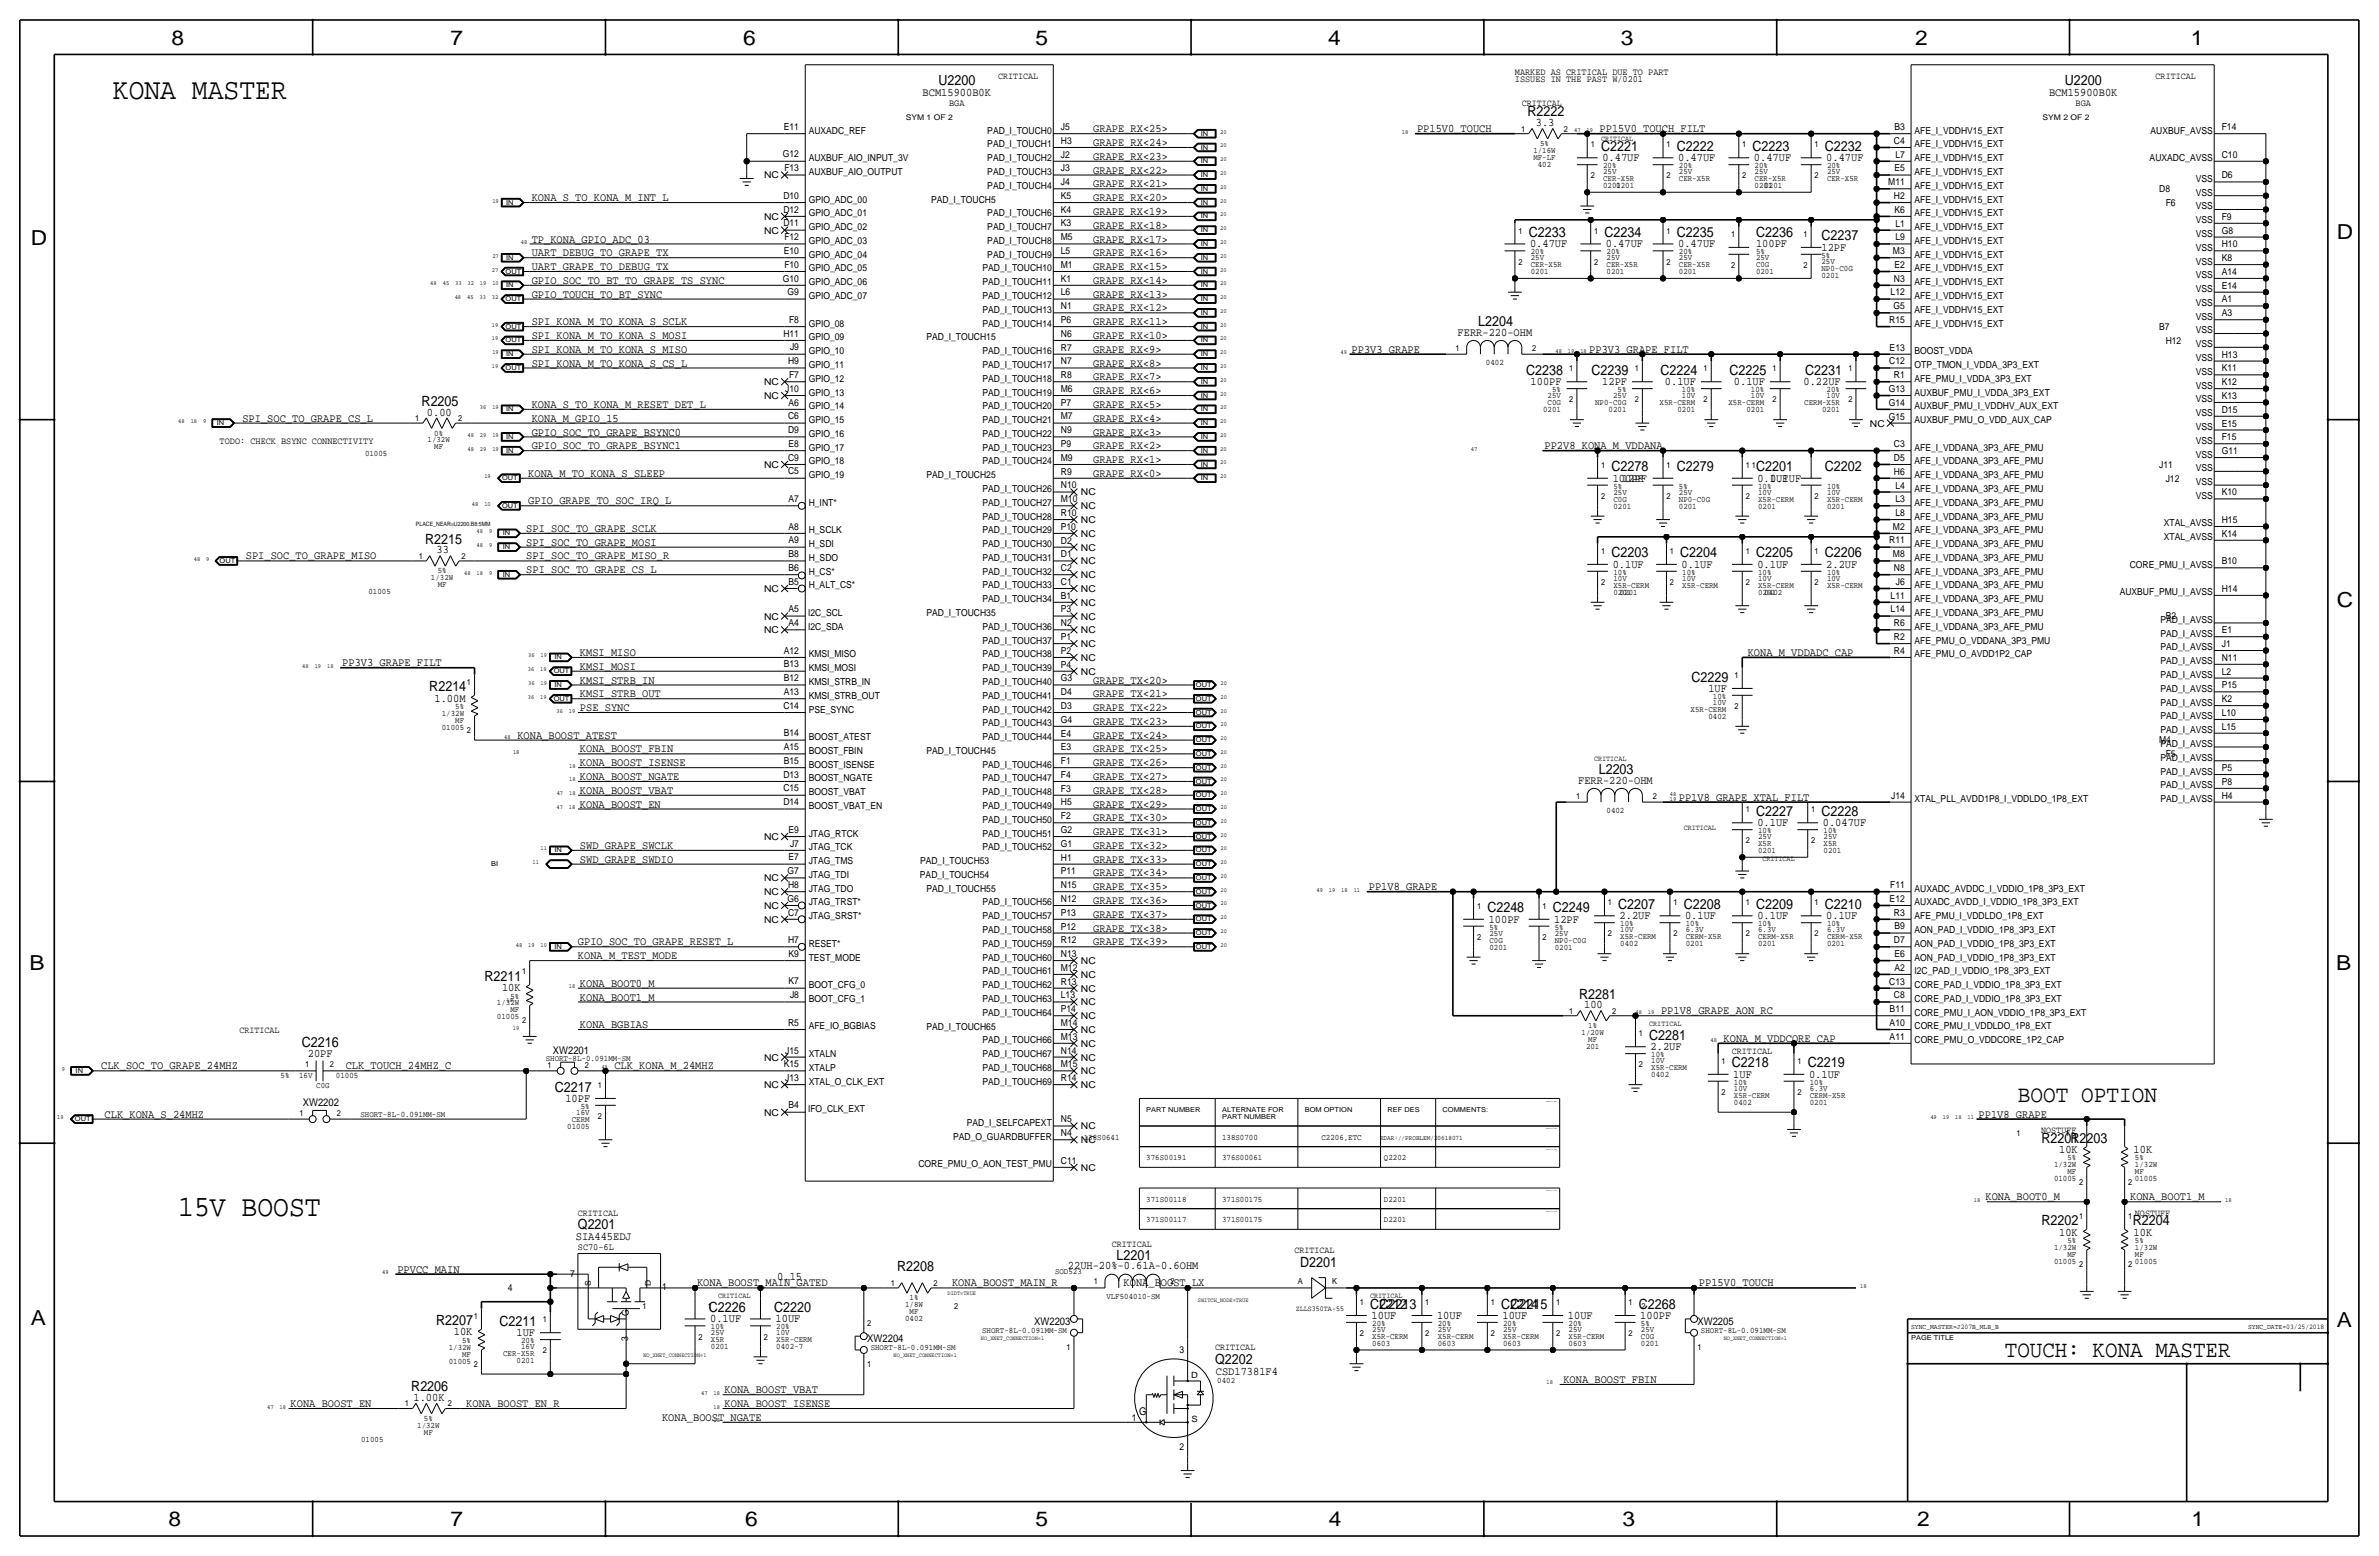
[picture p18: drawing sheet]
<svg xmlns="http://www.w3.org/2000/svg" width="877mm" height="574mm" viewBox="0 0 877 574" stroke-linecap="round" stroke-linejoin="round" font-family="sans-serif">
<defs><g id="words">
<g font-size="10.9">
<text x="41.6" y="36.6">KONA MASTER</text>
<text x="65.7" y="448.1">15V BOOST</text>
</g>
<text font-size="8.7" x="743.9" y="406.1">BOOT OPTION</text>
<text font-size="8.6" x="739.1" y="500.1">TOUCH: KONA MASTER</text>
<g font-size="7.6">
<text x="63.2" y="16.5">8</text>
<text x="166.1" y="16.5">7</text>
<text x="274" y="16.5">6</text>
<text x="381.7" y="16.5">5</text>
<text x="489.7" y="16.5">4</text>
<text x="597.6" y="16.5">3</text>
<text x="706.1" y="16.5">2</text>
<text x="807.7" y="16.5">1</text>
<text x="861.5" y="88.1">D</text>
<text x="11.4" y="90.4">D</text>
<text x="861.5" y="223.8">C</text>
<text x="10.8" y="357.6">B</text>
<text x="861.3" y="357.4">B</text>
<text x="11.3" y="488.4">A</text>
<text x="861.5" y="489.2">A</text>
<text x="62.2" y="562.6">8</text>
<text x="166" y="562.6">7</text>
<text x="274.8" y="562.6">6</text>
<text x="381.7" y="562.6">5</text>
<text x="489.9" y="562.6">4</text>
<text x="598.1" y="562.6">3</text>
<text x="706.8" y="562.6">2</text>
<text x="807.9" y="562.6">1</text>
</g>
<g font-size="5.2">
<text x="345.9" y="31.5">U2200</text>
<text x="761.2" y="31.5">U2200</text>
<text x="563.1" y="42.9">R2222</text>
<text x="590.2" y="55.6">C2221</text>
<text x="618.2" y="55.6">C2222</text>
<text x="646.1" y="55.6">C2223</text>
<text x="672.8" y="55.6">C2232</text>
<text x="563.6" y="87.4">C2233</text>
<text x="591.5" y="87.4">C2234</text>
<text x="618.2" y="87.4">C2235</text>
<text x="647.4" y="87.4">C2236</text>
<text x="671.5" y="88.6">C2237</text>
<text x="545" y="120.1">L2204</text>
<text x="562.6" y="138.2">C2238</text>
<text x="586.8" y="138.2">C2239</text>
<text x="612.2" y="138.2">C2224</text>
<text x="637.6" y="138.2">C2225</text>
<text x="665.5" y="138.2">C2231</text>
<text x="155.4" y="149.6">R2205</text>
<text x="594.1" y="173.7">C2278</text>
<text x="618.2" y="173.7">C2279</text>
<text x="647.4" y="173.7">C2201</text>
<text x="672.8" y="173.7">C2202</text>
<text x="156.7" y="200.4">R2215</text>
<text x="594.1" y="205.5">C2203</text>
<text x="619.5" y="205.5">C2204</text>
<text x="647.4" y="205.5">C2205</text>
<text x="672.8" y="205.5">C2206</text>
<text x="623.6" y="251.2">C2229</text>
<text x="158.3" y="254.8">R2214</text>
<text x="589.4" y="285.2">L2203</text>
<text x="647.4" y="300.7">C2227</text>
<text x="671.5" y="300.7">C2228</text>
<text x="596.6" y="335">C2207</text>
<text x="620.7" y="335">C2208</text>
<text x="647.4" y="335">C2209</text>
<text x="672.8" y="335">C2210</text>
<text x="548.3" y="336.3">C2248</text>
<text x="572.5" y="336.3">C2249</text>
<text x="178.6" y="361.4">R2211</text>
<text x="582.2" y="368">R2281</text>
<text x="608" y="383.3">C2281</text>
<text x="111.2" y="385.8">C2216</text>
<text x="638.5" y="393.4">C2218</text>
<text x="666.4" y="393.4">C2219</text>
<text x="204.5" y="402.3">C2217</text>
<text x="752.6" y="421.1">R2201</text>
<text x="763.3" y="421.1">R2203</text>
<text x="213.1" y="453.1">Q2201</text>
<text x="752.6" y="451.6">R2202</text>
<text x="786.3" y="451.6">R2204</text>
<text x="411.6" y="464.3">L2201</text>
<text x="479.3" y="466.9">D2201</text>
<text x="330.7" y="468.4">R2208</text>
<text x="261.3" y="483.6">C2226</text>
<text x="285.4" y="483.6">C2220</text>
<text x="505.2" y="482.3">C2212</text>
<text x="508.6" y="482.3">C2213</text>
<text x="553.4" y="482.3">C2214</text>
<text x="556.9" y="482.3">C2215</text>
<text x="604.2" y="482.3">C2268</text>
<text x="160.8" y="488.4">R2207</text>
<text x="184.2" y="488.7">C2211</text>
<text x="448" y="502.7">Q2202</text>
<text x="151.6" y="512.8">R2206</text>
</g>
<g font-size="4.3">
<text x="340.1" y="35.3">BCM15900B0K</text>
<text x="755.4" y="35.3">BCM15900B0K</text>
<text x="566.2" y="46.5">3.3</text>
<text x="403" y="48.8">GRAPE_RX&lt;25&gt;</text>
<text x="403" y="53.8">GRAPE_RX&lt;24&gt;</text>
<text x="522.4" y="48.7">PP15V0_TOUCH</text>
<text x="589.7" y="48.7">PP15V0_TOUCH_FILT</text>
<text x="403" y="58.9">GRAPE_RX&lt;23&gt;</text>
<text x="590.8" y="59.4">0.47UF</text>
<text x="618.7" y="59.4">0.47UF</text>
<text x="646.6" y="59.4">0.47UF</text>
<text x="673.3" y="59.4">0.47UF</text>
<text x="403" y="64">GRAPE_RX&lt;22&gt;</text>
<text x="403" y="69.1">GRAPE_RX&lt;21&gt;</text>
<text x="196" y="74.1">KONA_S_TO_KONA_M_INT_L</text>
<text x="403" y="74.2">GRAPE_RX&lt;20&gt;</text>
<text x="403" y="79.2">GRAPE_RX&lt;19&gt;</text>
<text x="196" y="89.4">TP_KONA_GPIO_ADC_03</text>
<text x="403" y="84.3">GRAPE_RX&lt;18&gt;</text>
<text x="403" y="89.4">GRAPE_RX&lt;17&gt;</text>
<text x="196" y="94.5">UART_DEBUG_TO_GRAPE_TX</text>
<text x="403" y="94.5">GRAPE_RX&lt;16&gt;</text>
<text x="564.1" y="91.2">0.47UF</text>
<text x="592" y="91.2">0.47UF</text>
<text x="618.7" y="91.2">0.47UF</text>
<text x="647.4" y="91.2">100PF</text>
<text x="671.5" y="92.5">12PF</text>
<text x="196" y="99.5">UART_GRAPE_TO_DEBUG_TX</text>
<text x="403" y="99.6">GRAPE_RX&lt;15&gt;</text>
<text x="196" y="104.6">GPIO_SOC_TO_BT_TO_GRAPE_TS_SYNC</text>
<text x="403" y="104.6">GRAPE_RX&lt;14&gt;</text>
<text x="196" y="109.7">GPIO_TOUCH_TO_BT_SYNC</text>
<text x="403" y="109.7">GRAPE_RX&lt;13&gt;</text>
<text x="196" y="119.9">SPI_KONA_M_TO_KONA_S_SCLK</text>
<text x="403" y="119.9">GRAPE_RX&lt;11&gt;</text>
<text x="403" y="114.8">GRAPE_RX&lt;12&gt;</text>
<text x="196" y="125">SPI_KONA_M_TO_KONA_S_MOSI</text>
<text x="403" y="125">GRAPE_RX&lt;10&gt;</text>
<text x="537.4" y="123.7">FERR-220-OHM</text>
<text x="196" y="130">SPI_KONA_M_TO_KONA_S_MISO</text>
<text x="403" y="130">GRAPE_RX&lt;9&gt;</text>
<text x="498.3" y="130">PP3V3_GRAPE</text>
<text x="585.9" y="130">PP3V3_GRAPE_FILT</text>
<text x="196" y="135.1">SPI_KONA_M_TO_KONA_S_CS_L</text>
<text x="403" y="135.1">GRAPE_RX&lt;8&gt;</text>
<text x="403" y="140.2">GRAPE_RX&lt;7&gt;</text>
<text x="564.3" y="142">100PF</text>
<text x="590.7" y="142">12PF</text>
<text x="613.8" y="142">0.1UF</text>
<text x="639.2" y="142">0.1UF</text>
<text x="664.9" y="142">0.22UF</text>
<text x="403.1" y="145.3">GRAPE_RX&lt;6&gt;</text>
<text x="89.4" y="155.4">SPI_SOC_TO_GRAPE_CS_L</text>
<text x="157.4" y="153.2">0.00</text>
<text x="196" y="155.4">KONA_M_GPIO_15</text>
<text x="196" y="150.3">KONA_S_TO_KONA_M_RESET_DET_L</text>
<text x="403" y="155.4">GRAPE_RX&lt;4&gt;</text>
<text x="403" y="150.4">GRAPE_RX&lt;5&gt;</text>
<text x="196" y="160.5">GPIO_SOC_TO_GRAPE_BSYNC0</text>
<text x="403" y="160.5">GRAPE_RX&lt;3&gt;</text>
<text x="196" y="165.6">GPIO_SOC_TO_GRAPE_BSYNC1</text>
<text x="403" y="165.6">GRAPE_RX&lt;2&gt;</text>
<text x="569.4" y="165.6">PP2V8_KONA_M_VDDANA</text>
<text x="403" y="170.7">GRAPE_RX&lt;1&gt;</text>
<text x="194.8" y="175.7">KONA_M_TO_KONA_S_SLEEP</text>
<text x="403" y="175.8">GRAPE_RX&lt;0&gt;</text>
<text x="594.6" y="177.5">100PF</text>
<text x="598" y="177.5">12PF</text>
<text x="647.9" y="177.5">0.1UF</text>
<text x="652.6" y="177.5">0.1UF</text>
<text x="194.8" y="185.9">GPIO_GRAPE_TO_SOC_IRQ_L</text>
<text x="194" y="196.1">SPI_SOC_TO_GRAPE_SCLK</text>
<text x="161" y="204">33</text>
<text x="194" y="201.1">SPI_SOC_TO_GRAPE_MOSI</text>
<text x="90.6" y="206.2">SPI_SOC_TO_GRAPE_MISO</text>
<text x="194" y="206.2">SPI_SOC_TO_GRAPE_MISO_R</text>
<text x="594.6" y="209.3">0.1UF</text>
<text x="620" y="209.3">0.1UF</text>
<text x="647.9" y="209.3">0.1UF</text>
<text x="673.3" y="209.3">2.2UF</text>
<text x="194" y="211.3">SPI_SOC_TO_GRAPE_CS_L</text>
<text x="126.2" y="245.6">PP3V3_GRAPE_FILT</text>
<text x="213.8" y="241.8">KMSI_MISO</text>
<text x="644.3" y="241.8">KONA_M_VDDADC_CAP</text>
<text x="213.8" y="251.9">KMSI_STRB_IN</text>
<text x="213.8" y="246.9">KMSI_MOSI</text>
<text x="403" y="252">GRAPE_TX&lt;20&gt;</text>
<text x="213.8" y="257">KMSI_STRB_OUT</text>
<text x="403" y="257">GRAPE_TX&lt;21&gt;</text>
<text x="629.8" y="255">1UF</text>
<text x="160.2" y="258.6">1.00M</text>
<text x="213.8" y="262.1">PSE_SYNC</text>
<text x="403" y="262.1">GRAPE_TX&lt;22&gt;</text>
<text x="403" y="267.2">GRAPE_TX&lt;23&gt;</text>
<text x="190.7" y="272.3">KONA_BOOST_ATEST</text>
<text x="403" y="272.3">GRAPE_TX&lt;24&gt;</text>
<text x="213.8" y="277.3">KONA_BOOST_FBIN</text>
<text x="403" y="277.4">GRAPE_TX&lt;25&gt;</text>
<text x="213.8" y="282.4">KONA_BOOST_ISENSE</text>
<text x="213.8" y="287.5">KONA_BOOST_NGATE</text>
<text x="403" y="282.4">GRAPE_TX&lt;26&gt;</text>
<text x="403" y="287.5">GRAPE_TX&lt;27&gt;</text>
<text x="213.8" y="292.6">KONA_BOOST_VBAT</text>
<text x="403" y="292.6">GRAPE_TX&lt;28&gt;</text>
<text x="581.8" y="288.8">FERR-220-OHM</text>
<text x="213.8" y="297.7">KONA_BOOST_EN</text>
<text x="403" y="297.7">GRAPE_TX&lt;29&gt;</text>
<text x="619" y="295.1">PP1V8_GRAPE_XTAL_FILT</text>
<text x="403" y="302.7">GRAPE_TX&lt;30&gt;</text>
<text x="647.9" y="304.5">0.1UF</text>
<text x="672" y="304.5">0.047UF</text>
<text x="403" y="307.8">GRAPE_TX&lt;31&gt;</text>
<text x="213.8" y="312.9">SWD_GRAPE_SWCLK</text>
<text x="403" y="318">GRAPE_TX&lt;33&gt;</text>
<text x="403" y="312.9">GRAPE_TX&lt;32&gt;</text>
<text x="213.8" y="318">SWD_GRAPE_SWDIO</text>
<text x="403" y="323.1">GRAPE_TX&lt;34&gt;</text>
<text x="403" y="328.2">GRAPE_TX&lt;35&gt;</text>
<text x="504.6" y="328.2">PP1V8_GRAPE</text>
<text x="403" y="333.2">GRAPE_TX&lt;36&gt;</text>
<text x="403" y="338.3">GRAPE_TX&lt;37&gt;</text>
<text x="548.8" y="340.1">100PF</text>
<text x="573" y="340.1">12PF</text>
<text x="597.1" y="338.8">2.2UF</text>
<text x="621.2" y="338.8">0.1UF</text>
<text x="647.9" y="338.8">0.1UF</text>
<text x="673.3" y="338.8">0.1UF</text>
<text x="403" y="343.4">GRAPE_TX&lt;38&gt;</text>
<text x="213.1" y="353.5">KONA_M_TEST_MODE</text>
<text x="213.1" y="348.5">GPIO_SOC_TO_GRAPE_RESET_L</text>
<text x="403" y="348.5">GRAPE_TX&lt;39&gt;</text>
<text x="185.1" y="365.3">10K</text>
<text x="213.8" y="363.7">KONA_BOOT0_M</text>
<text x="213.8" y="368.8">KONA_BOOT1_M</text>
<text x="584" y="371.6">100</text>
<text x="612.4" y="373.9">PP1V8_GRAPE_AON_RC</text>
<text x="213.8" y="378.9">KONA_BGBIAS</text>
<text x="113.5" y="389.6">20PF</text>
<text x="608.5" y="387.1">2.2UF</text>
<text x="635.5" y="384">KONA_M_VDDCORE_CAP</text>
<text x="37.3" y="394.2">CLK_SOC_TO_GRAPE_24MHZ</text>
<text x="127.5" y="394.2">CLK_TOUCH_24MHZ_C</text>
<text x="226.5" y="394.2">CLK_KONA_M_24MHZ</text>
<text x="639" y="397.3">1UF</text>
<text x="667" y="397.3">0.1UF</text>
<text x="208.5" y="406.1">10PF</text>
<text x="38.6" y="412">CLK_KONA_S_24MHZ</text>
<text x="729.4" y="412">PP1V8_GRAPE</text>
<text x="759.1" y="424.9">10K</text>
<text x="786.6" y="424.9">10K</text>
<text x="732" y="442.4">KONA_BOOT0_M</text>
<text x="785.3" y="442.4">KONA_BOOT1_M</text>
<text x="759.1" y="455.4">10K</text>
<text x="786.6" y="455.4">10K</text>
<text x="212.3" y="456.9">SIA445EDJ</text>
<text x="393.7" y="467.9">22UH-20%-0.61A-0.6OHM</text>
<text x="146.5" y="469.1">PPVCC_MAIN</text>
<text x="286.6" y="471.9">0.15</text>
<text x="257" y="474.2">KONA_BOOST_MAIN_GATED</text>
<text x="351" y="474.2">KONA_BOOST_MAIN_R</text>
<text x="414.3" y="474.2">KONA_BOOST_LX</text>
<text x="626.3" y="474.2">PP15V0_TOUCH</text>
<text x="261.8" y="487.4">0.1UF</text>
<text x="286" y="487.4">10UF</text>
<text x="505.7" y="486.2">10UF</text>
<text x="529.8" y="486.2">10UF</text>
<text x="553.9" y="486.2">10UF</text>
<text x="578.1" y="486.2">10UF</text>
<text x="604.7" y="486.2">100PF</text>
<text x="167.3" y="492.3">10K</text>
<text x="190.4" y="492.5">1UF</text>
<text x="448.3" y="506.8">CSD17381F4</text>
<text x="576.4" y="509.8">KONA_BOOST_FBIN</text>
<text x="267.2" y="513.6">KONA_BOOST_VBAT</text>
<text x="107.1" y="518.6">KONA_BOOST_EN</text>
<text x="152.5" y="516.4">1.00K</text>
<text x="171.9" y="518.6">KONA_BOOST_EN_R</text>
<text x="267.2" y="518.6">KONA_BOOST_ISENSE</text>
<text x="244.1" y="523.7">KONA_BOOST_NGATE</text>
</g>
<g font-size="3.9">
<text x="203.8" y="388.4">XW2201</text>
<text x="111.6" y="407.7">XW2202</text>
<text x="381.3" y="488.4">XW2203</text>
<text x="625.8" y="488.4">XW2205</text>
<text x="319.7" y="494.8">XW2204</text>
<text x="420" y="521.5">G</text>
</g>
<g font-size="3.5">
<text x="368" y="29">CRITICAL</text>
<text x="558.5" y="27.7">MARKED AS CRITICAL DUE TO PART</text>
<text x="794.7" y="29">CRITICAL</text>
<text x="558.5" y="30.2">ISSUES IN THE PAST W/0201</text>
<text x="349.9" y="39.1">BGA</text>
<text x="561" y="39.1">CRITICAL</text>
<text x="765.2" y="39.1">BGA</text>
<text x="289" y="47.9">E11</text>
<text x="391.1" y="47.9">J5</text>
<text x="698.4" y="47.9">B3</text>
<text x="819.1" y="47.9">F14</text>
<text x="298.1" y="49.3">AUXADC_REF</text>
<text x="364" y="49.3">PAD_I_TOUCH0</text>
<text x="391.1" y="53">H3</text>
<text x="698.2" y="53">C4</text>
<text x="705.8" y="49.3">AFE_I_VDDHV15_EXT</text>
<text x="792.9" y="49.3">AUXBUF_AVSS</text>
<text x="288.6" y="58">G12</text>
<text x="298.1" y="59.4">AUXBUF_AIO_INPUT_3V</text>
<text x="364" y="54.3">PAD_I_TOUCH1</text>
<text x="364" y="59.4">PAD_I_TOUCH2</text>
<text x="391.1" y="58.1">J2</text>
<text x="698.8" y="58.1">L7</text>
<text x="705.8" y="54.4">AFE_I_VDDHV15_EXT</text>
<text x="705.8" y="59.4">AFE_I_VDDHV15_EXT</text>
<text x="792.5" y="59.4">AUXADC_AVSS</text>
<text x="819.1" y="58.1">C10</text>
<text x="281.7" y="65.8">NC</text>
<text x="289.2" y="63.1">F13</text>
<text x="298.1" y="64.5">AUXBUF_AIO_OUTPUT</text>
<text x="364" y="64.5">PAD_I_TOUCH3</text>
<text x="391.1" y="63.2">J3</text>
<text x="698.4" y="63.2">E5</text>
<text x="705.8" y="64.5">AFE_I_VDDHV15_EXT</text>
<text x="819.1" y="65.8">D6</text>
<text x="364" y="69.6">PAD_I_TOUCH4</text>
<text x="391.1" y="68.2">J4</text>
<text x="696.1" y="68.3">M11</text>
<text x="705.8" y="69.6">AFE_I_VDDHV15_EXT</text>
<text x="796" y="70.8">D8</text>
<text x="809.5" y="67">VSS</text>
<text x="288.8" y="73.3">D10</text>
<text x="298.1" y="74.7">GPIO_ADC_00</text>
<text x="343.3" y="74.7">PAD_I_TOUCH5</text>
<text x="391.1" y="73.3">K5</text>
<text x="698.2" y="73.3">H2</text>
<text x="705.8" y="74.7">AFE_I_VDDHV15_EXT</text>
<text x="798.4" y="75.9">F6</text>
<text x="809.5" y="77.2">VSS</text>
<text x="809.5" y="72.1">VSS</text>
<text x="281.7" y="81">NC</text>
<text x="288.8" y="83.5">D11</text>
<text x="288.8" y="78.4">D12</text>
<text x="298.1" y="79.7">GPIO_ADC_01</text>
<text x="364" y="79.7">PAD_I_TOUCH6</text>
<text x="391.1" y="83.5">K3</text>
<text x="391.1" y="78.4">K4</text>
<text x="698.4" y="78.4">K6</text>
<text x="698.8" y="83.5">L1</text>
<text x="705.8" y="79.8">AFE_I_VDDHV15_EXT</text>
<text x="809.5" y="82.3">VSS</text>
<text x="819.1" y="81">F9</text>
<text x="281.7" y="86.1">NC</text>
<text x="289.2" y="88.5">F12</text>
<text x="298.1" y="89.9">GPIO_ADC_03</text>
<text x="298.1" y="84.8">GPIO_ADC_02</text>
<text x="364" y="89.9">PAD_I_TOUCH8</text>
<text x="364" y="84.8">PAD_I_TOUCH7</text>
<text x="391.1" y="88.6">M5</text>
<text x="698.8" y="88.6">L9</text>
<text x="705.8" y="84.8">AFE_I_VDDHV15_EXT</text>
<text x="705.8" y="89.9">AFE_I_VDDHV15_EXT</text>
<text x="809.5" y="87.4">VSS</text>
<text x="819.1" y="86.1">G8</text>
<text x="289" y="93.6">E10</text>
<text x="298.1" y="95">GPIO_ADC_04</text>
<text x="364" y="95">PAD_I_TOUCH9</text>
<text x="391.1" y="93.6">L5</text>
<text x="697.9" y="93.7">M3</text>
<text x="705.8" y="95">AFE_I_VDDHV15_EXT</text>
<text x="809.5" y="92.4">VSS</text>
<text x="819.1" y="91.2">H10</text>
<text x="289.2" y="98.7">F10</text>
<text x="298.1" y="100.1">GPIO_ADC_05</text>
<text x="362.2" y="100.1">PAD_I_TOUCH10</text>
<text x="391.1" y="98.7">M1</text>
<text x="698.4" y="98.7">E2</text>
<text x="705.8" y="100.1">AFE_I_VDDHV15_EXT</text>
<text x="809.5" y="97.5">VSS</text>
<text x="819.1" y="96.2">K8</text>
<text x="819.1" y="101.3">A14</text>
<text x="288.6" y="103.8">G10</text>
<text x="298.1" y="105.1">GPIO_ADC_06</text>
<text x="362.2" y="105.1">PAD_I_TOUCH11</text>
<text x="391.1" y="103.8">K1</text>
<text x="698.2" y="103.8">N3</text>
<text x="705.8" y="105.2">AFE_I_VDDHV15_EXT</text>
<text x="809.5" y="107.7">VSS</text>
<text x="809.5" y="102.6">VSS</text>
<text x="819.1" y="106.4">E14</text>
<text x="290.4" y="108.9">G9</text>
<text x="298.1" y="110.2">GPIO_ADC_07</text>
<text x="362.2" y="110.2">PAD_I_TOUCH12</text>
<text x="391.1" y="114">N1</text>
<text x="391.1" y="108.9">L6</text>
<text x="697" y="108.9">L12</text>
<text x="698.1" y="114">G5</text>
<text x="705.8" y="110.2">AFE_I_VDDHV15_EXT</text>
<text x="809.5" y="112.8">VSS</text>
<text x="819.1" y="111.5">A1</text>
<text x="290.9" y="119">F8</text>
<text x="362.2" y="115.3">PAD_I_TOUCH13</text>
<text x="391.1" y="119.1">P6</text>
<text x="696.5" y="119.1">R15</text>
<text x="705.8" y="115.3">AFE_I_VDDHV15_EXT</text>
<text x="809.5" y="117.8">VSS</text>
<text x="819.1" y="116.6">A3</text>
<text x="288.8" y="124.1">H11</text>
<text x="298.1" y="120.4">GPIO_08</text>
<text x="298.1" y="125.5">GPIO_09</text>
<text x="341.6" y="125.5">PAD_I_TOUCH15</text>
<text x="362.2" y="120.4">PAD_I_TOUCH14</text>
<text x="391.1" y="124.1">N6</text>
<text x="705.8" y="120.4">AFE_I_VDDHV15_EXT</text>
<text x="796" y="121.6">B7</text>
<text x="809.5" y="122.9">VSS</text>
<text x="291.3" y="129.2">J9</text>
<text x="298.1" y="130.5">GPIO_10</text>
<text x="362.2" y="130.5">PAD_I_TOUCH16</text>
<text x="391.1" y="129.2">R7</text>
<text x="696.7" y="129.2">E13</text>
<text x="705.8" y="130.5">BOOST_VDDA</text>
<text x="798.4" y="126.7">H12</text>
<text x="809.5" y="128">VSS</text>
<text x="819.1" y="131.8">H13</text>
<text x="290.6" y="134.2">H9</text>
<text x="298.1" y="135.6">GPIO_11</text>
<text x="362.2" y="135.6">PAD_I_TOUCH17</text>
<text x="391.1" y="134.3">N7</text>
<text x="696.5" y="134.3">C12</text>
<text x="705.8" y="135.6">OTP_TMON_I_VDDA_3P3_EXT</text>
<text x="809.5" y="133.1">VSS</text>
<text x="819.1" y="136.9">K11</text>
<text x="281.7" y="142">NC</text>
<text x="290.9" y="139.3">F7</text>
<text x="298.1" y="140.7">GPIO_12</text>
<text x="362.2" y="140.7">PAD_I_TOUCH18</text>
<text x="391.1" y="139.4">R8</text>
<text x="698.2" y="139.4">R1</text>
<text x="705.8" y="140.7">AFE_PMU_I_VDDA_3P3_EXT</text>
<text x="809.5" y="143.2">VSS</text>
<text x="809.5" y="138.2">VSS</text>
<text x="819.1" y="142">K12</text>
<text x="281.7" y="147.1">NC</text>
<text x="289.5" y="144.4">J10</text>
<text x="290.7" y="149.5">A6</text>
<text x="298.1" y="145.8">GPIO_13</text>
<text x="362.2" y="145.8">PAD_I_TOUCH19</text>
<text x="391.1" y="149.5">P7</text>
<text x="391.1" y="144.5">M6</text>
<text x="696.3" y="149.5">G14</text>
<text x="696.3" y="144.5">G13</text>
<text x="705.8" y="145.8">AUXBUF_PMU_I_VDDA_3P3_EXT</text>
<text x="809.5" y="148.3">VSS</text>
<text x="819.1" y="147.1">K13</text>
<text x="290.6" y="154.6">C6</text>
<text x="298.1" y="155.9">GPIO_15</text>
<text x="298.1" y="150.9">GPIO_14</text>
<text x="362.2" y="155.9">PAD_I_TOUCH21</text>
<text x="362.2" y="150.9">PAD_I_TOUCH20</text>
<text x="391.1" y="154.6">M7</text>
<text x="696.3" y="154.6">G15</text>
<text x="705.8" y="156">AUXBUF_PMU_O_VDD_AUX_CAP</text>
<text x="705.8" y="150.9">AUXBUF_PMU_I_VDDHV_AUX_EXT</text>
<text x="809.5" y="153.4">VSS</text>
<text x="819.1" y="152.1">D15</text>
<text x="290.6" y="159.6">D9</text>
<text x="298.1" y="161">GPIO_16</text>
<text x="362.2" y="161">PAD_I_TOUCH22</text>
<text x="391.1" y="159.7">N9</text>
<text x="689.4" y="157.2">NC</text>
<text x="809.5" y="158.5">VSS</text>
<text x="819.1" y="157.2">E15</text>
<text x="81" y="163.6">TODO: CHECK BSYNC CONNECTIVITY</text>
<text x="290.7" y="164.7">E8</text>
<text x="298.1" y="166.1">GPIO_17</text>
<text x="362.2" y="166.1">PAD_I_TOUCH23</text>
<text x="391.1" y="164.8">P9</text>
<text x="698.2" y="164.8">C3</text>
<text x="705.8" y="166.1">AFE_I_VDDANA_3P3_AFE_PMU</text>
<text x="809.5" y="163.6">VSS</text>
<text x="819.1" y="167.4">G11</text>
<text x="819.1" y="162.3">F15</text>
<text x="281.7" y="172.5">NC</text>
<text x="290.6" y="169.8">C9</text>
<text x="298.1" y="171.2">GPIO_18</text>
<text x="362.2" y="171.2">PAD_I_TOUCH24</text>
<text x="391.1" y="169.9">M9</text>
<text x="698.2" y="169.9">D5</text>
<text x="705.8" y="171.2">AFE_I_VDDANA_3P3_AFE_PMU</text>
<text x="796" y="172.5">J11</text>
<text x="809.5" y="173.7">VSS</text>
<text x="809.5" y="168.6">VSS</text>
<text x="290.6" y="174.9">C5</text>
<text x="298.1" y="176.3">GPIO_19</text>
<text x="341.6" y="176.3">PAD_I_TOUCH25</text>
<text x="391.1" y="174.9">R9</text>
<text x="698.2" y="175">H6</text>
<text x="705.8" y="176.3">AFE_I_VDDANA_3P3_AFE_PMU</text>
<text x="798.4" y="177.5">J12</text>
<text x="809.5" y="178.8">VSS</text>
<text x="290.7" y="185.1">A7</text>
<text x="362.2" y="181.3">PAD_I_TOUCH26</text>
<text x="391.1" y="185.1">M10</text>
<text x="391.1" y="180">N10</text>
<text x="398.5" y="182.6">NC</text>
<text x="698.8" y="185.1">L3</text>
<text x="698.8" y="180.1">L4</text>
<text x="705.8" y="181.4">AFE_I_VDDANA_3P3_AFE_PMU</text>
<text x="809.5" y="183.9">VSS</text>
<text x="819.1" y="182.6">K10</text>
<text x="298.1" y="186.4">H_INT*</text>
<text x="362.2" y="191.5">PAD_I_TOUCH28</text>
<text x="362.2" y="186.4">PAD_I_TOUCH27</text>
<text x="391.1" y="190.2">R10</text>
<text x="398.5" y="187.7">NC</text>
<text x="698.8" y="190.2">L8</text>
<text x="705.8" y="191.5">AFE_I_VDDANA_3P3_AFE_PMU</text>
<text x="705.8" y="186.4">AFE_I_VDDANA_3P3_AFE_PMU</text>
<text x="290.7" y="195.2">A8</text>
<text x="298.1" y="196.6">H_SCLK</text>
<text x="362.2" y="196.6">PAD_I_TOUCH29</text>
<text x="391.1" y="195.3">P10</text>
<text x="398.5" y="197.9">NC</text>
<text x="398.5" y="192.8">NC</text>
<text x="697.9" y="195.2">M2</text>
<text x="705.8" y="196.6">AFE_I_VDDANA_3P3_AFE_PMU</text>
<text x="797.8" y="194">XTAL_AVSS</text>
<text x="819.1" y="197.9">K14</text>
<text x="819.1" y="192.8">H15</text>
<text x="290.7" y="200.3">A9</text>
<text x="298.1" y="201.7">H_SDI</text>
<text x="362.2" y="201.7">PAD_I_TOUCH30</text>
<text x="391.1" y="200.4">D2</text>
<text x="398.5" y="202.9">NC</text>
<text x="696.5" y="200.3">R11</text>
<text x="705.8" y="201.7">AFE_I_VDDANA_3P3_AFE_PMU</text>
<text x="797.8" y="199.1">XTAL_AVSS</text>
<text x="290.7" y="205.4">B8</text>
<text x="298.1" y="206.7">H_SDO</text>
<text x="362.2" y="206.7">PAD_I_TOUCH31</text>
<text x="391.1" y="205.4">D1</text>
<text x="398.5" y="208">NC</text>
<text x="697.9" y="205.4">M8</text>
<text x="705.8" y="206.8">AFE_I_VDDANA_3P3_AFE_PMU</text>
<text x="785.1" y="209.3">CORE_PMU_I_AVSS</text>
<text x="819.1" y="208">B10</text>
<text x="290.7" y="210.5">B6</text>
<text x="290.7" y="215.5">B5</text>
<text x="298.1" y="211.8">H_CS*</text>
<text x="362.2" y="211.8">PAD_I_TOUCH32</text>
<text x="391.1" y="215.6">C1</text>
<text x="391.1" y="210.5">C2</text>
<text x="398.5" y="213.1">NC</text>
<text x="698.2" y="210.5">N8</text>
<text x="698.9" y="215.6">J6</text>
<text x="705.8" y="211.8">AFE_I_VDDANA_3P3_AFE_PMU</text>
<text x="281.7" y="218.2">NC</text>
<text x="298.1" y="216.9">H_ALT_CS*</text>
<text x="362.2" y="222">PAD_I_TOUCH34</text>
<text x="362.2" y="216.9">PAD_I_TOUCH33</text>
<text x="391.1" y="220.7">B1</text>
<text x="398.5" y="218.2">NC</text>
<text x="697" y="220.6">L11</text>
<text x="705.8" y="222">AFE_I_VDDANA_3P3_AFE_PMU</text>
<text x="705.8" y="216.9">AFE_I_VDDANA_3P3_AFE_PMU</text>
<text x="781.5" y="219.4">AUXBUF_PMU_I_AVSS</text>
<text x="819.1" y="218.1">H14</text>
<text x="290.7" y="225.7">A5</text>
<text x="297.9" y="227.1">I2C_SCL</text>
<text x="341.6" y="227.1">PAD_I_TOUCH35</text>
<text x="391.1" y="225.8">P3</text>
<text x="398.5" y="223.3">NC</text>
<text x="697" y="225.7">L14</text>
<text x="705.8" y="227.1">AFE_I_VDDANA_3P3_AFE_PMU</text>
<text x="281.7" y="228.3">NC</text>
<text x="281.7" y="233.4">NC</text>
<text x="290.7" y="230.8">A4</text>
<text x="297.9" y="232.1">I2C_SDA</text>
<text x="362.2" y="232.2">PAD_I_TOUCH36</text>
<text x="391.1" y="230.8">N2</text>
<text x="398.5" y="233.4">NC</text>
<text x="398.5" y="228.3">NC</text>
<text x="698.2" y="230.8">R6</text>
<text x="705.8" y="232.2">AFE_I_VDDANA_3P3_AFE_PMU</text>
<text x="796.5" y="229.6">PAD_I_AVSS</text>
<text x="798.4" y="228.3">B2</text>
<text x="819.1" y="233.4">E1</text>
<text x="362.2" y="237.2">PAD_I_TOUCH37</text>
<text x="391.1" y="235.9">P1</text>
<text x="398.5" y="238.5">NC</text>
<text x="698.2" y="235.9">R2</text>
<text x="705.8" y="237.2">AFE_PMU_O_VDDANA_3P3_PMU</text>
<text x="796.5" y="239.8">PAD_I_AVSS</text>
<text x="796.5" y="234.7">PAD_I_AVSS</text>
<text x="819.1" y="238.5">J1</text>
<text x="289" y="240.9">A12</text>
<text x="298.1" y="242.3">KMSI_MISO</text>
<text x="362.2" y="242.3">PAD_I_TOUCH38</text>
<text x="391.1" y="241">P2</text>
<text x="398.5" y="243.6">NC</text>
<text x="698.2" y="241">R4</text>
<text x="705.8" y="242.3">AFE_PMU_O_AVDD1P2_CAP</text>
<text x="796.5" y="244.8">PAD_I_AVSS</text>
<text x="819.1" y="243.5">N11</text>
<text x="289" y="251.1">B12</text>
<text x="289" y="246">B13</text>
<text x="298.1" y="247.4">KMSI_MOSI</text>
<text x="362.2" y="247.4">PAD_I_TOUCH39</text>
<text x="391.1" y="251.2">G3</text>
<text x="391.1" y="246.1">P4</text>
<text x="398.5" y="248.7">NC</text>
<text x="796.5" y="249.9">PAD_I_AVSS</text>
<text x="819.1" y="248.6">L2</text>
<text x="289" y="256.2">A13</text>
<text x="298.1" y="257.5">KMSI_STRB_OUT</text>
<text x="298.1" y="252.5">KMSI_STRB_IN</text>
<text x="362.2" y="257.5">PAD_I_TOUCH41</text>
<text x="362.2" y="252.5">PAD_I_TOUCH40</text>
<text x="391.1" y="256.2">D4</text>
<text x="796.5" y="255">PAD_I_AVSS</text>
<text x="819.1" y="253.7">P15</text>
<text x="288.8" y="261.4">C14</text>
<text x="298.1" y="262.6">PSE_SYNC</text>
<text x="362.2" y="262.6">PAD_I_TOUCH42</text>
<text x="391.1" y="261.3">D3</text>
<text x="796.5" y="260.1">PAD_I_AVSS</text>
<text x="819.1" y="263.9">L10</text>
<text x="819.1" y="258.8">K2</text>
<text x="362.2" y="267.7">PAD_I_TOUCH43</text>
<text x="391.1" y="266.4">G4</text>
<text x="796.5" y="265.2">PAD_I_AVSS</text>
<text x="819.1" y="268.9">L15</text>
<text x="289" y="271.4">B14</text>
<text x="298.1" y="272.8">BOOST_ATEST</text>
<text x="362.2" y="272.8">PAD_I_TOUCH44</text>
<text x="391.1" y="271.5">E4</text>
<text x="796" y="274">M4</text>
<text x="796.5" y="275.3">PAD_I_AVSS</text>
<text x="796.5" y="270.3">PAD_I_AVSS</text>
<text x="289" y="281.6">B15</text>
<text x="289" y="276.5">A15</text>
<text x="298.1" y="277.9">BOOST_FBIN</text>
<text x="341.6" y="277.9">PAD_I_TOUCH45</text>
<text x="391.1" y="281.7">F1</text>
<text x="391.1" y="276.6">E3</text>
<text x="796.5" y="280.4">PAD_I_AVSS</text>
<text x="798.4" y="279.1">F5</text>
<text x="288.8" y="286.6">D13</text>
<text x="298.1" y="282.9">BOOST_ISENSE</text>
<text x="362.2" y="282.9">PAD_I_TOUCH46</text>
<text x="391.1" y="286.7">F4</text>
<text x="796.5" y="285.5">PAD_I_AVSS</text>
<text x="819.1" y="284.2">P5</text>
<text x="288.8" y="291.7">C15</text>
<text x="298.1" y="293.1">BOOST_VBAT</text>
<text x="298.1" y="288">BOOST_NGATE</text>
<text x="362.2" y="288">PAD_I_TOUCH47</text>
<text x="362.2" y="293.1">PAD_I_TOUCH48</text>
<text x="391.1" y="291.8">F3</text>
<text x="796.5" y="290.6">PAD_I_AVSS</text>
<text x="819.1" y="289.3">P8</text>
<text x="288.8" y="296.8">D14</text>
<text x="298.1" y="298.2">BOOST_VBAT_EN</text>
<text x="362.2" y="298.2">PAD_I_TOUCH49</text>
<text x="391.1" y="296.9">H5</text>
<text x="697.2" y="294.4">J14</text>
<text x="705.8" y="295.7">XTAL_PLL_AVDD1P8_I_VDDLDO_1P8_EXT</text>
<text x="796.5" y="295.7">PAD_I_AVSS</text>
<text x="819.1" y="294.4">H4</text>
<text x="362.2" y="303.3">PAD_I_TOUCH50</text>
<text x="391.1" y="302">F2</text>
<text x="281.7" y="309.6">NC</text>
<text x="290.7" y="307">E9</text>
<text x="298.1" y="308.3">JTAG_RTCK</text>
<text x="362.2" y="308.3">PAD_I_TOUCH51</text>
<text x="391.1" y="307.1">G2</text>
<text x="290.7" y="317.1">E7</text>
<text x="291.3" y="312.1">J7</text>
<text x="298.1" y="313.4">JTAG_TCK</text>
<text x="362.2" y="313.4">PAD_I_TOUCH52</text>
<text x="391.1" y="317.2">H1</text>
<text x="391.1" y="312.1">G1</text>
<text x="290.4" y="322.2">G7</text>
<text x="298.1" y="318.5">JTAG_TMS</text>
<text x="298.1" y="323.6">JTAG_TDI</text>
<text x="339.2" y="323.6">PAD_I_TOUCH54</text>
<text x="339.2" y="318.5">PAD_I_TOUCH53</text>
<text x="391.1" y="322.3">P11</text>
<text x="281.7" y="324.9">NC</text>
<text x="281.7" y="329.9">NC</text>
<text x="290.6" y="327.3">H8</text>
<text x="298.1" y="328.7">JTAG_TDO</text>
<text x="341.6" y="328.7">PAD_I_TOUCH55</text>
<text x="391.1" y="327.4">N15</text>
<text x="696.8" y="327.3">F11</text>
<text x="705.8" y="328.7">AUXADC_AVDDC_I_VDDIO_1P8_3P3_EXT</text>
<text x="281.7" y="335">NC</text>
<text x="290.4" y="332.4">G6</text>
<text x="298.1" y="333.7">JTAG_TRST*</text>
<text x="362.2" y="333.7">PAD_I_TOUCH56</text>
<text x="391.1" y="332.5">N12</text>
<text x="696.7" y="332.4">E12</text>
<text x="705.8" y="333.8">AUXADC_AVDD_I_VDDIO_1P8_3P3_EXT</text>
<text x="281.7" y="340.1">NC</text>
<text x="290.6" y="337.5">C7</text>
<text x="298.1" y="338.8">JTAG_SRST*</text>
<text x="362.2" y="338.8">PAD_I_TOUCH57</text>
<text x="391.1" y="337.6">P13</text>
<text x="698.2" y="337.5">R3</text>
<text x="705.8" y="338.8">AFE_PMU_I_VDDLDO_1P8_EXT</text>
<text x="290.6" y="347.7">H7</text>
<text x="362.2" y="343.9">PAD_I_TOUCH58</text>
<text x="391.1" y="347.7">R12</text>
<text x="391.1" y="342.6">P12</text>
<text x="698.2" y="347.7">D7</text>
<text x="698.4" y="342.6">B9</text>
<text x="705.8" y="343.9">AON_PAD_I_VDDIO_1P8_3P3_EXT</text>
<text x="290.7" y="352.8">K9</text>
<text x="298.1" y="349">RESET*</text>
<text x="362.2" y="349">PAD_I_TOUCH59</text>
<text x="391.1" y="352.8">N13</text>
<text x="698.4" y="352.7">E6</text>
<text x="705.8" y="349">AON_PAD_I_VDDIO_1P8_3P3_EXT</text>
<text x="298.1" y="354.1">TEST_MODE</text>
<text x="362.2" y="359.2">PAD_I_TOUCH61</text>
<text x="362.2" y="354.1">PAD_I_TOUCH60</text>
<text x="391.1" y="357.9">M12</text>
<text x="398.5" y="355.3">NC</text>
<text x="698.4" y="357.8">A2</text>
<text x="705.8" y="354.1">AON_PAD_I_VDDIO_1P8_3P3_EXT</text>
<text x="705.8" y="359.1">I2C_PAD_I_VDDIO_1P8_3P3_EXT</text>
<text x="290.7" y="362.8">K7</text>
<text x="298.1" y="364.2">BOOT_CFG_0</text>
<text x="362.2" y="364.2">PAD_I_TOUCH62</text>
<text x="391.1" y="363">R13</text>
<text x="398.5" y="365.5">NC</text>
<text x="398.5" y="360.4">NC</text>
<text x="696.5" y="362.9">C13</text>
<text x="705.8" y="364.2">CORE_PAD_I_VDDIO_1P8_3P3_EXT</text>
<text x="291.3" y="367.9">J8</text>
<text x="298.1" y="369.3">BOOT_CFG_1</text>
<text x="362.2" y="369.3">PAD_I_TOUCH63</text>
<text x="391.1" y="368">L13</text>
<text x="398.5" y="370.6">NC</text>
<text x="698.2" y="368">C8</text>
<text x="705.8" y="369.3">CORE_PAD_I_VDDIO_1P8_3P3_EXT</text>
<text x="362.2" y="374.4">PAD_I_TOUCH64</text>
<text x="391.1" y="373.1">P14</text>
<text x="398.5" y="375.7">NC</text>
<text x="696.7" y="373.1">B11</text>
<text x="705.8" y="374.4">CORE_PMU_I_AON_VDDIO_1P8_3P3_EXT</text>
<text x="88.2" y="380.7">CRITICAL</text>
<text x="290.6" y="378.1">R5</text>
<text x="298.1" y="379.5">AFE_IO_BGBIAS</text>
<text x="341.6" y="379.5">PAD_I_TOUCH65</text>
<text x="391.1" y="383.3">M13</text>
<text x="391.1" y="378.2">M14</text>
<text x="398.5" y="380.7">NC</text>
<text x="696.7" y="383.2">A11</text>
<text x="696.7" y="378.2">A10</text>
<text x="705.8" y="379.5">CORE_PMU_I_VDDLDO_1P8_EXT</text>
<text x="289.5" y="388.4">J15</text>
<text x="298.1" y="389.6">XTALN</text>
<text x="362.2" y="389.6">PAD_I_TOUCH67</text>
<text x="362.2" y="384.6">PAD_I_TOUCH66</text>
<text x="391.1" y="388.4">N14</text>
<text x="398.5" y="385.8">NC</text>
<text x="638.5" y="388.4">CRITICAL</text>
<text x="705.8" y="384.5">CORE_PMU_O_VDDCORE_1P2_CAP</text>
<text x="281.7" y="390.9">NC</text>
<text x="289" y="393.4">K15</text>
<text x="298.1" y="394.7">XTALP</text>
<text x="362.2" y="394.7">PAD_I_TOUCH68</text>
<text x="391.1" y="393.4">M15</text>
<text x="398.5" y="396">NC</text>
<text x="398.5" y="390.9">NC</text>
<text x="281.7" y="401.1">NC</text>
<text x="289.5" y="398.5">J13</text>
<text x="298.1" y="399.8">XTAL_O_CLK_EXT</text>
<text x="362.2" y="399.8">PAD_I_TOUCH69</text>
<text x="391.1" y="398.5">R14</text>
<text x="398.5" y="401.1">NC</text>
<text x="281.7" y="411.2">NC</text>
<text x="290.7" y="408.6">B4</text>
<text x="297.9" y="409.9">IFO_CLK_EXT</text>
<text x="391.1" y="413.7">N5</text>
<text x="356.5" y="415">PAD_I_SELFCAPEXT</text>
<text x="391.1" y="418.8">N4</text>
<text x="398.5" y="416.3">NC</text>
<text x="752.5" y="417.6">NOSTUFF</text>
<text x="351.4" y="420.1">PAD_O_GUARDBUFFER</text>
<text x="398.5" y="421.4">NC</text>
<text x="338.6" y="430.3">CORE_PMU_O_AON_TEST_PMU</text>
<text x="391.1" y="428.9">C11</text>
<text x="398.5" y="431.5">NC</text>
<text x="213.1" y="448.1">CRITICAL</text>
<text x="787.1" y="448.1">NOSTUFF</text>
<text x="213.1" y="460.8">SC70-6L</text>
<text x="409.9" y="459.5">CRITICAL</text>
<text x="477.2" y="462">CRITICAL</text>
<text x="210.3" y="470.7">7</text>
<text x="187.2" y="476">4</text>
<text x="244.1" y="475.5">1</text>
<text x="231.9" y="485.1" transform="rotate(-90 231.9 485.1)">G</text>
<text x="231.6" y="494.3" transform="rotate(-90 231.6 494.3)">3</text>
<text x="448" y="497.6">CRITICAL</text>
<text x="434.8" y="498.9">3</text>
<text x="417.3" y="523.7">1</text>
<text x="434.8" y="534.4">2</text>
</g>
<g font-size="3.2">
<text x="439.1" y="507.7">D</text>
<text x="439.2" y="524.3">S</text>
</g>
<g font-size="3.1">
<text x="560.8" y="48.5">1</text>
<text x="567.8" y="53.8">5%</text>
<text x="576.5" y="48.5">2</text>
<text x="565.3" y="58.9">MF-LF</text>
<text x="565.3" y="56.4">1/16W</text>
<text x="586.4" y="54.4">1</text>
<text x="614.4" y="54.4">1</text>
<text x="642.3" y="54.4">1</text>
<text x="669" y="54.4">1</text>
<text x="566.9" y="61.5">402</text>
<text x="586.4" y="65.8">2</text>
<text x="591" y="62">20%</text>
<text x="591" y="64.3">25V</text>
<text x="614.4" y="65.8">2</text>
<text x="618.9" y="62">20%</text>
<text x="618.9" y="64.3">25V</text>
<text x="642.3" y="65.8">2</text>
<text x="646.9" y="62">20%</text>
<text x="646.9" y="64.3">25V</text>
<text x="669" y="65.8">2</text>
<text x="673.6" y="62">20%</text>
<text x="673.6" y="64.3">25V</text>
<text x="591" y="66.8">CER-X5R</text>
<text x="591" y="69.3">0201</text>
<text x="595.9" y="69.3">0201</text>
<text x="618.9" y="66.8">CER-X5R</text>
<text x="646.9" y="66.8">CER-X5R</text>
<text x="646.9" y="69.3">0201</text>
<text x="650.5" y="69.3">0201</text>
<text x="673.6" y="66.8">CER-X5R</text>
<text x="559.8" y="86.1">1</text>
<text x="587.7" y="86.1">1</text>
<text x="614.4" y="86.1">1</text>
<text x="638.2" y="87.4">1</text>
<text x="664.9" y="87.4">1</text>
<text x="564.3" y="93.7">20%</text>
<text x="592.3" y="93.7">20%</text>
<text x="618.9" y="93.7">20%</text>
<text x="647.4" y="93.7">5%</text>
<text x="671.5" y="95">5%</text>
<text x="559.8" y="97.5">2</text>
<text x="564.3" y="98.6">CER-X5R</text>
<text x="564.3" y="96">25V</text>
<text x="564.3" y="101.1">0201</text>
<text x="587.7" y="97.5">2</text>
<text x="592.3" y="98.6">CER-X5R</text>
<text x="592.3" y="96">25V</text>
<text x="592.3" y="101.1">0201</text>
<text x="614.4" y="97.5">2</text>
<text x="618.9" y="98.6">CER-X5R</text>
<text x="618.9" y="96">25V</text>
<text x="618.9" y="101.1">0201</text>
<text x="638.2" y="98.8">2</text>
<text x="647.4" y="98.6">C0G</text>
<text x="647.4" y="96">25V</text>
<text x="647.4" y="101.1">0201</text>
<text x="664.9" y="98.8">2</text>
<text x="671.5" y="99.8">NP0-C0G</text>
<text x="671.5" y="97.3">25V</text>
<text x="671.5" y="102.4">0201</text>
<text x="536.6" y="129.3">1</text>
<text x="564.8" y="129.3">2</text>
<text x="547.8" y="134.6">0402</text>
<text x="578.6" y="136.9">1</text>
<text x="602.7" y="136.9">1</text>
<text x="628.1" y="136.9">1</text>
<text x="653.5" y="136.9">1</text>
<text x="681.4" y="136.9">1</text>
<text x="570.6" y="149.4">C0G</text>
<text x="570.6" y="146.8">25V</text>
<text x="572.2" y="144.5">5%</text>
<text x="578.6" y="148.3">2</text>
<text x="588.1" y="149.4">NP0-C0G</text>
<text x="594.7" y="146.8">25V</text>
<text x="596.3" y="144.5">5%</text>
<text x="602.7" y="148.3">2</text>
<text x="611.8" y="149.4">X5R-CERM</text>
<text x="620.1" y="144.5">10%</text>
<text x="620.1" y="146.8">10V</text>
<text x="628.1" y="148.3">2</text>
<text x="637.2" y="149.4">X5R-CERM</text>
<text x="645.5" y="146.8">10V</text>
<text x="645.5" y="144.5">10%</text>
<text x="653.5" y="148.3">2</text>
<text x="665.2" y="149.4">CERM-X5R</text>
<text x="673.4" y="144.5">20%</text>
<text x="673.4" y="146.8">10V</text>
<text x="681.4" y="148.3">2</text>
<text x="153.1" y="155.2">1</text>
<text x="168.9" y="155.2">2</text>
<text x="568.9" y="151.9">0201</text>
<text x="593" y="151.9">0201</text>
<text x="618.4" y="151.9">0201</text>
<text x="643.8" y="151.9">0201</text>
<text x="671.8" y="151.9">0201</text>
<text x="160.1" y="160.5">0%</text>
<text x="157.6" y="163.1">1/32W</text>
<text x="160.1" y="165.6">MF</text>
<text x="134.6" y="168.1">01005</text>
<text x="590.2" y="172.5">1</text>
<text x="614.4" y="172.5">1</text>
<text x="643.6" y="172.5">1</text>
<text x="645.9" y="172.5">1</text>
<text x="590.2" y="183.9">2</text>
<text x="594.8" y="180.1">5%</text>
<text x="594.8" y="182.4">25V</text>
<text x="594.8" y="184.9">C0G</text>
<text x="614.4" y="183.9">2</text>
<text x="618.9" y="184.9">NP0-C0G</text>
<text x="618.9" y="180.1">5%</text>
<text x="618.9" y="182.4">25V</text>
<text x="643.6" y="183.9">2</text>
<text x="648.2" y="184.9">X5R-CERM</text>
<text x="648.2" y="180.1">10%</text>
<text x="648.2" y="182.4">10V</text>
<text x="669" y="183.9">2</text>
<text x="673.6" y="184.9">X5R-CERM</text>
<text x="673.6" y="180.1">10%</text>
<text x="673.6" y="182.4">10V</text>
<text x="594.8" y="187.5">0201</text>
<text x="618.9" y="187.5">0201</text>
<text x="648.2" y="187.5">0201</text>
<text x="673.6" y="187.5">0201</text>
<text x="154.4" y="206">1</text>
<text x="170.1" y="206">2</text>
<text x="590.2" y="204.2">1</text>
<text x="615.6" y="204.2">1</text>
<text x="643.6" y="204.2">1</text>
<text x="669" y="204.2">1</text>
<text x="158.9" y="213.9">1/32W</text>
<text x="161.4" y="211.3">5%</text>
<text x="590.2" y="215.6">2</text>
<text x="594.8" y="211.8">10%</text>
<text x="594.8" y="214.1">10V</text>
<text x="615.6" y="215.6">2</text>
<text x="620.2" y="211.8">10%</text>
<text x="620.2" y="214.1">10V</text>
<text x="643.6" y="215.6">2</text>
<text x="648.2" y="211.8">10%</text>
<text x="648.2" y="214.1">10V</text>
<text x="669" y="215.6">2</text>
<text x="673.6" y="211.8">10%</text>
<text x="673.6" y="214.1">10V</text>
<text x="135.8" y="218.9">01005</text>
<text x="161.4" y="216.4">MF</text>
<text x="594.8" y="216.7">X5R-CERM</text>
<text x="594.8" y="219.2">0201</text>
<text x="597.2" y="219.2">0201</text>
<text x="620.2" y="216.7">X5R-CERM</text>
<text x="648.2" y="216.7">X5R-CERM</text>
<text x="648.2" y="219.2">0201</text>
<text x="650.5" y="219.2">0402</text>
<text x="673.6" y="216.7">X5R-CERM</text>
<text x="639.5" y="249.9">1</text>
<text x="172.2" y="252.5">1</text>
<text x="631.5" y="257.6">10%</text>
<text x="162.9" y="263.9">1/32W</text>
<text x="167.8" y="261.4">5%</text>
<text x="623.3" y="262.4">X5R-CERM</text>
<text x="631.5" y="259.8">10V</text>
<text x="639.5" y="261.4">2</text>
<text x="162.9" y="269">01005</text>
<text x="167.8" y="266.4">MF</text>
<text x="629.9" y="264.9">0402</text>
<text x="172.2" y="270.3">2</text>
<text x="581.1" y="294.4">1</text>
<text x="592.3" y="299.7">0402</text>
<text x="609.3" y="294.4">2</text>
<text x="643.6" y="299.5">1</text>
<text x="667.7" y="299.5">1</text>
<text x="643.6" y="310.9">2</text>
<text x="648.2" y="307.1">10%</text>
<text x="648.2" y="311.9">X5R</text>
<text x="648.2" y="309.4">25V</text>
<text x="667.7" y="310.9">2</text>
<text x="672.3" y="307.1">10%</text>
<text x="672.3" y="311.9">X5R</text>
<text x="672.3" y="309.4">25V</text>
<text x="648.2" y="314.5">0201</text>
<text x="672.3" y="314.5">0201</text>
<text x="544.5" y="335">1</text>
<text x="568.7" y="335">1</text>
<text x="592.8" y="333.8">1</text>
<text x="616.9" y="333.8">1</text>
<text x="643.6" y="333.8">1</text>
<text x="669" y="333.8">1</text>
<text x="597.4" y="341.4">10%</text>
<text x="621.5" y="341.4">10%</text>
<text x="648.2" y="341.4">10%</text>
<text x="673.6" y="341.4">10%</text>
<text x="544.5" y="346.5">2</text>
<text x="549.1" y="342.6">5%</text>
<text x="549.1" y="347.5">C0G</text>
<text x="549.1" y="344.9">25V</text>
<text x="568.7" y="346.5">2</text>
<text x="573.2" y="342.6">5%</text>
<text x="573.2" y="347.5">NP0-C0G</text>
<text x="573.2" y="344.9">25V</text>
<text x="592.8" y="345.2">2</text>
<text x="597.4" y="346.2">X5R-CERM</text>
<text x="597.4" y="343.7">10V</text>
<text x="616.9" y="345.2">2</text>
<text x="621.5" y="346.2">CERM-X5R</text>
<text x="621.5" y="343.7">6.3V</text>
<text x="643.6" y="345.2">2</text>
<text x="648.2" y="346.2">CERM-X5R</text>
<text x="648.2" y="343.7">6.3V</text>
<text x="669" y="345.2">2</text>
<text x="673.6" y="346.2">CERM-X5R</text>
<text x="673.6" y="343.7">6.3V</text>
<text x="549.1" y="350">0201</text>
<text x="573.2" y="350">0201</text>
<text x="597.4" y="348.7">0402</text>
<text x="621.5" y="348.7">0201</text>
<text x="648.2" y="348.7">0201</text>
<text x="673.6" y="348.7">0201</text>
<text x="192.5" y="359.2">1</text>
<text x="183.2" y="370.6">1/32W</text>
<text x="188.2" y="368">5%</text>
<text x="183.2" y="375.7">01005</text>
<text x="188.2" y="373.1">MF</text>
<text x="192.5" y="376.9">2</text>
<text x="578.6" y="373.6">1</text>
<text x="594.3" y="373.6">2</text>
<text x="583.1" y="381.5">1/20W</text>
<text x="585.5" y="379">1%</text>
<text x="604.2" y="382">1</text>
<text x="584.7" y="386.6">201</text>
<text x="585.5" y="384">MF</text>
<text x="608.8" y="389.6">10%</text>
<text x="112.5" y="393.4">1</text>
<text x="121.6" y="393.4">2</text>
<text x="201.2" y="390.9">SHORT-8L-0.091MM-SM</text>
<text x="201.9" y="393.7">1</text>
<text x="215.6" y="393.7">2</text>
<text x="604.2" y="393.4">2</text>
<text x="608.8" y="394.5">X5R-CERM</text>
<text x="608.8" y="391.9">10V</text>
<text x="634.7" y="392.2">1</text>
<text x="662.6" y="392.2">1</text>
<text x="103.5" y="397.3">5%</text>
<text x="110.3" y="397.3">16V</text>
<text x="116.6" y="401.1">C0G</text>
<text x="123.8" y="397.3">01005</text>
<text x="220.4" y="401.1">1</text>
<text x="608.8" y="397">0402</text>
<text x="639.3" y="399.8">10%</text>
<text x="667.2" y="399.8">10%</text>
<text x="634.7" y="403.6">2</text>
<text x="639.3" y="407.2">0402</text>
<text x="639.3" y="402.1">10V</text>
<text x="639.3" y="404.6">X5R-CERM</text>
<text x="662.6" y="403.6">2</text>
<text x="667.2" y="404.6">CERM-X5R</text>
<text x="667.2" y="402.1">6.3V</text>
<text x="667.2" y="407.2">0201</text>
<text x="110.4" y="411.5">1</text>
<text x="124.2" y="411.5">2</text>
<text x="132.9" y="411.7">SHORT-8L-0.091MM-SM</text>
<text x="210.8" y="413.5">CERM</text>
<text x="212.4" y="411">16V</text>
<text x="214.1" y="408.7">5%</text>
<text x="220.4" y="412.5">2</text>
<text x="209.1" y="416.1">01005</text>
<text x="743.5" y="418.8">1</text>
<text x="761.5" y="418.8">1</text>
<text x="399.6" y="420.1">138S0641</text>
<text x="450.5" y="420.1">138S0700</text>
<text x="487.2" y="420.1">C2206,ETC</text>
<text x="422.6" y="427.7">376S00191</text>
<text x="450.5" y="427.7">376S00061</text>
<text x="510.2" y="427.7">Q2202</text>
<text x="757.3" y="430.3">1/32W</text>
<text x="762.2" y="427.7">5%</text>
<text x="787.1" y="430.3">1/32W</text>
<text x="787.1" y="427.7">5%</text>
<text x="757.3" y="435.4">01005</text>
<text x="762.2" y="432.8">MF</text>
<text x="766.5" y="436.6">2</text>
<text x="784.6" y="436.6">2</text>
<text x="787.1" y="435.4">01005</text>
<text x="787.1" y="432.8">MF</text>
<text x="422.6" y="443">371S00118</text>
<text x="450.5" y="443">371S00175</text>
<text x="510.2" y="443">D2201</text>
<text x="766.5" y="449.3">1</text>
<text x="784.6" y="449.3">1</text>
<text x="422.6" y="450.6">371S00117</text>
<text x="450.5" y="450.6">371S00175</text>
<text x="510.2" y="450.6">D2201</text>
<text x="757.3" y="460.8">1/32W</text>
<text x="762.2" y="458.2">5%</text>
<text x="787.1" y="460.8">1/32W</text>
<text x="787.1" y="458.2">5%</text>
<text x="757.3" y="465.8">01005</text>
<text x="762.2" y="463.3">MF</text>
<text x="766.5" y="467.1">2</text>
<text x="784.6" y="467.1">2</text>
<text x="787.1" y="463.3">MF</text>
<text x="787.1" y="465.8">01005</text>
<text x="328.4" y="474">1</text>
<text x="344.1" y="474">2</text>
<text x="389" y="469.6">SOD523</text>
<text x="403.3" y="473.5">1</text>
<text x="431.5" y="473.5">2</text>
<text x="478.5" y="473.5">A</text>
<text x="491.2" y="473.5">K</text>
<text x="335.4" y="479.3">1%</text>
<text x="407.9" y="478.8">VLF504010-SM</text>
<text x="236.8" y="482.3">1</text>
<text x="261" y="482.3">1</text>
<text x="333.7" y="481.8">1/8W</text>
<text x="335.4" y="484.4">MF</text>
<text x="351.8" y="482.3">2</text>
<text x="501.3" y="481.1">1</text>
<text x="525.5" y="481.1">1</text>
<text x="549.6" y="481.1">1</text>
<text x="573.7" y="481.1">1</text>
<text x="600.4" y="481.1">1</text>
<text x="605.1" y="482.3">2</text>
<text x="174.7" y="486.2">1</text>
<text x="200.1" y="487.4">1</text>
<text x="262.1" y="490">10%</text>
<text x="286.2" y="490">20%</text>
<text x="319.7" y="488.7">2</text>
<text x="333.7" y="486.9">0402</text>
<text x="362.1" y="491.2">SHORT-8L-0.091MM-SM</text>
<text x="505.9" y="491">25V</text>
<text x="505.9" y="488.7">20%</text>
<text x="530" y="488.7">20%</text>
<text x="530" y="491">25V</text>
<text x="554.2" y="488.7">20%</text>
<text x="554.2" y="491">25V</text>
<text x="578.3" y="488.7">20%</text>
<text x="578.3" y="491">25V</text>
<text x="605" y="488.7">5%</text>
<text x="605" y="491">25V</text>
<text x="627.1" y="491.2">SHORT-8L-0.091MM-SM</text>
<text x="165.4" y="497.6">1/32W</text>
<text x="170.4" y="495">5%</text>
<text x="192.1" y="495">20%</text>
<text x="192.1" y="497.3">16V</text>
<text x="257.5" y="493.8">2</text>
<text x="262.1" y="494.8">X5R</text>
<text x="262.1" y="492.3">25V</text>
<text x="262.1" y="497.3">0201</text>
<text x="281.6" y="493.8">2</text>
<text x="286.2" y="494.8">X5R-CERM</text>
<text x="286.2" y="492.3">10V</text>
<text x="286.2" y="497.3">0402-7</text>
<text x="321" y="497.6">SHORT-8L-0.091MM-SM</text>
<text x="393.1" y="497.6">1</text>
<text x="501.3" y="492.5">2</text>
<text x="505.9" y="493.5">X5R-CERM</text>
<text x="505.9" y="496.1">0603</text>
<text x="525.5" y="492.5">2</text>
<text x="530" y="496.1">0603</text>
<text x="530" y="493.5">X5R-CERM</text>
<text x="549.6" y="492.5">2</text>
<text x="554.2" y="493.5">X5R-CERM</text>
<text x="554.2" y="496.1">0603</text>
<text x="573.7" y="492.5">2</text>
<text x="578.3" y="496.1">0603</text>
<text x="578.3" y="493.5">X5R-CERM</text>
<text x="600.4" y="492.5">2</text>
<text x="605" y="493.5">C0G</text>
<text x="605" y="496.1">0201</text>
<text x="625.8" y="497.6">1</text>
<text x="165.4" y="502.7">01005</text>
<text x="170.4" y="500.1">MF</text>
<text x="174.7" y="503.9">2</text>
<text x="185.5" y="499.9">CER-X5R</text>
<text x="190.5" y="502.4">0201</text>
<text x="200.1" y="498.9">2</text>
<text x="319.7" y="503.9">1</text>
<text x="448.8" y="509.8">0402</text>
<text x="149.3" y="518.4">1</text>
<text x="165" y="518.4">2</text>
<text x="153.8" y="526.3">1/32W</text>
<text x="156.3" y="523.8">5%</text>
<text x="133.1" y="531.4">01005</text>
<text x="156.3" y="528.8">MF</text>
</g>
<g font-size="2.9">
<text x="333.9" y="44.2">SYM 1 OF 2</text>
<text x="753" y="44.2">SYM 2 OF 2</text>
<text x="217.9" y="474" transform="rotate(-90 217.9 474)">S</text>
<text x="240" y="474" transform="rotate(-90 240 474)">D</text>
</g>
<g font-size="2.8">
<text x="590.2" y="51.8">CRITICAL</text>
<text x="587.7" y="280.4">CRITICAL</text>
<text x="620.7" y="305.8">CRITICAL</text>
<text x="649.7" y="317.2">CRITICAL</text>
<text x="608" y="378.2">CRITICAL</text>
<text x="264.8" y="478.5">CRITICAL</text>
<text x="505.2" y="478.5">CRITICAL</text>
<text x="477.7" y="483.1">ZLLS350TA-55</text>
</g>
<g font-size="2.6">
<text x="704.5" y="490">SYNC_MASTER=J207B_MLB_B</text>
<text x="828.8" y="490">SYNC_DATE=03/25/2018</text>
</g>
<g font-size="2.5">
<text x="442.7" y="50">IN</text>
<text x="442.7" y="55.1">IN</text>
<text x="442.7" y="65.3">IN</text>
<text x="442.7" y="60.2">IN</text>
<text x="442.7" y="70.4">IN</text>
<text x="186.6" y="75.4">IN</text>
<text x="442.7" y="75.4">IN</text>
<text x="442.7" y="80.5">IN</text>
<text x="442.7" y="85.6">IN</text>
<text x="186.6" y="95.8">IN</text>
<text x="442.7" y="95.8">IN</text>
<text x="442.7" y="90.7">IN</text>
<text x="186.4" y="100.8">OUT</text>
<text x="442.7" y="100.8">IN</text>
<text x="186.6" y="105.9">IN</text>
<text x="442.7" y="105.9">IN</text>
<text x="186.4" y="111">OUT</text>
<text x="442.7" y="111">IN</text>
<text x="442.7" y="116.1">IN</text>
<text x="186.4" y="121.2">OUT</text>
<text x="442.7" y="121.2">IN</text>
<text x="186.4" y="126.2">OUT</text>
<text x="186.6" y="131.3">IN</text>
<text x="442.7" y="131.3">IN</text>
<text x="442.7" y="126.2">IN</text>
<text x="186.4" y="136.4">OUT</text>
<text x="442.7" y="136.4">IN</text>
<text x="442.7" y="141.5">IN</text>
<text x="442.7" y="146.6">IN</text>
<text x="186.6" y="151.6">IN</text>
<text x="442.7" y="151.6">IN</text>
<text x="80" y="156.7">IN</text>
<text x="186.6" y="161.8">IN</text>
<text x="442.7" y="156.7">IN</text>
<text x="442.7" y="161.8">IN</text>
<text x="186.6" y="166.9">IN</text>
<text x="442.7" y="166.9">IN</text>
<text x="442.7" y="172">IN</text>
<text x="185.1" y="177">OUT</text>
<text x="442.7" y="177">IN</text>
<text x="185.1" y="187.2">OUT</text>
<text x="185.4" y="197.4">IN</text>
<text x="185.4" y="202.4">IN</text>
<text x="81" y="207.5">OUT</text>
<text x="185.4" y="212.6">IN</text>
<text x="204.4" y="243.1">IN</text>
<text x="204.2" y="248.2">OUT</text>
<text x="204.4" y="253.2">IN</text>
<text x="440.9" y="253.2">OUT</text>
<text x="204.2" y="258.3">OUT</text>
<text x="440.9" y="263.4">OUT</text>
<text x="440.9" y="258.3">OUT</text>
<text x="440.9" y="268.5">OUT</text>
<text x="440.9" y="273.6">OUT</text>
<text x="440.9" y="278.6">OUT</text>
<text x="440.9" y="283.7">OUT</text>
<text x="440.9" y="293.9">OUT</text>
<text x="440.9" y="288.8">OUT</text>
<text x="440.9" y="299">OUT</text>
<text x="440.9" y="304">OUT</text>
<text x="440.9" y="309.1">OUT</text>
<text x="204.4" y="314.2">IN</text>
<text x="440.9" y="314.2">OUT</text>
<text x="181.1" y="319.3">BI</text>
<text x="440.9" y="319.3">OUT</text>
<text x="440.9" y="329.4">OUT</text>
<text x="440.9" y="324.4">OUT</text>
<text x="440.9" y="334.5">OUT</text>
<text x="440.9" y="339.6">OUT</text>
<text x="440.9" y="344.7">OUT</text>
<text x="204.4" y="349.8">IN</text>
<text x="440.9" y="349.8">OUT</text>
<text x="27.9" y="395.5">IN</text>
<text x="27.6" y="413.3">OUT</text>
<text x="422.6" y="410">PART NUMBER</text>
<text x="450.5" y="410">ALTERNATE FOR</text>
<text x="450.5" y="412.5">PART NUMBER</text>
<text x="481" y="410">BOM OPTION</text>
<text x="511.5" y="410">REF DES</text>
<text x="531.8" y="410">COMMENTS:</text>
<text x="508.8" y="420.1">RDAR://PROBLEM/20618071</text>
<text x="704.5" y="493.8">PAGE TITLE</text>
</g>
<g font-size="2.3">
<text x="449.8" y="49.3">20</text>
<text x="516.8" y="49.3">18</text>
<text x="580.3" y="48.8">47</text>
<text x="584.9" y="48.8">19</text>
<text x="449.8" y="59.4">20</text>
<text x="449.8" y="54.4">20</text>
<text x="449.8" y="64.5">20</text>
<text x="449.8" y="69.6">20</text>
<text x="181.5" y="74.7">19</text>
<text x="449.8" y="74.7">20</text>
<text x="449.8" y="79.8">20</text>
<text x="192" y="89.9">48</text>
<text x="449.8" y="89.9">20</text>
<text x="449.8" y="84.8">20</text>
<text x="181.5" y="95">27</text>
<text x="449.8" y="95">20</text>
<text x="181.4" y="100.1">27</text>
<text x="449.8" y="100.1">20</text>
<text x="158.6" y="105.2">48</text>
<text x="163.2" y="105.2">45</text>
<text x="167.8" y="105.2">33</text>
<text x="172.4" y="105.2">32</text>
<text x="176.9" y="105.2">19</text>
<text x="181.5" y="105.2">10</text>
<text x="449.8" y="105.2">20</text>
<text x="167.6" y="110.2">48</text>
<text x="172.2" y="110.2">45</text>
<text x="176.8" y="110.2">33</text>
<text x="181.4" y="110.2">32</text>
<text x="449.8" y="110.2">20</text>
<text x="449.8" y="115.3">20</text>
<text x="181.4" y="125.5">19</text>
<text x="181.4" y="120.4">19</text>
<text x="449.8" y="120.4">20</text>
<text x="449.8" y="125.5">20</text>
<text x="181.5" y="130.6">19</text>
<text x="449.8" y="130.6">20</text>
<text x="494.2" y="130.6">49</text>
<text x="573.5" y="130">48</text>
<text x="578.1" y="130">19</text>
<text x="582.6" y="130">18</text>
<text x="181.4" y="135.6">19</text>
<text x="449.8" y="135.6">20</text>
<text x="449.8" y="140.7">20</text>
<text x="449.8" y="145.8">20</text>
<text x="65.7" y="156">48</text>
<text x="70.3" y="156">18</text>
<text x="74.9" y="156">9</text>
<text x="176.9" y="150.9">36</text>
<text x="181.5" y="150.9">19</text>
<text x="449.8" y="150.9">20</text>
<text x="449.8" y="156">20</text>
<text x="172.4" y="161">48</text>
<text x="176.9" y="161">29</text>
<text x="181.5" y="161">19</text>
<text x="449.8" y="161">20</text>
<text x="172.4" y="166.1">48</text>
<text x="176.9" y="166.1">29</text>
<text x="181.5" y="166.1">19</text>
<text x="449.8" y="166.1">20</text>
<text x="542.3" y="166.1">47</text>
<text x="449.8" y="171.2">20</text>
<text x="178.6" y="176.3">19</text>
<text x="449.8" y="176.3">20</text>
<text x="174" y="186.4">48</text>
<text x="178.6" y="186.4">10</text>
<text x="175.7" y="196.6">48</text>
<text x="180.3" y="196.6">9</text>
<text x="175.7" y="201.7">48</text>
<text x="180.3" y="201.7">9</text>
<text x="71.4" y="206.8">48</text>
<text x="76" y="206.8">9</text>
<text x="171.1" y="211.8">48</text>
<text x="175.7" y="211.8">18</text>
<text x="180.3" y="211.8">9</text>
<text x="194.7" y="242.3">36</text>
<text x="199.3" y="242.3">19</text>
<text x="111.5" y="246.1">48</text>
<text x="116" y="246.1">19</text>
<text x="120.6" y="246.1">18</text>
<text x="194.6" y="247.4">36</text>
<text x="199.1" y="247.4">19</text>
<text x="194.6" y="257.6">36</text>
<text x="194.7" y="252.5">36</text>
<text x="199.1" y="257.6">19</text>
<text x="199.3" y="252.5">19</text>
<text x="450" y="257.6">20</text>
<text x="450" y="252.5">20</text>
<text x="205.2" y="262.6">36</text>
<text x="209.8" y="262.6">19</text>
<text x="450" y="262.6">20</text>
<text x="450" y="267.7">20</text>
<text x="185.9" y="272.3">48</text>
<text x="450" y="272.8">20</text>
<text x="189.1" y="277.9">18</text>
<text x="450" y="277.9">20</text>
<text x="209.8" y="283">18</text>
<text x="450" y="283">20</text>
<text x="205.2" y="293.1">47</text>
<text x="209.8" y="288">18</text>
<text x="209.8" y="293.1">18</text>
<text x="450" y="293.1">20</text>
<text x="450" y="288">20</text>
<text x="615.7" y="293.3">48</text>
<text x="205.2" y="298.2">47</text>
<text x="209.8" y="298.2">18</text>
<text x="450" y="298.2">20</text>
<text x="615.7" y="295.1">19</text>
<text x="450" y="303.3">20</text>
<text x="450" y="308.4">20</text>
<text x="199.3" y="313.4">11</text>
<text x="450" y="313.4">20</text>
<text x="196.3" y="318.5">11</text>
<text x="450" y="323.6">20</text>
<text x="450" y="318.5">20</text>
<text x="450" y="328.7">20</text>
<text x="485.3" y="328.7">49</text>
<text x="489.9" y="328.7">19</text>
<text x="494.5" y="328.7">18</text>
<text x="499.1" y="328.7">11</text>
<text x="450" y="333.8">20</text>
<text x="450" y="338.8">20</text>
<text x="450" y="343.9">20</text>
<text x="190.1" y="349">48</text>
<text x="194.7" y="349">19</text>
<text x="199.3" y="349">10</text>
<text x="450" y="349">20</text>
<text x="209.8" y="364.2">18</text>
<text x="186.7" y="369.3">18</text>
<text x="603" y="373.9">48</text>
<text x="607.6" y="373.9">19</text>
<text x="189.1" y="379.5">19</text>
<text x="630.6" y="384">48</text>
<text x="22.8" y="394.7">9</text>
<text x="221.7" y="394.2">48</text>
<text x="21.1" y="412.5">19</text>
<text x="711.7" y="412.5">49</text>
<text x="716.2" y="412.5">19</text>
<text x="720.8" y="412.5">18</text>
<text x="725.4" y="412.5">11</text>
<text x="727.7" y="443">18</text>
<text x="820.4" y="443">18</text>
<text x="140.9" y="469.6">49</text>
<text x="685.7" y="474.7">18</text>
<text x="258.5" y="514.1">47</text>
<text x="263.1" y="514.1">18</text>
<text x="570.2" y="510.3">18</text>
<text x="98.5" y="519.2">47</text>
<text x="103.1" y="519.2">18</text>
<text x="263.1" y="519.2">18</text>
<text x="263.1" y="524.3">18</text>
</g>
<g font-size="2.2">
<text x="153.4" y="194.1">PLACE_NEAR=U2200.B8:5MM</text>
<text x="349.3" y="477.3">DIDT=TRUE</text>
<text x="441.7" y="479.8">SWITCH_NODE=TRUE</text>
<text x="361.6" y="493.8">NO_XNET_CONNECTION=1</text>
<text x="635.5" y="493.8">NO_XNET_CONNECTION=1</text>
<text x="237.2" y="500.1">NO_XNET_CONNECTION=1</text>
<text x="329.4" y="500.1">NO_XNET_CONNECTION=1</text>
</g>
<g font-size=".4">
<text x="569.9" y="406.1">TABLE_ALT_HEAD</text>
<text x="569.9" y="416.3">TABLE_ALT_ITEM</text>
<text x="569.9" y="423.9">TABLE_ALT_ITEM</text>
<text x="569.9" y="439.2">TABLE_ALT_ITEM</text>
<text x="569.9" y="446.8">TABLE_ALT_ITEM</text>
</g>
</g></defs>
<g fill="none" stroke="#000" stroke-width=".6" stroke-linecap="butt">
<path d="M7.3 7.4v558.8zM7.3 7.4h862.3zM115.3 7.4v12.7zM223.2 7.4v12.7zM331.2 7.4v12.7zM439.1 7.4v12.7zM547.1 7.4v12.7zM655 7.4v12.7zM763 7.4v12.7zM869.6 7.4v558.8zM20 20.1v533.4zM20 20.1h838.2z"/>
<path d="M858.2 20.1v533.4zM521.7 49.3h36.8zM581.4 49.3h3.8zM585.2 49.3h27.9zM585.2 49.3v1.2zM613.1 49.3h27.9zM613.1 49.3v1.2zM641 49.3h26.7zM641 49.3v1.2zM667.7 49.3v1.2zM667.7 49.3h24.1zM691.8 59.4v5.1z"/>
<path d="M691.8 54.4v5zM691.8 59.4h5.1zM691.8 54.4h5.1zM691.8 49.3v5.1zM691.8 49.3h5.1zM691.8 79.8v1.2zM691.8 74.7v5.1zM691.8 79.8h5.1zM691.8 74.7h5.1zM691.8 69.6v5.1zM691.8 64.5v5.1zM691.8 69.6h5.1z"/>
<path d="M691.8 64.5h5.1zM558.5 81h27.9zM558.5 81v1.3zM586.4 81h26.7zM586.4 81v1.3zM613.1 81v1.3zM613.1 81h27.9zM641 81h26.7zM641 81v2.6zM667.7 81v2.6zM667.7 81h24.1zM691.8 95v5.1z"/>
<path d="M691.8 95h5.1zM691.8 89.9v5.1zM691.8 84.8v5.1zM691.8 89.9h5.1zM691.8 81v3.8zM691.8 84.8h5.1zM691.8 115.3v5.1zM691.8 110.2v5.1zM691.8 115.3h5.1zM691.8 105.2v5zM691.8 110.2h5.1zM691.8 105.2h5.1z"/>
<path d="M691.8 100.1v5.1zM691.8 100.1h5.1zM497.5 130.6h35.6zM568.7 130.6h12.7zM581.4 130.6h24.1zM581.4 130.6v2.5zM605.5 130.6h25.4zM605.5 130.6v2.5zM630.9 130.6h25.4zM630.9 130.6v2.5zM656.3 130.6v2.5zM656.3 130.6h27.9z"/>
<path d="M684.2 130.6h7.6zM684.2 130.6v2.5zM691.8 120.4h5.1zM691.8 130.6v5zM691.8 135.6h5.1zM691.8 135.6v5.1zM691.8 130.6h5.1zM7.3 154.7h12.7zM691.8 140.7h5.1zM691.8 140.7v5.1zM691.8 145.8h5.1zM691.8 145.8v5.1z"/>
<path d="M691.8 150.9h5.1zM858.2 154.7h11.4zM568.7 166.1h20.3zM589 166.1h24.1zM589 166.1v2.6zM613.1 166.1v2.6zM613.1 166.1h29.2zM642.3 166.1h25.4zM642.3 166.1v2.6zM667.7 166.1h24.1zM667.7 166.1v2.6zM691.8 166.1h5.1z"/>
<path d="M691.8 166.1v5.1zM691.8 171.2h5.1zM691.8 171.2v5.1zM691.8 176.3h5.1zM691.8 176.3v5.1zM589 197.9h25.4zM589 197.9v2.5zM614.4 197.9h27.9zM614.4 197.9v2.5zM642.3 197.9h25.4zM642.3 197.9v2.5zM667.7 197.9h24.1z"/>
<path d="M667.7 197.9v2.5zM691.8 181.4h5.1zM691.8 181.4v5zM691.8 186.4h5.1zM691.8 186.4v5.1zM691.8 191.5h5.1zM691.8 191.5v5.1zM691.8 196.6v1.3zM691.8 196.6h5.1zM691.8 197.9v3.8zM691.8 201.7h5.1zM691.8 201.7v5.1z"/>
<path d="M691.8 206.8h5.1zM691.8 206.8v5zM691.8 211.8h5.1zM691.8 211.8v5.1zM691.8 216.9h5.1zM691.8 216.9v5.1zM691.8 222h5.1zM691.8 222v5.1zM691.8 227.1h5.1zM691.8 227.1v5.1zM691.8 232.2v5zM691.8 232.2h5.1z"/>
<path d="M691.8 237.2h5.1zM125.4 246.1h49.6zM175 246.1v2.6zM642.3 242.3h54.6zM642.3 242.3v3.8zM7.3 288h12.7zM573.7 295.7v33zM573.7 295.7h3.8zM613.1 295.7h29.2zM642.3 295.7h24.1zM666.4 295.7h30.5zM858.2 288h11.4z"/>
<path d="M503.9 328.7h31.7zM535.6 328.7h7.7zM535.6 328.7v45.7zM543.3 328.7v2.5zM543.3 328.7h24.1zM567.4 328.7h6.3zM567.4 328.7v2.5zM573.7 328.7h17.8zM591.5 328.7h24.1zM591.5 328.7v1.2zM615.6 328.7h26.7zM615.6 328.7v1.2z"/>
<path d="M642.3 328.7h25.4zM642.3 328.7v1.2zM667.7 328.7v1.2zM667.7 328.7h24.1zM691.8 328.7h5.1zM691.8 328.7v5.1zM691.8 333.8h5.1zM691.8 333.8v5zM691.8 338.8h5.1zM691.8 338.8v5.1zM691.8 343.9h5.1zM691.8 343.9v5.1z"/>
<path d="M691.8 349h5.1zM691.8 349v5.1zM691.8 354.1h5.1zM691.8 354.1v5.1zM691.8 359.2h5.1zM691.8 359.2v5zM535.6 374.4h40.7zM691.8 364.2h5.1zM691.8 364.2v5.1zM691.8 369.3h5.1zM691.8 369.3v10.2zM691.8 379.5h5.1z"/>
<path d="M633.4 384.6v3.8zM633.4 384.6h28zM661.4 384.6h35.5zM661.4 384.6v3.8zM728.7 412.5h40.6zM769.3 412.5v2.5zM769.3 412.5h14zM783.3 412.5v2.5zM7.3 421.4h12.7zM858.2 421.4h11.4zM145.7 469.6h57.2zM177.5 479.8h25.4z"/>
<path d="M177.5 479.8v2.5zM202.9 469.6h2.5zM202.9 469.6v5.1zM202.9 474.7h2.5zM202.9 474.7v5.1zM202.9 479.8v3.8zM496.3 474.7h3.8zM500.1 474.7h24.1zM500.1 474.7v2.6zM524.2 474.7v2.6zM524.2 474.7h24.1zM548.3 474.7v2.6z"/>
<path d="M548.3 474.7h24.2zM572.5 474.7h26.6zM572.5 474.7v2.6zM599.1 474.7h25.4zM599.1 474.7v2.6zM624.5 474.7v2.6zM624.5 474.7h59.7zM703.3 491.2h154.9zM703.3 486.2h154.9zM703.3 486.2v5zM703.3 491.2v62.3zM703.3 502.7h154.9z"/>
<path d="M806.1 502.7v50.8zM848.1 502.7v10.1zM20 553.5h838.2zM115.3 553.5v12.7zM223.2 553.5v12.7zM331.2 553.5v12.7zM439.1 554v12.2zM547.1 553.5v12.7zM655 553.5v12.7zM763 553.5v12.7zM7.3 566.2h862.3z"/>
</g>
<g fill="none" stroke="#000" stroke-width=".37">
<path d="M296.9 23.9v411.5zM296.9 23.9h91.4zM388.3 23.9v411.5zM704.5 23.9h111.8zM704.5 23.9v368.3zM816.3 23.9v368.3zM275.3 59.4v3.8zM275.3 59.4h14zM275.3 49.3v10.1zM275.3 49.3h14zM289.3 59.4h7.6zM289.3 49.3h7.6z"/>
<path d="M388.3 49.3h7.6zM388.3 59.4h7.6zM388.3 54.4h7.6zM395.9 59.4h41.9zM395.9 54.4h41.9zM395.9 49.3h41.9zM437.8 59.4h2.6zM437.8 54.4h2.6zM437.8 49.3h2.6zM439.9 59.4l1.6 1.6zM439.9 54.4l1.6 1.5zM439.9 49.3l1.6 1.5z"/>
<path d="M439.9 59.4l1.6-1.5zM439.9 54.4l1.6-1.6zM439.9 49.3l1.6-1.6zM440.1 59.4l1.5-1.4zM440.1 54.4l1.5-1.5zM440.1 49.3l1.5-1.5zM440.1 59.4l1.5 1.5zM440.1 54.4l1.5 1.4zM440.1 49.3l1.5 1.5zM440.2 59.4l1.4-1.3zM440.2 54.4l1.4-1.4zM440.2 49.3l1.4-1.4z"/>
<path d="M440.2 59.4l1.4 1.4zM440.2 54.4l1.4 1.3zM440.2 49.3l1.4 1.3zM440.4 59.4l1.3 1.3zM440.4 54.4l1.3 1.2zM440.4 49.3l1.3 1.2zM440.4 59.4l1.3-1.2zM440.4 54.4l1.3-1.3zM440.4 49.3l1.3-1.3zM441.5 57.9h6.8zM441.5 52.8h6.8zM441.5 47.7h6.8z"/>
<path d="M441.5 55.9h6.8zM441.5 50.8h6.8zM441.6 55.8h6.6zM441.6 50.8h6.6zM441.6 58h6.6zM441.6 52.9h6.6zM441.6 47.8h6.6zM441.6 55.7h6.5zM441.6 50.6h6.5zM441.6 58.1h6.5zM441.6 53h6.5zM441.6 47.9h6.5z"/>
<path d="M441.7 58.2h6.3zM441.7 53.1h6.3zM441.7 55.6h6.3zM441.7 48h6.3zM441.7 50.5h6.3zM448 58.2v2.5zM448 53.1v2.5zM448 48v2.5zM448.1 58.1v2.7zM448.1 53v2.7zM448.1 47.9v2.7zM448.2 58v2.9z"/>
<path d="M448.2 52.9v2.9zM448.2 47.8v2.9zM448.3 57.9v3.1zM448.3 52.8v3.1zM448.3 47.7v3.2zM558.5 49.3h5.1zM564.8 47.3l2 3.9zM564.8 47.3l-1.2 2zM568.7 47.3l-1.9 3.9zM568.7 47.3l1.9 3.9zM572.5 47.3l-1.9 3.9zM572.5 47.3l1.9 3.9z"/>
<path d="M575.7 49.3l-1.3 1.9zM575.7 49.3h5.7zM581.4 58.2h7.6zM585.2 50.5v7.7zM609.3 58.2h7.6zM613.1 50.5v7.7zM637.2 58.2h7.7zM641 50.5v7.7zM663.9 58.2h7.6zM667.7 50.5v7.7zM696.9 49.3h7.6zM696.9 54.4h7.6z"/>
<path d="M696.9 59.4h7.6zM816.3 59.4h7.6zM816.3 49.3h7.6zM823.9 49.3h11.5zM823.9 59.4h11.5zM835.4 59.4v7.7zM835.4 49.3v10.1zM184.8 73.1v3.2zM184.8 76.2h6.8zM184.8 73.1h6.8zM184.9 73.2v2.9zM184.9 76.2h6.7z"/>
<path d="M184.9 73.2h6.7zM185 73.3v2.7zM185 76h6.5zM185 73.3h6.5zM185.1 73.4h6.4zM185.1 73.4v2.5zM185.1 75.9h6.4zM191.5 73.4l1.2 1.3zM191.5 75.9l1.2-1.2zM191.5 76l1.4-1.3zM191.5 73.3l1.4 1.4zM191.6 76.2l1.4-1.5z"/>
<path d="M191.6 73.2l1.4 1.5zM191.6 73.1l1.6 1.6zM191.6 76.2l1.6-1.5zM192.7 74.7h2.6zM195.3 74.7h94zM272.7 65.8h5.1zM273.8 67.1h3zM274.5 68.3h1.5zM275.3 63.2v2.6zM288 78.5l2.5 2.5zM288 65.8l2.5-2.6zM288 63.2l2.5 2.6z"/>
<path d="M289.3 79.8h7.6zM289.3 74.7h7.6zM289.3 64.5h7.6zM388.3 64.5h7.6zM388.3 74.7h7.6zM388.3 69.6h7.6zM388.3 79.8h7.6zM395.9 79.8h41.9zM395.9 74.7h41.9zM395.9 69.6h41.9zM395.9 64.5h41.9zM437.8 79.8h2.6z"/>
<path d="M437.8 74.7h2.6zM437.8 69.6h2.6zM437.8 64.5h2.6zM439.9 79.8l1.6 1.5zM439.9 74.7l1.6 1.5zM439.9 69.6l1.6 1.6zM439.9 64.5l1.6 1.6zM439.9 79.8l1.6-1.6zM439.9 74.7l1.6-1.6zM439.9 69.6l1.6-1.6zM439.9 64.5l1.6-1.6zM440.1 79.8l1.5-1.5z"/>
<path d="M440.1 74.7l1.5-1.5zM440.1 69.6l1.5-1.5zM440.1 64.5l1.5-1.5zM440.1 79.8l1.5 1.4zM440.1 74.7l1.5 1.5zM440.1 69.6l1.5 1.5zM440.1 64.5l1.5 1.5zM440.2 79.8l1.4-1.4zM440.2 74.7l1.4-1.4zM440.2 69.6l1.4-1.4zM440.2 64.5l1.4-1.4zM440.2 79.8l1.4 1.3z"/>
<path d="M440.2 74.7l1.4 1.3zM440.2 69.6l1.4 1.4zM440.2 64.5l1.4 1.4zM440.4 79.8l1.3 1.2zM440.4 74.7l1.3 1.2zM440.4 69.6l1.3 1.3zM440.4 64.5l1.3 1.3zM440.4 79.8l1.3-1.3zM440.4 74.7l1.3-1.3zM440.4 64.5l1.3-1.3zM441.5 78.2h6.8zM441.5 73.1h6.8z"/>
<path d="M441.5 68h6.8zM441.5 62.9h6.8zM441.5 76.2h6.8zM441.5 71.2h6.8zM441.5 66.1h6.8zM441.5 61h6.8zM441.6 76.2h6.6zM441.6 71.1h6.6zM441.6 66h6.6zM441.6 60.9h6.6zM441.6 78.3h6.6zM441.6 73.2h6.6z"/>
<path d="M441.6 68.1h6.6zM441.6 63h6.6zM441.6 76h6.5zM441.6 71h6.5zM441.6 65.9h6.5zM441.6 60.8h6.5zM441.6 78.4h6.5zM441.6 73.3h6.5zM441.6 68.2h6.5zM441.6 63.1h6.5zM441.7 78.5h6.3zM441.7 73.4h6.3z"/>
<path d="M441.7 75.9h6.3zM441.7 68.3h6.3zM441.7 70.9h6.3zM441.7 63.2h6.3zM441.7 65.8h6.3zM441.7 60.7h6.3zM441.7 68.3l-1.3 1.3zM448 78.5v2.5zM448 73.4v2.5zM448 68.3v2.6zM448 63.2v2.6zM448.1 78.4v2.7z"/>
<path d="M448.1 73.3v2.7zM448.1 68.2v2.8zM448.1 63.1v2.8zM448.2 78.3v2.9zM448.2 73.2v2.9zM448.2 68.1v3zM448.2 63v3zM448.3 78.2v3.1zM448.3 73.1v3.2zM448.3 68v3.2zM448.3 62.9v3.2zM581.4 60.7h7.6z"/>
<path d="M582.6 75.9h5.1zM583.6 77.2h3.1zM584.4 78.5h1.5zM585.2 70.9h27.9zM585.2 68.3v2.6zM585.2 70.9v2.5zM585.2 60.7v7.6zM585.2 73.4v2.5zM609.3 60.7h7.6zM613.1 70.9h27.9zM613.1 68.3v2.6zM613.1 60.7v7.6z"/>
<path d="M637.2 60.7h7.7zM641 70.9h26.7zM641 68.3v2.6zM641 60.7v7.6zM663.9 60.7h7.6zM667.7 68.3v2.6zM667.7 60.7v7.6zM696.9 64.5h7.6zM696.9 79.8h7.6zM696.9 69.6h7.6zM696.9 74.7h7.6zM816.3 77.2h7.6z"/>
<path d="M816.3 67.1h7.6zM816.3 72.1h7.6zM823.9 77.2h11.5zM823.9 72.1h11.5zM823.9 67.1h11.5zM835.4 77.2v5.1zM835.4 72.1v5.1zM835.4 67.1v5zM184.8 93.4v3.2zM184.8 96.6h6.8zM184.8 93.4h6.8zM184.9 93.5v3z"/>
<path d="M184.9 96.5h6.7zM184.9 93.5h6.7zM185 93.6v2.8zM185 96.4h6.5zM185 93.6h6.5zM185.1 93.7h6.4zM185.1 93.7v2.6zM185.1 96.3h6.4zM186.2 98.5h6.8zM186.3 98.6h6.6zM186.3 98.7h6.5zM186.4 98.8h6.3z"/>
<path d="M191.5 93.7l1.2 1.3zM191.5 96.3l1.2-1.3zM191.5 96.4l1.4-1.4zM191.5 93.6l1.4 1.4zM191.6 93.5l1.4 1.5zM191.6 93.4l1.6 1.6zM191.6 96.6l1.6-1.6zM192.7 98.8v2.5zM192.7 95h2.6zM192.8 98.7v2.7zM192.9 98.6v2.9zM193 95l-1.4 1.5z"/>
<path d="M193 98.5v3.2zM195.3 95h94zM195.3 89.9h94zM288 86.1l2.5-2.5zM288 83.6l2.5 2.5zM288 81l2.5-2.5zM289.3 95h7.6zM289.3 89.9h7.6zM289.3 84.8h7.6zM388.3 84.8h7.6zM388.3 95h7.6zM388.3 89.9h7.6z"/>
<path d="M395.9 95h41.9zM395.9 89.9h41.9zM395.9 84.8h41.9zM437.8 95h2.6zM437.8 89.9h2.6zM437.8 84.8h2.6zM439.9 95l1.6 1.6zM439.9 89.9l1.6 1.6zM439.9 84.8l1.6 1.6zM439.9 95l1.6-1.6zM439.9 89.9l1.6-1.6zM439.9 84.8l1.6-1.5z"/>
<path d="M440.1 95l1.5-1.5zM440.1 89.9l1.5-1.5zM440.1 84.8l1.5-1.4zM440.1 95l1.5 1.5zM440.1 89.9l1.5 1.5zM440.1 84.8l1.5 1.5zM440.2 95l1.4-1.4zM440.2 89.9l1.4-1.4zM440.2 84.8l1.4-1.3zM440.2 95l1.4 1.4zM440.2 89.9l1.4 1.4zM440.2 84.8l1.4 1.4z"/>
<path d="M440.4 95l1.3 1.3zM440.4 89.9l1.3 1.3zM440.4 84.8l1.3 1.3zM440.4 89.9l1.3-1.3zM440.4 84.8l1.3-1.2zM441.5 93.4h6.8zM441.5 98.5h6.8zM441.5 88.3h6.8zM441.5 83.3h6.8zM441.5 96.6h6.8zM441.5 91.5h6.8zM441.5 86.4h6.8z"/>
<path d="M441.5 81.3h6.8zM441.6 96.5h6.6zM441.6 91.4h6.6zM441.6 86.3h6.6zM441.6 81.2h6.6zM441.6 93.5h6.6zM441.6 98.6h6.6zM441.6 88.4h6.6zM441.6 83.4h6.6zM441.6 96.4h6.5zM441.6 91.3h6.5zM441.6 86.2h6.5z"/>
<path d="M441.6 81.1h6.5zM441.6 93.6h6.5zM441.6 98.7h6.5zM441.6 88.5h6.5zM441.6 83.5h6.5zM441.7 93.7h6.3zM441.7 96.3h6.3zM441.7 98.8h6.3zM441.7 88.6h6.3zM441.7 91.2h6.3zM441.7 83.6h6.3zM441.7 86.1h6.3z"/>
<path d="M441.7 81h6.3zM441.7 93.7l-1.3 1.3zM448 93.7v2.6zM448 98.8v2.5zM448 88.6v2.6zM448 83.6v2.5zM448.1 93.6v2.8zM448.1 98.7v2.7zM448.1 88.5v2.8zM448.1 83.5v2.7zM448.2 93.5v3zM448.2 98.6v2.9z"/>
<path d="M448.2 88.4v3zM448.2 83.4v2.9zM448.3 93.4v3.2zM448.3 98.5v3.2zM448.3 88.3v3.2zM448.3 83.3v3.1zM554.7 92.5h7.6zM554.7 89.9h7.6zM558.5 82.3v7.6zM558.5 92.5v7.6zM582.6 92.5h7.6zM582.6 89.9h7.6z"/>
<path d="M586.4 82.3v7.6zM586.4 92.5v7.6zM609.3 92.5h7.6zM609.3 89.9h7.6zM613.1 82.3v7.6zM613.1 92.5v7.6zM637.2 91.2h7.7zM637.2 93.7h7.7zM641 83.6v7.6zM641 93.7v7.6zM663.9 93.7h7.6zM663.9 91.2h7.6z"/>
<path d="M667.7 83.6v7.6zM667.7 93.7v7.6zM696.9 84.8h7.6zM696.9 95h7.6zM696.9 89.9h7.6zM816.3 92.5h7.6zM816.3 97.5h7.6zM816.3 82.3h7.6zM816.3 87.4h7.6zM823.9 97.5h11.5zM823.9 92.5h11.5zM823.9 87.4h11.5z"/>
<path d="M823.9 82.3h11.5zM835.4 97.5v5.1zM835.4 92.5v5zM835.4 87.4v5.1zM835.4 82.3v5.1zM184.7 110.2l1.5 1.6zM184.7 100.1l1.5 1.5zM184.7 110.2l1.5-1.5zM184.7 100.1l1.5-1.6zM184.8 110.2l1.5 1.5zM184.8 100.1l1.5 1.5zM184.8 110.2l1.5-1.4z"/>
<path d="M184.8 100.1l1.5-1.5zM184.8 103.6v3.1zM184.8 106.7h6.8zM184.8 103.6h6.8zM184.9 103.7v2.9zM184.9 106.6h6.7zM184.9 103.7h6.7zM185 110.2l1.3-1.3zM185 100.1l1.3-1.4zM185 110.2l1.3 1.4zM185 100.1l1.3 1.3zM185 103.8v2.7z"/>
<path d="M185 106.5h6.5zM185 103.8h6.5zM185.1 110.2l1.3 1.3zM185.1 100.1l1.3 1.2zM185.1 110.2l1.3-1.2zM185.1 100.1l1.3-1.3zM185.1 103.9h6.4zM185.1 103.9v2.5zM185.1 106.4h6.4zM186.2 118.8h6.8zM186.2 108.7h6.8zM186.2 111.8h6.8z"/>
<path d="M186.2 101.6h6.8zM186.3 118.9h6.6zM186.3 108.8h6.6zM186.3 111.7h6.6zM186.3 101.6h6.6zM186.3 119h6.5zM186.3 108.9h6.5zM186.3 111.6h6.5zM186.3 101.4h6.5zM186.4 119.1h6.3zM186.4 109h6.3zM186.4 111.5h6.3z"/>
<path d="M186.4 101.3h6.3zM191.5 103.9l1.2 1.3zM191.5 106.4l1.2-1.2zM191.5 106.5l1.4-1.3zM191.5 103.8l1.4 1.4zM191.6 103.7l1.4 1.5zM191.6 103.6l1.6 1.6zM191.6 106.7l1.6-1.5zM192.7 119.1v2.6zM192.7 109v2.5zM192.7 110.2h2.6zM192.7 100.1h2.6z"/>
<path d="M192.7 105.2h2.6zM192.8 119v2.8zM192.8 108.9v2.7zM192.9 118.9v3zM192.9 108.8v2.9zM193 105.2l-1.4 1.4zM193 118.8v3.2zM193 108.7v3.1zM195.3 100.1h94zM195.3 110.2h94zM195.3 105.2h94zM289.3 110.2h7.6z"/>
<path d="M289.3 105.2h7.6zM289.3 100.1h7.6zM388.3 100.1h7.6zM388.3 105.2h7.6zM388.3 110.2h7.6zM388.3 115.3h7.6zM395.9 100.1h41.9zM395.9 105.2h41.9zM395.9 110.2h41.9zM395.9 115.3h41.9zM437.8 100.1h2.6zM437.8 105.2h2.6z"/>
<path d="M437.8 110.2h2.6zM437.8 115.3h2.6zM439.9 100.1l1.6 1.5zM439.9 105.2l1.6 1.5zM439.9 110.2l1.6 1.6zM439.9 115.3l1.6 1.6zM439.9 100.1l1.6-1.6zM439.9 105.2l1.6-1.6zM439.9 110.2l1.6-1.5zM439.9 115.3l1.6-1.6zM440.1 100.1l1.5-1.5zM440.1 105.2l1.5-1.5z"/>
<path d="M440.1 110.2l1.5-1.4zM440.1 115.3l1.5-1.5zM440.1 100.1l1.5 1.5zM440.1 105.2l1.5 1.4zM440.1 110.2l1.5 1.5zM440.1 115.3l1.5 1.5zM440.2 100.1l1.4-1.4zM440.2 105.2l1.4-1.4zM440.2 110.2l1.4-1.3zM440.2 115.3l1.4-1.4zM440.2 100.1l1.4 1.3zM440.2 105.2l1.4 1.3z"/>
<path d="M440.2 110.2l1.4 1.4zM440.2 115.3l1.4 1.4zM440.4 100.1l1.3 1.2zM440.4 105.2l1.3 1.2zM440.4 110.2l1.3 1.3zM440.4 115.3l1.3 1.3zM440.4 100.1l1.3-1.3zM440.4 105.2l1.3-1.3zM441.5 103.6h6.8zM441.5 108.7h6.8zM441.5 113.7h6.8zM441.5 118.8h6.8z"/>
<path d="M441.5 101.6h6.8zM441.5 106.7h6.8zM441.5 111.8h6.8zM441.5 116.9h6.8zM441.6 101.6h6.6zM441.6 106.6h6.6zM441.6 111.7h6.6zM441.6 116.8h6.6zM441.6 103.7h6.6zM441.6 108.8h6.6zM441.6 113.8h6.6zM441.6 118.9h6.6z"/>
<path d="M441.6 101.4h6.5zM441.6 106.5h6.5zM441.6 111.6h6.5zM441.6 116.7h6.5zM441.6 103.8h6.5zM441.6 108.9h6.5zM441.6 113.9h6.5zM441.6 119h6.5zM441.7 101.3h6.3zM441.7 103.9h6.3zM441.7 106.4h6.3zM441.7 109h6.3z"/>
<path d="M441.7 111.5h6.3zM441.7 114h6.3zM441.7 116.6h6.3zM441.7 119.1h6.3zM441.7 109l-1.3 1.2zM441.7 114l-1.3 1.3zM448 103.9v2.5zM448 109v2.5zM448 114v2.6zM448 119.1v2.6zM448.1 103.8v2.7zM448.1 108.9v2.7z"/>
<path d="M448.1 113.9v2.8zM448.1 119v2.8zM448.2 103.7v2.9zM448.2 108.8v2.9zM448.2 113.8v3zM448.2 118.9v3zM448.3 103.6v3.1zM448.3 108.7v3.1zM448.3 113.7v3.2zM448.3 118.8v3.2zM556 107.7h5zM557 109h3z"/>
<path d="M557.7 110.2h1.6zM558.5 102.6h27.9zM558.5 100.1v2.5zM558.5 102.6v2.6zM558.5 105.2v2.5zM586.4 102.6h26.7zM586.4 100.1v2.5zM613.1 102.6h27.9zM613.1 100.1v2.5zM641 102.6h26.7zM641 101.3v1.3zM667.7 101.3v1.3z"/>
<path d="M696.9 105.2h7.6zM696.9 115.3h7.6zM696.9 110.2h7.6zM696.9 100.1h7.6zM816.3 107.7h7.6zM816.3 117.9h7.6zM816.3 102.6h7.6zM816.3 112.8h7.6zM823.9 117.9h11.5zM823.9 112.8h11.5zM823.9 107.7h11.5zM823.9 102.6h11.5z"/>
<path d="M835.4 117.9v5zM835.4 112.8v5.1zM835.4 107.7v5.1zM835.4 102.6v5.1zM184.7 135.6l1.5 1.6zM184.7 125.5l1.5 1.5zM184.7 120.4l1.5 1.6zM184.7 135.6l1.5-1.5zM184.7 125.5l1.5-1.6zM184.7 120.4l1.5-1.6zM184.8 135.6l1.5 1.5zM184.8 125.5l1.5 1.5z"/>
<path d="M184.8 120.4l1.5 1.5zM184.8 135.6l1.5-1.4zM184.8 129v3.1zM184.8 132.1h6.8zM184.8 125.5l1.5-1.5zM184.8 120.4l1.5-1.5zM184.8 129h6.8zM184.9 129.1v2.9zM184.9 132h6.7zM184.9 129.1h6.7zM185 135.6l1.3-1.3zM185 125.5l1.3-1.4z"/>
<path d="M185 120.4l1.3-1.4zM185 135.6l1.3 1.4zM185 125.5l1.3 1.3zM185 120.4l1.3 1.4zM185 129.2v2.7zM185 131.9h6.5zM185 129.2h6.5zM185.1 135.6l1.3 1.3zM185.1 125.5l1.3 1.2zM185.1 120.4l1.3 1.3zM185.1 135.6l1.3-1.2zM185.1 129.3h6.4z"/>
<path d="M185.1 129.3v2.5zM185.1 131.8h6.4zM185.1 125.5l1.3-1.3zM185.1 120.4l1.3-1.3zM186.2 134.1h6.8zM186.2 123.9h6.8zM186.2 137.2h6.8zM186.2 127h6.8zM186.2 122h6.8zM186.3 134.2h6.6zM186.3 124h6.6zM186.3 137.1h6.6z"/>
<path d="M186.3 127h6.6zM186.3 121.9h6.6zM186.3 134.3h6.5zM186.3 124.1h6.5zM186.3 137h6.5zM186.3 126.8h6.5zM186.3 121.8h6.5zM186.4 134.4h6.3zM186.4 136.9h6.3zM186.4 124.2h6.3zM186.4 126.7h6.3zM186.4 121.7h6.3z"/>
<path d="M191.5 129.3l1.2 1.3zM191.5 131.8l1.2-1.2zM191.5 131.9l1.4-1.3zM191.5 129.2l1.4 1.4zM191.6 132l1.4-1.4zM191.6 129.1l1.4 1.5zM191.6 129l1.6 1.6zM191.6 132.1l1.6-1.5zM192.7 134.4v2.5zM192.7 124.2v2.5zM192.7 135.6h2.6zM192.7 130.6h2.6z"/>
<path d="M192.7 125.5h2.6zM192.7 120.4h2.6zM192.8 134.3v2.7zM192.8 124.1v2.7zM192.9 134.2v2.9zM192.9 124v2.9zM193 134.1v3.1zM193 123.9v3.2zM195.3 135.6h94zM195.3 120.4h94zM195.3 130.6h94zM195.3 125.5h94z"/>
<path d="M288 139.4l2.5 2.6zM289.3 135.6h7.6zM289.3 130.6h7.6zM289.3 120.4h7.6zM289.3 125.5h7.6zM388.3 120.4h7.6zM388.3 125.5h7.6zM388.3 130.6h7.6zM388.3 135.6h7.6zM395.9 135.6h41.9zM395.9 130.6h41.9zM395.9 120.4h41.9z"/>
<path d="M395.9 125.5h41.9zM437.8 135.6h2.6zM437.8 130.6h2.6zM437.8 120.4h2.6zM437.8 125.5h2.6zM439.9 135.6l1.6 1.6zM439.9 130.6l1.6 1.5zM439.9 120.4l1.6 1.6zM439.9 125.5l1.6 1.5zM439.9 135.6l1.6-1.5zM439.9 130.6l1.6-1.6zM439.9 120.4l1.6-1.6z"/>
<path d="M439.9 125.5l1.6-1.6zM440.1 135.6l1.5-1.4zM440.1 130.6l1.5-1.5zM440.1 120.4l1.5-1.5zM440.1 125.5l1.5-1.5zM440.1 135.6l1.5 1.5zM440.1 130.6l1.5 1.4zM440.1 120.4l1.5 1.5zM440.1 125.5l1.5 1.5zM440.2 135.6l1.4-1.3zM440.2 130.6l1.4-1.4zM440.2 120.4l1.4-1.4z"/>
<path d="M440.2 125.5l1.4-1.4zM440.2 135.6l1.4 1.4zM440.2 130.6l1.4 1.3zM440.2 120.4l1.4 1.4zM440.2 125.5l1.4 1.3zM440.4 135.6l1.3 1.3zM440.4 130.6l1.3 1.2zM440.4 120.4l1.3 1.3zM440.4 125.5l1.3 1.2zM440.4 135.6l1.3-1.2zM440.4 120.4l1.3-1.3zM440.4 125.5l1.3-1.3z"/>
<path d="M441.5 139.1h6.8zM441.5 134.1h6.8zM441.5 129h6.8zM441.5 123.9h6.8zM441.5 137.2h6.8zM441.5 132.1h6.8zM441.5 122h6.8zM441.5 127h6.8zM441.6 137.1h6.6zM441.6 132h6.6zM441.6 121.9h6.6zM441.6 127h6.6z"/>
<path d="M441.6 139.2h6.6zM441.6 134.2h6.6zM441.6 129.1h6.6zM441.6 124h6.6zM441.6 137h6.5zM441.6 131.9h6.5zM441.6 121.8h6.5zM441.6 126.8h6.5zM441.6 139.3h6.5zM441.6 134.3h6.5zM441.6 129.2h6.5zM441.6 124.1h6.5z"/>
<path d="M441.7 139.4h6.3zM441.7 134.4h6.3zM441.7 136.9h6.3zM441.7 129.3h6.3zM441.7 131.8h6.3zM441.7 121.7h6.3zM441.7 124.2h6.3zM441.7 126.7h6.3zM441.7 129.3l-1.3 1.3zM448 139.4v2.6zM448 134.4v2.5zM448 129.3v2.5z"/>
<path d="M448 124.2v2.5zM448.1 139.3v2.8zM448.1 134.3v2.7zM448.1 129.2v2.7zM448.1 124.1v2.7zM448.2 139.2v3zM448.2 134.2v2.9zM448.2 129.1v2.9zM448.2 124v2.9zM448.3 139.1v3.2zM448.3 134.1v3.1zM448.3 129v3.1z"/>
<path d="M448.3 123.9v3.2zM533.1 130.6h7.6zM540.7 128v2.6zM540.7 128a2.54 2.54 0 0 1 2.6-2.5 2.54 2.54 0 0 1 2.5 2.5 2.54 2.54 0 0 1 2.5-2.5 2.54 2.54 0 0 1 2.6 2.5 2.54 2.54 0 0 1 2.5-2.5 2.54 2.54 0 0 1 2.6 2.5 2.54 2.54 0 0 1 2.5-2.5 2.54 2.54 0 0 1 2.5 2.5M545.8 128v2.6zM550.9 128v2.6zM556 128v2.6zM561 130.6h7.7zM561 128v2.6zM581.4 133.1v7.6zM605.5 133.1v7.6zM630.9 133.1v7.6z"/>
<path d="M656.3 133.1v7.6zM684.2 133.1v7.6zM696.9 130.6h7.6zM696.9 120.4h7.6zM696.9 135.6h7.6zM816.3 128h7.6zM816.3 133.1h7.6zM816.3 122.9h7.6zM816.3 138.2h7.6zM823.9 138.2h11.5zM823.9 133.1h11.5zM823.9 128h11.5z"/>
<path d="M823.9 122.9h11.5zM835.4 138.2v5.1zM835.4 133.1v5.1zM835.4 128v5.1zM835.4 122.9v5.1zM78.1 154.4v3.1zM78.1 157.5h6.8zM78.1 154.4h6.8zM78.2 154.5h6.7zM78.2 154.5v2.9zM78.2 157.4h6.7zM78.3 154.6h6.5z"/>
<path d="M78.3 154.6v2.7zM78.3 157.3h6.5zM78.4 154.7v2.5zM78.4 157.2h6.4zM78.4 154.7h6.4zM84.8 157.2l1.3-1.2zM84.8 154.7l1.3 1.3zM84.8 157.3l1.4-1.3zM84.8 154.6l1.4 1.4zM84.9 157.4l1.5-1.4zM84.9 154.5l1.5 1.5zM84.9 154.4l1.6 1.6z"/>
<path d="M86.1 156h2.5zM86.5 156l-1.6 1.5zM88.6 156h62.2zM150.8 156h5.1zM157.2 154l-1.3 2zM157.2 154l1.9 3.9zM161 154l-1.9 3.9zM161 154l1.9 3.9zM164.8 154l1.9 3.9zM164.8 154l-1.9 3.9zM168 156l-1.3 1.9zM168 156h5.7z"/>
<path d="M173.7 156h115.6zM184.8 159.5v3.1zM184.8 149.3v3.2zM184.8 152.4h6.8zM184.8 159.5h6.8zM184.8 149.3h6.8zM184.9 159.6v2.9zM184.9 149.4v2.9zM184.9 152.4h6.7zM184.9 159.6h6.7zM184.9 149.4h6.7zM185 159.7v2.7z"/>
<path d="M185 149.5v2.7zM185 152.2h6.5zM185 159.7h6.5zM185 149.5h6.5zM185.1 159.8h6.4zM185.1 159.8v2.5zM185.1 149.6h6.4zM185.1 149.6v2.5zM185.1 152.1h6.4zM191.5 159.8l1.2 1.2zM191.5 149.6l1.2 1.3zM191.5 152.1l1.2-1.2z"/>
<path d="M191.5 152.2l1.4-1.3zM191.5 159.7l1.4 1.3zM191.5 149.5l1.4 1.4zM191.6 152.4l1.4-1.5zM191.6 159.6l1.4 1.4zM191.6 149.4l1.4 1.5zM191.6 159.5l1.6 1.5zM191.6 149.3l1.6 1.6zM191.6 152.4l1.6-1.5zM192.7 150.9h2.6zM195.3 150.9h94zM288 142l2.5-2.6z"/>
<path d="M288 147.1l2.5-2.6zM288 144.5l2.5 2.6zM289.3 156h7.6zM289.3 150.9h7.6zM289.3 145.8h7.6zM289.3 140.7h7.6zM388.3 140.7h7.6zM388.3 150.9h7.6zM388.3 145.8h7.6zM388.3 156h7.6zM395.9 145.8h41.9zM395.9 150.9h41.9z"/>
<path d="M395.9 156h41.9zM395.9 140.7h41.9zM437.8 145.8h2.6zM437.8 150.9h2.6zM437.8 156h2.6zM437.8 140.7h2.6zM439.9 145.8l1.6 1.6zM439.9 150.9l1.6 1.5zM439.9 156l1.6 1.5zM439.9 140.7l1.6 1.6zM439.9 145.8l1.6-1.6zM439.9 150.9l1.6-1.6z"/>
<path d="M439.9 156l1.6-1.6zM439.9 140.7l1.6-1.6zM440.1 145.8l1.5-1.5zM440.1 150.9l1.5-1.5zM440.1 156l1.5-1.5zM440.1 140.7l1.5-1.5zM440.1 145.8l1.5 1.5zM440.1 150.9l1.5 1.5zM440.1 156l1.5 1.4zM440.1 140.7l1.5 1.5zM440.2 145.8l1.4-1.4zM440.2 150.9l1.4-1.4z"/>
<path d="M440.2 156l1.4-1.4zM440.2 140.7l1.4-1.4zM440.2 145.8l1.4 1.4zM440.2 150.9l1.4 1.3zM440.2 156l1.4 1.3zM440.2 140.7l1.4 1.4zM440.4 145.8l1.3 1.3zM440.4 150.9l1.3 1.2zM440.4 156l1.3 1.2zM440.4 140.7l1.3 1.3zM440.4 145.8l1.3-1.3zM440.4 156l1.3-1.3z"/>
<path d="M440.4 140.7l1.3-1.3zM441.5 144.2h6.8zM441.5 149.3h6.8zM441.5 154.4h6.8zM441.5 159.5h6.8zM441.5 147.4h6.8zM441.5 152.4h6.8zM441.5 157.5h6.8zM441.5 142.3h6.8zM441.6 147.3h6.6zM441.6 152.4h6.6zM441.6 157.4h6.6z"/>
<path d="M441.6 142.2h6.6zM441.6 144.3h6.6zM441.6 149.4h6.6zM441.6 154.5h6.6zM441.6 159.6h6.6zM441.6 147.2h6.5zM441.6 152.2h6.5zM441.6 157.3h6.5zM441.6 142.1h6.5zM441.6 144.4h6.5zM441.6 149.5h6.5zM441.6 154.6h6.5z"/>
<path d="M441.6 159.7h6.5zM441.7 144.5h6.3zM441.7 147.1h6.3zM441.7 149.6h6.3zM441.7 152.1h6.3zM441.7 154.7h6.3zM441.7 157.2h6.3zM441.7 159.8h6.3zM441.7 142h6.3zM441.7 149.6l-1.3 1.3zM448 144.5v2.6zM448 149.6v2.5z"/>
<path d="M448 154.7v2.5zM448 159.8v2.5zM448.1 144.4v2.8zM448.1 149.5v2.7zM448.1 154.6v2.7zM448.1 159.7v2.7zM448.2 144.3v3zM448.2 149.4v2.9zM448.2 154.5v2.9zM448.2 159.6v2.9zM448.3 144.2v3.2zM448.3 149.3v3.2z"/>
<path d="M448.3 154.4v3.1zM448.3 159.5v3.1zM577.5 140.7h7.7zM577.5 143.3h7.7zM578.8 154.7h5.1zM579.8 156h3.1zM580.6 157.2h1.5zM581.4 150.9v1.2zM581.4 152.1v2.6zM581.4 143.3v7.6zM601.7 140.7h7.6zM601.7 143.3h7.6z"/>
<path d="M602.9 156h5.1zM604 157.2h3zM604.7 158.5h1.5zM605.5 150.9v2.5zM605.5 153.4v2.6zM605.5 143.3v7.6zM627.1 140.7h7.6zM627.1 143.3h7.6zM628.3 154.7h5.1zM629.4 156h3zM630.1 157.2h1.5zM630.9 150.9v1.2z"/>
<path d="M630.9 152.1v2.6zM630.9 143.3v7.6zM652.5 140.7h7.6zM652.5 143.3h7.6zM653.7 154.7h5.1zM654.8 156h3zM655.5 157.2h1.5zM656.3 150.9v1.2zM656.3 152.1v2.6zM656.3 143.3v7.6zM680.4 140.7h7.6zM680.4 143.3h7.6z"/>
<path d="M681.7 154.7h5.1zM682.7 156h3.1zM683.5 157.2h1.5zM684.2 150.9v1.2zM684.2 152.1v2.6zM684.2 143.3v7.6zM695.7 154.7l2.5 2.5zM696.9 145.8h7.6zM696.9 150.9h7.6zM696.9 156h7.6zM696.9 140.7h7.6zM698.2 154.7l-2.5 2.5z"/>
<path d="M816.3 158.5h7.6zM816.3 153.4h7.6zM816.3 148.3h7.6zM816.3 143.3h7.6zM823.9 158.5h11.5zM823.9 153.4h11.5zM823.9 148.3h11.5zM823.9 143.3h11.5zM835.4 158.5v5.1zM835.4 153.4v5.1zM835.4 148.3v5.1zM835.4 143.3v5z"/>
<path d="M183.4 176.3l1.6 1.5zM183.4 176.3l1.6-1.6zM183.5 176.3l1.5-1.5zM183.5 176.3l1.5 1.5zM183.7 176.3l1.4-1.4zM183.7 176.3l1.4 1.3zM183.8 176.3l1.3-1.3zM183.8 176.3l1.3 1.2zM184.8 164.5v3.2zM184.8 167.7h6.8zM184.8 162.6h6.8zM184.8 164.5h6.8z"/>
<path d="M184.9 164.6v3zM184.9 167.6h6.7zM184.9 162.5h6.7zM184.9 164.6h6.7zM185 177.8h6.8zM185 174.7h6.8zM185 174.8h6.7zM185 164.7v2.8zM185 167.5h6.5zM185 162.4h6.5zM185 164.7h6.5zM185 177.8h6.7z"/>
<path d="M185.1 174.9h6.5zM185.1 177.6h6.5zM185.1 175h6.4zM185.1 177.5h6.4zM185.1 164.8h6.4zM185.1 164.8v2.6zM185.1 167.4h6.4zM185.1 162.3h6.4zM191.5 176.3h2.5zM191.5 164.8l1.2 1.3zM191.5 175v2.5zM191.5 167.4l1.2-1.3z"/>
<path d="M191.5 162.3l1.2-1.3zM191.5 167.5l1.4-1.4zM191.5 162.4l1.4-1.4zM191.5 164.7l1.4 1.4zM191.6 174.9v2.7zM191.6 167.6l1.4-1.5zM191.6 162.5l1.4-1.5zM191.6 164.6l1.4 1.5zM191.6 164.5l1.6 1.6zM191.6 167.7l1.6-1.6zM191.6 162.6l1.6-1.6zM191.7 174.8v2.9z"/>
<path d="M191.8 174.7v3.2zM192.7 166.1h2.6zM192.7 161h2.6zM194 176.3h95.3zM195.3 166.1h94zM195.3 161h94zM288 172.5l2.5-2.6zM288 169.9l2.5 2.6zM289.3 171.2h7.6zM289.3 176.3h7.6zM289.3 161h7.6zM289.3 166.1h7.6z"/>
<path d="M388.3 161h7.6zM388.3 166.1h7.6zM388.3 171.2h7.6zM388.3 176.3h7.6zM395.9 176.3h41.9zM395.9 171.2h41.9zM395.9 166.1h41.9zM395.9 161h41.9zM437.8 176.3h2.6zM437.8 171.2h2.6zM437.8 166.1h2.6zM437.8 161h2.6z"/>
<path d="M439.9 176.3l1.6 1.5zM439.9 171.2l1.6 1.6zM439.9 166.1l1.6 1.6zM439.9 161l1.6 1.6zM439.9 176.3l1.6-1.6zM439.9 171.2l1.6-1.6zM439.9 166.1l1.6-1.6zM439.9 161l1.6-1.5zM440.1 176.3l1.5-1.5zM440.1 171.2l1.5-1.5zM440.1 166.1l1.5-1.5zM440.1 161l1.5-1.4z"/>
<path d="M440.1 176.3l1.5 1.5zM440.1 171.2l1.5 1.5zM440.1 166.1l1.5 1.5zM440.1 161l1.5 1.5zM440.2 176.3l1.4-1.4zM440.2 171.2l1.4-1.4zM440.2 166.1l1.4-1.4zM440.2 161l1.4-1.3zM440.2 176.3l1.4 1.3zM440.2 171.2l1.4 1.4zM440.2 166.1l1.4 1.4zM440.2 161l1.4 1.4z"/>
<path d="M440.4 176.3l1.3 1.2zM440.4 171.2l1.3 1.3zM440.4 166.1l1.3 1.3zM440.4 161l1.3 1.3zM440.4 176.3l1.3-1.3zM440.4 171.2l1.3-1.3zM440.4 161l1.3-1.2zM441.5 174.7h6.8zM441.5 169.6h6.8zM441.5 164.5h6.8zM441.5 177.8h6.8zM441.5 172.8h6.8z"/>
<path d="M441.5 167.7h6.8zM441.5 162.6h6.8zM441.6 177.8h6.6zM441.6 172.7h6.6zM441.6 167.6h6.6zM441.6 162.5h6.6zM441.6 174.8h6.6zM441.6 169.7h6.6zM441.6 164.6h6.6zM441.6 177.6h6.5zM441.6 172.6h6.5zM441.6 167.5h6.5z"/>
<path d="M441.6 162.4h6.5zM441.6 174.9h6.5zM441.6 169.8h6.5zM441.6 164.7h6.5zM441.7 175h6.3zM441.7 177.5h6.3zM441.7 169.9h6.3zM441.7 172.5h6.3zM441.7 164.8h6.3zM441.7 167.4h6.3zM441.7 162.3h6.3zM441.7 164.8l-1.3 1.3z"/>
<path d="M448 175v2.5zM448 169.9v2.6zM448 164.8v2.6zM448.1 174.9v2.7zM448.1 169.8v2.8zM448.1 164.7v2.8zM448.2 174.8v2.9zM448.2 169.7v3zM448.2 164.6v3zM448.3 174.7v3.2zM448.3 169.6v3.2zM448.3 164.5v3.2z"/>
<path d="M585.2 178.8h7.6zM585.2 176.3h7.6zM589 168.7v7.6zM589 178.8v7.6zM609.3 178.8h7.6zM609.3 176.3h7.6zM613.1 168.7v7.6zM613.1 178.8v7.6zM638.5 176.3h7.6zM638.5 178.8h7.6zM642.3 168.7v7.6zM642.3 178.8v7.6z"/>
<path d="M663.9 176.3h7.6zM663.9 178.8h7.6zM667.7 168.7v7.6zM667.7 178.8v7.6zM696.9 166.1h7.6zM696.9 176.3h7.6zM696.9 171.2h7.6zM816.3 178.8h7.6zM816.3 173.7h7.6zM816.3 163.6h7.6zM816.3 168.7h7.6zM823.9 178.8h11.5z"/>
<path d="M823.9 173.7h11.5zM823.9 168.7h11.5zM823.9 163.6h11.5zM835.4 178.8v5.1zM835.4 173.7v5.1zM835.4 168.7v5zM835.4 163.6v5.1zM183.4 186.4l1.6 1.6zM183.4 186.4l1.6-1.5zM183.5 195v3.2zM183.5 198.2h6.8zM183.5 186.4l1.5-1.4z"/>
<path d="M183.5 195h6.8zM183.5 186.4l1.5 1.5zM183.6 195.1v3zM183.6 198.1h6.7zM183.6 195.1h6.7zM183.7 186.4l1.4-1.3zM183.7 186.4l1.4 1.4zM183.7 195.2v2.8zM183.7 198h6.5zM183.7 195.2h6.5zM183.8 195.3h6.4zM183.8 195.3v2.6z"/>
<path d="M183.8 197.9h6.4zM183.8 186.4l1.3-1.2zM183.8 186.4l1.3 1.3zM185 188h6.8zM185 184.9h6.8zM185 185h6.7zM185 187.9h6.7zM185.1 185.1h6.5zM185.1 187.8h6.5zM185.1 185.2h6.4zM185.1 187.7h6.4zM190.2 197.9l1.3-1.3z"/>
<path d="M190.2 195.3l1.3 1.3zM190.2 198l1.4-1.4zM190.2 195.2l1.4 1.4zM190.3 195.1l1.5 1.5zM190.3 198.1l1.5-1.5zM190.3 195l1.6 1.6zM190.3 198.2l1.6-1.6zM191.5 196.6h2.5zM191.5 186.4h2.5zM191.5 185.2v2.5zM191.6 185.1v2.7zM191.7 185v2.9z"/>
<path d="M191.8 184.9v3.1zM194 186.4h95.3zM194 196.6h95.3zM289.3 186.4h5zM289.3 196.6h7.6zM388.3 191.5h7.6zM388.3 186.4h7.6zM388.3 181.4h7.6zM388.3 196.6h7.6zM394.7 182.6l2.5-2.5zM394.7 180.1l2.5 2.5zM394.7 197.9l2.5-2.6z"/>
<path d="M394.7 195.3l2.5 2.6zM394.7 192.8l2.5-2.6zM394.7 190.2l2.5 2.6zM394.7 187.7l2.5-2.5zM394.7 185.2l2.5 2.5zM586.4 190.2h5.1zM587.5 191.5h3zM588.2 192.8h1.5zM589 186.4v1.3zM589 187.7v2.5zM610.6 191.5h5zM611.6 192.8h3z"/>
<path d="M612.3 194.1h1.6zM613.1 186.4v2.6zM613.1 189v2.5zM639.8 190.2h5.1zM640.8 191.5h3zM641.6 192.8h1.5zM642.3 186.4v1.3zM642.3 187.7v2.5zM665.2 190.2h5.1zM666.2 191.5h3zM667 192.8h1.5zM667.7 186.4v1.3z"/>
<path d="M667.7 187.7v2.5zM696.9 186.4h7.6zM696.9 181.4h7.6zM696.9 191.5h7.6zM696.9 196.6h7.6zM816.3 194.1h7.6zM816.3 199.1h7.6zM816.3 183.9h7.6zM823.9 199.1h11.5zM823.9 194.1h11.5zM823.9 183.9h11.5zM835.4 199.1v10.2z"/>
<path d="M835.4 194.1v5zM835.4 183.9v10.2zM79.2 206.8l1.6-1.6zM79.2 206.8l1.6 1.5zM79.4 206.8l1.5 1.4zM79.4 206.8l1.5-1.5zM79.6 206.8l1.3-1.4zM79.6 206.8l1.3 1.3zM79.7 206.8l1.3 1.2zM79.7 206.8l1.3-1.3zM80.8 208.3h6.8zM80.8 205.2h6.8z"/>
<path d="M80.9 208.2h6.6zM80.9 205.3h6.6zM80.9 205.4h6.5zM80.9 208.1h6.5zM81 205.5h6.3zM81 208h6.3zM87.3 206.8h2.6zM87.3 205.5v2.5zM87.4 205.4v2.7zM87.5 205.3v2.9zM87.6 205.2v3.1zM89.9 206.8h62.2z"/>
<path d="M152.1 206.8h5.1zM158.4 204.8l2 3.9zM158.4 204.8l-1.2 2zM162.3 204.8l-1.9 3.9zM162.3 204.8l1.9 3.9zM166.1 204.8l-1.9 3.9zM166.1 204.8l1.9 3.9zM169.3 206.8l-1.3 1.9zM169.3 206.8h5.7zM175 206.8h114.3zM183.5 210.3v3.1zM183.5 213.4h6.8z"/>
<path d="M183.5 200.1v3.2zM183.5 203.2h6.8zM183.5 210.3h6.8zM183.5 200.1h6.8zM183.6 210.4v2.9zM183.6 213.3h6.7zM183.6 200.2v2.9zM183.6 203.2h6.7zM183.6 210.4h6.7zM183.6 200.2h6.7zM183.7 210.5v2.7zM183.7 213.2h6.5z"/>
<path d="M183.7 200.3v2.7zM183.7 203h6.5zM183.7 210.5h6.5zM183.7 200.3h6.5zM183.8 210.6h6.4zM183.8 210.6v2.5zM183.8 213.1h6.4zM183.8 200.4h6.4zM183.8 200.4v2.5zM183.8 202.9h6.4zM190.2 213.1l1.3-1.3zM190.2 202.9l1.3-1.2z"/>
<path d="M190.2 210.6l1.3 1.2zM190.2 200.4l1.3 1.3zM190.2 213.2l1.4-1.4zM190.2 203l1.4-1.3zM190.2 210.5l1.4 1.3zM190.2 200.3l1.4 1.4zM190.3 210.4l1.5 1.4zM190.3 200.2l1.5 1.5zM190.3 213.3l1.5-1.5zM190.3 203.2l1.5-1.5zM190.3 210.3l1.6 1.5zM190.3 200.1l1.6 1.6z"/>
<path d="M190.3 213.4l1.6-1.6zM190.3 203.2l1.6-1.5zM191.5 211.8h2.5zM191.5 201.7h2.5zM194 201.7h95.3zM194 211.8h95.3zM288 218.2l2.5-2.6zM288 215.6l2.5 2.6zM289.3 211.8h5zM289.3 216.9h4.8zM289.3 206.8h7.6zM289.3 201.7h7.6z"/>
<path d="M388.3 201.7h7.6zM388.3 211.8h7.6zM388.3 206.8h7.6zM388.3 216.9h7.6zM394.7 208l2.5-2.5zM394.7 205.5l2.5 2.5zM394.7 202.9l2.5-2.5zM394.7 200.4l2.5 2.5zM394.7 218.2l2.5-2.6zM394.7 215.6l2.5 2.6zM394.7 213.1l2.5-2.5zM394.7 210.6l2.5 2.5z"/>
<path d="M585.2 210.6h7.6zM585.2 208h7.6zM589 218.2v1.3zM589 200.4v7.6zM589 210.6v7.6zM589 219.5v2.5zM610.6 210.6h7.6zM610.6 208h7.6zM614.4 218.2v1.3zM614.4 200.4v7.6zM614.4 210.6v7.6zM614.4 219.5v2.5z"/>
<path d="M638.5 208h7.6zM638.5 210.6h7.6zM642.3 218.2v2.5zM642.3 200.4v7.6zM642.3 210.6v7.6zM663.9 208h7.6zM663.9 210.6h7.6zM667.7 218.2v2.5zM667.7 200.4v7.6zM667.7 210.6v7.6zM696.9 201.7h7.6zM696.9 216.9h7.6z"/>
<path d="M696.9 206.8h7.6zM696.9 211.8h7.6zM816.3 209.3h7.6zM816.3 219.5h7.6zM823.9 219.5h11.5zM823.9 209.3h11.5zM835.4 219.5v10.1zM835.4 209.3v10.2zM288 228.3l2.5-2.5zM288 225.8l2.5 2.5zM288 233.4l2.5-2.5zM288 230.9l2.5 2.5z"/>
<path d="M289.3 232.2h7.6zM289.3 227.1h7.6zM388.3 227.1h7.6zM388.3 222h7.6zM388.3 237.2h7.6zM388.3 232.2h7.6zM394.7 238.5l2.5-2.5zM394.7 236l2.5 2.5zM394.7 233.4l2.5-2.5zM394.7 230.9l2.5 2.5zM394.7 228.3l2.5-2.5zM394.7 225.8l2.5 2.5z"/>
<path d="M394.7 223.3l2.5-2.6zM394.7 220.7l2.5 2.6zM586.4 222h5.1zM587.5 223.3h3zM588.2 224.5h1.5zM611.8 222h5.1zM612.9 223.3h3zM613.6 224.5h1.5zM639.8 223.3h5.1zM640.8 224.5h3zM641.6 225.8h1.5zM642.3 220.7v2.6z"/>
<path d="M665.2 223.3h5.1zM666.2 224.5h3zM667 225.8h1.5zM667.7 220.7v2.6zM696.9 227.1h7.6zM696.9 222h7.6zM696.9 232.2h7.6zM696.9 237.2h7.6zM816.3 239.8h7.6zM816.3 234.7h7.6zM816.3 229.6h7.6zM823.9 239.8h11.5z"/>
<path d="M823.9 234.7h11.5zM823.9 229.6h11.5zM835.4 239.8v5.1zM835.4 234.7v5.1zM835.4 229.6v5.1zM173.7 259.6l2.5 1.3zM173.7 257l2.5 1.3zM173.7 257l1.3-.7zM173.7 259.6l2.5-1.3zM175 248.7v7.6zM202.4 257.6l1.6 1.5zM202.4 247.4l1.6 1.6z"/>
<path d="M202.4 257.6l1.6-1.6zM202.4 247.4l1.6-1.6zM202.6 257.6l1.5-1.5zM202.6 250.9v3.2zM202.6 254.1h6.8zM202.6 247.4l1.5-1.5zM202.6 240.7v3.2zM202.6 243.9h6.8zM202.6 250.9h6.8zM202.6 240.7h6.8zM202.6 257.6l1.5 1.4zM202.6 247.4l1.5 1.5z"/>
<path d="M202.7 251v2.9zM202.7 253.9h6.6zM202.7 240.8v3zM202.7 243.8h6.6zM202.7 251h6.6zM202.7 240.8h6.6zM202.7 247.4l1.4-1.4zM202.7 257.6l1.4 1.3zM202.7 247.4l1.4 1.4zM202.8 251.1v2.7zM202.8 253.8h6.5zM202.8 240.9v2.8z"/>
<path d="M202.8 243.7h6.5zM202.8 251.1h6.5zM202.8 240.9h6.5zM202.9 257.6l1.3-1.3zM202.9 251.2h6.3zM202.9 251.2v2.5zM202.9 253.7h6.3zM202.9 247.4l1.3-1.3zM202.9 241h6.3zM202.9 241v2.6zM202.9 243.6h6.3zM202.9 257.6l1.3 1.2z"/>
<path d="M202.9 247.4l1.3 1.3zM204 259.1h6.8zM204 249h6.8zM204 256h6.8zM204 245.8h6.8zM204.1 256.1h6.6zM204.1 245.9h6.6zM204.1 259h6.6zM204.1 248.9h6.6zM204.1 256.2l-1.4 1.4zM204.1 256.2h6.5zM204.1 246h6.5z"/>
<path d="M204.1 258.9h6.5zM204.1 248.8h6.5zM204.2 256.3h6.3zM204.2 258.8h6.3zM204.2 246.1h6.3zM204.2 248.7h6.3zM209.2 253.7l1.3-1.2zM209.2 243.6l1.3-1.3zM209.2 251.2l1.3 1.3zM209.2 241l1.3 1.3zM209.3 253.8l1.4-1.3zM209.3 243.7l1.4-1.4z"/>
<path d="M209.3 251.1l1.4 1.4zM209.3 240.9l1.4 1.4zM209.3 251l1.5 1.5zM209.3 240.8l1.5 1.5zM209.3 253.9l1.5-1.4zM209.3 243.8l1.5-1.5zM209.4 250.9l1.6 1.6zM209.4 240.7l1.6 1.6zM209.4 254.1l1.6-1.6zM209.4 243.9l1.6-1.6zM210.5 257.6h2.6zM210.5 252.5h2.6z"/>
<path d="M210.5 247.4h2.6zM210.5 242.3h2.6zM210.5 256.3v2.5zM210.5 246.1v2.6zM210.6 256.2v2.7zM210.6 246v2.8zM210.7 256.1v2.9zM210.7 245.9v3zM210.8 256v3.1zM210.8 245.8v3.2zM213.1 242.3h76.2zM213.1 247.4h76.2z"/>
<path d="M213.1 252.5h76.2zM213.1 257.6h76.2zM289.3 257.6h7.6zM289.3 252.5h7.6zM289.3 247.4h7.6zM289.3 242.3h7.6zM388.3 242.3h7.6zM388.3 252.5h7.6zM388.3 247.4h7.6zM388.3 257.6h7.6zM394.7 248.7l2.5-2.6zM394.7 246.1l2.5 2.6z"/>
<path d="M394.7 243.6l2.5-2.6zM394.7 241l2.5 2.6zM395.9 257.6h41.9zM395.9 252.5h41.9zM437.8 257.6h2.6zM437.8 252.5h2.6zM440.1 259.1h6.8zM440.1 256v3.1zM440.1 254.1h6.8zM440.1 250.9v3.2zM440.1 256h6.8zM440.1 250.9h6.8z"/>
<path d="M440.2 256.1h6.6zM440.2 251h6.6zM440.2 256.1v2.9zM440.2 259h6.6zM440.2 251v2.9zM440.2 253.9h6.6zM440.3 256.2h6.5zM440.3 251.1h6.5zM440.3 256.2v2.7zM440.3 258.9h6.5zM440.3 251.1v2.7zM440.3 253.8h6.5z"/>
<path d="M440.4 256.3h6.3zM440.4 251.2h6.3zM440.4 256.3v2.5zM440.4 258.8h6.3zM440.4 251.2v2.5zM440.4 253.7h6.3zM446.7 256.3l1.3 1.3zM446.7 251.2l1.3 1.3zM446.7 258.8l1.3-1.2zM446.7 253.7l1.3-1.2zM446.8 258.9l1.4-1.3zM446.8 253.8l1.4-1.3z"/>
<path d="M446.8 256.2l1.4 1.4zM446.8 251.1l1.4 1.4zM446.8 259l1.5-1.4zM446.8 253.9l1.5-1.4zM446.8 256.1l1.5 1.5zM446.8 251l1.5 1.5zM446.9 256l1.6 1.6zM446.9 250.9l1.6 1.6zM446.9 259.1l1.6-1.5zM446.9 254.1l1.6-1.6zM638.5 256.3h7.6zM638.5 253.7h7.6z"/>
<path d="M642.3 246.1v7.6zM642.3 256.3v7.6zM696.9 242.3h7.6zM816.3 255h7.6zM816.3 249.9h7.6zM816.3 244.9h7.6zM823.9 255h11.5zM823.9 249.9h11.5zM823.9 244.9h11.5zM835.4 255v5.1zM835.4 249.9v5.1zM835.4 244.9v5z"/>
<path d="M173.7 262.1l2.5 1zM173.7 262.1l2.5-1.2zM175 272.8h114.3zM175 271.5v1.3zM175 263.9v7.6zM175 263.9l1.2-.8zM213.1 262.6h76.2zM213.1 277.9h76.2zM289.3 277.9h7.6zM289.3 272.8h7.6zM289.3 262.6h7.6zM388.3 267.7h7.6z"/>
<path d="M388.3 262.6h7.6zM388.3 277.9h7.6zM388.3 272.8h7.6zM395.9 267.7h41.9zM395.9 277.9h41.9zM395.9 272.8h41.9zM395.9 262.6h41.9zM437.8 277.9h2.6zM437.8 272.8h2.6zM437.8 267.7h2.6zM437.8 262.6h2.6zM440.1 279.5h6.8z"/>
<path d="M440.1 276.3v3.2zM440.1 274.4h6.8zM440.1 271.2v3.2zM440.1 269.3h6.8zM440.1 266.1v3.2zM440.1 264.2h6.8zM440.1 261.1v3.1zM440.1 276.3h6.8zM440.1 271.2h6.8zM440.1 266.1h6.8zM440.1 261.1h6.8zM440.2 276.4h6.6z"/>
<path d="M440.2 271.3h6.6zM440.2 266.2h6.6zM440.2 261.2h6.6zM440.2 276.4v2.9zM440.2 279.3h6.6zM440.2 271.3v3zM440.2 274.3h6.6zM440.2 266.2v3zM440.2 269.2h6.6zM440.2 261.2v2.9zM440.2 264.1h6.6zM440.3 276.5h6.5z"/>
<path d="M440.3 271.4h6.5zM440.3 266.3h6.5zM440.3 261.3h6.5zM440.3 276.5v2.7zM440.3 279.2h6.5zM440.3 271.4v2.8zM440.3 274.2h6.5zM440.3 266.3v2.8zM440.3 269.1h6.5zM440.3 261.3v2.7zM440.3 264h6.5zM440.4 276.6h6.3z"/>
<path d="M440.4 271.5h6.3zM440.4 266.4h6.3zM440.4 261.4h6.3zM440.4 276.6v2.5zM440.4 279.1h6.3zM440.4 271.5v2.6zM440.4 274.1h6.3zM440.4 266.4v2.6zM440.4 269h6.3zM440.4 261.4v2.5zM440.4 263.9h6.3zM446.7 276.6l1.3 1.3z"/>
<path d="M446.7 271.5l1.3 1.3zM446.7 266.4l1.3 1.3zM446.7 261.4l1.3 1.2zM446.7 279.1l1.3-1.2zM446.7 274.1l1.3-1.3zM446.7 269l1.3-1.3zM446.7 263.9l1.3-1.3zM446.8 279.2l1.4-1.3zM446.8 274.2l1.4-1.4zM446.8 269.1l1.4-1.4zM446.8 264l1.4-1.4zM446.8 276.5l1.4 1.4z"/>
<path d="M446.8 271.4l1.4 1.4zM446.8 266.3l1.4 1.4zM446.8 261.3l1.4 1.3zM446.8 279.3l1.5-1.4zM446.8 274.3l1.5-1.5zM446.8 269.2l1.5-1.5zM446.8 264.1l1.5-1.5zM446.8 276.4l1.5 1.5zM446.8 271.3l1.5 1.5zM446.8 266.2l1.5 1.5zM446.8 261.2l1.5 1.4zM446.9 276.3l1.6 1.6z"/>
<path d="M446.9 271.2l1.6 1.6zM446.9 266.1l1.6 1.6zM446.9 261.1l1.6 1.5zM446.9 279.5l1.6-1.6zM446.9 274.4l1.6-1.6zM446.9 269.3l1.6-1.6zM446.9 264.2l1.6-1.6zM639.8 267.7h5.1zM640.8 269h3zM641.6 270.3h1.5zM642.3 263.9v1.3zM642.3 265.2v2.5z"/>
<path d="M816.3 275.3h7.6zM816.3 260.1h7.6zM816.3 265.2h7.6zM816.3 270.3h7.6zM823.9 275.3h11.5zM823.9 270.3h11.5zM823.9 265.2h11.5zM823.9 260.1h11.5zM835.4 275.3v5.1zM835.4 270.3v5zM835.4 265.2v5.1zM835.4 260.1v5.1z"/>
<path d="M213.1 298.2h76.2zM213.1 293.1h76.2zM213.1 288h76.2zM213.1 283h76.2zM289.3 298.2h7.6zM289.3 293.1h7.6zM289.3 288h7.6zM289.3 283h7.6zM388.3 283h7.6zM388.3 293.1h7.6zM388.3 288h7.6zM388.3 298.2h7.6z"/>
<path d="M395.9 298.2h41.9zM395.9 293.1h41.9zM395.9 288h41.9zM395.9 283h41.9zM437.8 298.2h2.6zM437.8 293.1h2.6zM437.8 288h2.6zM437.8 283h2.6zM440.1 299.8h6.8zM440.1 296.6v3.2zM440.1 294.7h6.8zM440.1 291.5v3.2z"/>
<path d="M440.1 289.6h6.8zM440.1 286.5v3.1zM440.1 284.5h6.8zM440.1 281.4v3.1zM440.1 296.6h6.8zM440.1 291.5h6.8zM440.1 286.5h6.8zM440.1 281.4h6.8zM440.2 296.7h6.6zM440.2 291.6h6.6zM440.2 286.6h6.6zM440.2 281.5h6.6z"/>
<path d="M440.2 296.7v3zM440.2 299.7h6.6zM440.2 291.6v3zM440.2 294.6h6.6zM440.2 286.6v2.9zM440.2 289.5h6.6zM440.2 281.5v2.9zM440.2 284.4h6.6zM440.3 296.8h6.5zM440.3 291.7h6.5zM440.3 286.7h6.5zM440.3 281.6h6.5z"/>
<path d="M440.3 296.8v2.8zM440.3 299.6h6.5zM440.3 291.7v2.8zM440.3 294.5h6.5zM440.3 286.7v2.7zM440.3 289.4h6.5zM440.3 281.6v2.7zM440.3 284.3h6.5zM440.4 296.9h6.3zM440.4 291.8h6.3zM440.4 286.8h6.3zM440.4 281.7h6.3z"/>
<path d="M440.4 296.9v2.6zM440.4 299.5h6.3zM440.4 291.8v2.6zM440.4 294.4h6.3zM440.4 286.8v2.5zM440.4 289.3h6.3zM440.4 281.7v2.5zM440.4 284.2h6.3zM446.7 296.9l1.3 1.3zM446.7 291.8l1.3 1.3zM446.7 286.8l1.3 1.2zM446.7 281.7l1.3 1.3z"/>
<path d="M446.7 299.5l1.3-1.3zM446.7 294.4l1.3-1.3zM446.7 289.3l1.3-1.3zM446.7 284.2l1.3-1.2zM446.8 299.6l1.4-1.4zM446.8 294.5l1.4-1.4zM446.8 289.4l1.4-1.4zM446.8 284.3l1.4-1.3zM446.8 296.8l1.4 1.4zM446.8 291.7l1.4 1.4zM446.8 286.7l1.4 1.3zM446.8 281.6l1.4 1.4z"/>
<path d="M446.8 299.7l1.5-1.5zM446.8 294.6l1.5-1.5zM446.8 289.5l1.5-1.5zM446.8 284.4l1.5-1.4zM446.8 296.7l1.5 1.5zM446.8 291.6l1.5 1.5zM446.8 286.6l1.5 1.4zM446.8 281.5l1.5 1.5zM446.9 296.6l1.6 1.6zM446.9 291.5l1.6 1.6zM446.9 286.5l1.6 1.5zM446.9 281.4l1.6 1.6z"/>
<path d="M446.9 299.8l1.6-1.6zM446.9 294.7l1.6-1.6zM446.9 289.6l1.6-1.6zM446.9 284.5l1.6-1.5zM577.5 295.7h7.7zM585.2 293.1v2.6zM585.2 293.1a2.54 2.54 0 0 1 2.5-2.5 2.54 2.54 0 0 1 2.5 2.5 2.54 2.54 0 0 1 2.6-2.5 2.54 2.54 0 0 1 2.5 2.5 2.54 2.54 0 0 1 2.6-2.5 2.54 2.54 0 0 1 2.5 2.5 2.54 2.54 0 0 1 2.5-2.5 2.54 2.54 0 0 1 2.6 2.5M590.2 293.1v2.6zM595.3 293.1v2.6zM600.4 293.1v2.6zM605.5 295.7h7.6zM605.5 293.1v2.6z"/>
<path d="M642.3 295.7v7.6zM666.4 295.7v7.6zM696.9 295.7h7.6zM816.3 290.6h7.6zM816.3 295.7h7.6zM816.3 285.5h7.6zM816.3 280.4h7.6zM823.9 295.7h11.5zM823.9 290.6h11.5zM823.9 285.5h11.5zM823.9 280.4h11.5zM835.4 290.6v5.1z"/>
<path d="M835.4 295.7v3.8zM835.4 285.5v5.1zM835.4 280.4v5.1zM835.4 299.5v2.5zM201.2 318.5l1.5 1.6zM201.2 318.5l1.5-1.6zM201.3 318.5l1.5-1.5zM201.3 318.5l1.5 1.5zM201.5 318.5l1.3-1.4zM201.5 318.5l1.3 1.4zM201.6 318.5l1.3 1.3zM201.6 318.5l1.3-1.3z"/>
<path d="M202.6 311.9v3.1zM202.6 315h6.8zM202.6 311.9h6.8zM202.7 312v2.9zM202.7 314.9h6.6zM202.7 312h6.6zM202.7 316.9h6.7zM202.8 317h6.5zM202.8 312.1v2.7zM202.8 314.8h6.5zM202.8 320h6.5zM202.8 312.1h6.5z"/>
<path d="M202.8 319.9h6.5zM202.8 317.1h6.5zM202.9 312.2h6.3zM202.9 312.2v2.5zM202.9 314.7h6.3zM202.9 319.8h6.3zM202.9 317.2h6.3zM209.2 314.7l1.3-1.3zM209.2 319.8l1.3-1.3zM209.2 312.2l1.3 1.2zM209.2 317.2l1.3 1.3zM209.3 314.8l1.4-1.4z"/>
<path d="M209.3 312.1l1.4 1.3zM209.3 317.1l1.4 1.4zM209.3 312l1.5 1.4zM209.3 317l1.5 1.5zM209.3 314.9l1.5-1.5zM209.3 320l1.5-1.5zM209.4 311.9l1.6 1.5zM209.4 316.9l1.6 1.6zM209.4 315l1.6-1.6zM210.5 313.4h2.6zM210.5 318.5h2.6zM210.7 318.5l-1.4 1.4z"/>
<path d="M213.1 313.4h76.2zM213.1 318.5h76.2zM288 309.6l2.5-2.5zM288 307.1l2.5 2.5zM289.3 318.5h7.6zM289.3 313.4h7.6zM289.3 308.4h7.6zM388.3 308.4h7.6zM388.3 303.3h7.6zM388.3 313.4h7.6zM388.3 318.5h7.6zM395.9 313.4h41.9z"/>
<path d="M395.9 303.3h41.9zM395.9 318.5h41.9zM395.9 308.4h41.9zM437.8 318.5h2.6zM437.8 313.4h2.6zM437.8 308.4h2.6zM437.8 303.3h2.6zM440.1 316.9v3.2zM440.1 315h6.8zM440.1 311.9v3.1zM440.1 309.9h6.8zM440.1 306.8v3.1z"/>
<path d="M440.1 304.9h6.8zM440.1 301.7v3.2zM440.1 316.9h6.8zM440.1 311.9h6.8zM440.1 306.8h6.8zM440.1 301.7h6.8zM440.2 317h6.6zM440.2 312h6.6zM440.2 306.9h6.6zM440.2 301.8h6.6zM440.2 317v3zM440.2 320h6.6z"/>
<path d="M440.2 312v2.9zM440.2 314.9h6.6zM440.2 306.9v2.9zM440.2 309.8h6.6zM440.2 301.8v2.9zM440.2 304.7h6.6zM440.3 317.1h6.5zM440.3 312.1h6.5zM440.3 307h6.5zM440.3 301.9h6.5zM440.3 317.1v2.8zM440.3 319.9h6.5z"/>
<path d="M440.3 312.1v2.7zM440.3 314.8h6.5zM440.3 307v2.7zM440.3 309.7h6.5zM440.3 301.9v2.7zM440.3 304.6h6.5zM440.4 317.2h6.3zM440.4 312.2h6.3zM440.4 307.1h6.3zM440.4 302h6.3zM440.4 317.2v2.6zM440.4 319.8h6.3z"/>
<path d="M440.4 312.2v2.5zM440.4 314.7h6.3zM440.4 307.1v2.5zM440.4 309.6h6.3zM440.4 302v2.5zM440.4 304.5h6.3zM446.7 317.2l1.3 1.3zM446.7 312.2l1.3 1.2zM446.7 307.1l1.3 1.3zM446.7 302l1.3 1.3zM446.7 319.8l1.3-1.3zM446.7 314.7l1.3-1.3z"/>
<path d="M446.7 309.6l1.3-1.2zM446.7 304.5l1.3-1.2zM446.8 319.9l1.4-1.4zM446.8 314.8l1.4-1.4zM446.8 309.7l1.4-1.3zM446.8 304.6l1.4-1.3zM446.8 317.1l1.4 1.4zM446.8 312.1l1.4 1.3zM446.8 307l1.4 1.4zM446.8 301.9l1.4 1.4zM446.8 320l1.5-1.5zM446.8 314.9l1.5-1.5z"/>
<path d="M446.8 309.8l1.5-1.4zM446.8 304.7l1.5-1.4zM446.8 317l1.5 1.5zM446.8 312l1.5 1.4zM446.8 306.9l1.5 1.5zM446.8 301.8l1.5 1.5zM446.9 316.9l1.6 1.6zM446.9 311.9l1.6 1.5zM446.9 306.8l1.6 1.6zM446.9 301.7l1.6 1.6zM446.9 315l1.6-1.6zM446.9 309.9l1.6-1.5z"/>
<path d="M446.9 304.9l1.6-1.6zM638.5 303.3h7.6zM638.5 305.8h7.6zM642.3 313.4v2.6zM642.3 316v2.5zM642.3 318.5v2.6zM642.3 305.8v7.6zM642.3 316h24.1zM662.6 305.8h7.7zM662.6 303.3h7.7zM666.4 313.4v2.6zM666.4 305.8v7.6z"/>
<path d="M832.8 302h5.1zM833.8 303.3h3.1zM834.6 304.5h1.5zM202.7 320.1h6.7zM209.4 320.1l1.6-1.6zM288 324.9l2.5-2.6zM288 322.3l2.5 2.6zM288 329.9l2.5-2.5zM288 327.4l2.5 2.5zM288 335l2.5-2.5zM288 332.5l2.5 2.5zM288 337.6l2.5 2.5z"/>
<path d="M289.3 333.8h5zM289.3 338.8h5zM289.3 328.7h7.6zM289.3 323.6h7.6zM388.3 333.8h7.6zM388.3 323.6h7.6zM388.3 328.7h7.6zM388.3 338.8h7.6zM395.9 338.8h41.9zM395.9 333.8h41.9zM395.9 328.7h41.9zM395.9 323.6h41.9z"/>
<path d="M437.8 338.8h2.6zM437.8 333.8h2.6zM437.8 328.7h2.6zM437.8 323.6h2.6zM440.1 337.3v3.1zM440.1 335.3h6.8zM440.1 332.2v3.1zM440.1 330.3h6.8zM440.1 327.1v3.2zM440.1 325.2h6.8zM440.1 322v3.2zM440.1 320.1h6.8z"/>
<path d="M440.1 337.3h6.8zM440.1 332.2h6.8zM440.1 327.1h6.8zM440.1 322h6.8zM440.2 337.4h6.6zM440.2 332.3h6.6zM440.2 327.2h6.6zM440.2 322.1h6.6zM440.2 337.4v2.9zM440.2 332.3v2.9zM440.2 335.2h6.6zM440.2 327.2v2.9z"/>
<path d="M440.2 330.1h6.6zM440.2 322.1v3zM440.2 325.1h6.6zM440.3 337.5h6.5zM440.3 332.4h6.5zM440.3 327.3h6.5zM440.3 322.2h6.5zM440.3 337.5v2.7zM440.3 332.4v2.7zM440.3 335.1h6.5zM440.3 327.3v2.7zM440.3 330h6.5z"/>
<path d="M440.3 322.2v2.8zM440.3 325h6.5zM440.4 337.6h6.3zM440.4 332.5h6.3zM440.4 327.4h6.3zM440.4 322.3h6.3zM440.4 337.6v2.5zM440.4 332.5v2.5zM440.4 335h6.3zM440.4 327.4v2.5zM440.4 329.9h6.3zM440.4 322.3v2.6z"/>
<path d="M440.4 324.9h6.3zM446.7 337.6l1.3 1.2zM446.7 332.5l1.3 1.3zM446.7 327.4l1.3 1.3zM446.7 322.3l1.3 1.3zM446.7 335l1.3-1.2zM446.7 329.9l1.3-1.2zM446.7 324.9l1.3-1.3zM446.8 335.1l1.4-1.3zM446.8 330l1.4-1.3zM446.8 325l1.4-1.4zM446.8 337.5l1.4 1.3z"/>
<path d="M446.8 332.4l1.4 1.4zM446.8 327.3l1.4 1.4zM446.8 322.2l1.4 1.4zM446.8 335.2l1.5-1.4zM446.8 330.1l1.5-1.4zM446.8 325.1l1.5-1.5zM446.8 337.4l1.5 1.4zM446.8 332.3l1.5 1.5zM446.8 327.2l1.5 1.5zM446.8 322.1l1.5 1.5zM446.9 337.3l1.6 1.5zM446.9 332.2l1.6 1.6z"/>
<path d="M446.9 327.1l1.6 1.6zM446.9 322l1.6 1.6zM446.9 335.3l1.6-1.5zM446.9 330.3l1.6-1.6zM446.9 325.2l1.6-1.6zM446.9 320.1l1.6-1.6zM539.4 338.8h7.7zM543.3 331.2v7.6zM563.6 338.8h7.6zM567.4 331.2v7.6zM587.7 337.6h7.6zM591.5 329.9v7.7z"/>
<path d="M611.8 337.6h7.7zM615.6 329.9v7.7zM638.5 337.6h7.6zM639.8 321.1h5.1zM640.8 322.3h3zM641.6 323.6h1.5zM642.3 329.9v7.7zM663.9 337.6h7.6zM667.7 329.9v7.7zM696.9 338.8h7.6zM696.9 328.7h7.6zM696.9 333.8h7.6z"/>
<path d="M195.3 354.1h94zM195.3 354.1v1.2zM195.3 355.3v7.7zM202.6 347.4v3.2zM202.6 350.6h6.8zM202.6 347.4h6.8zM202.7 347.5v3zM202.7 350.5h6.6zM202.7 347.5h6.6zM202.8 347.6v2.8zM202.8 350.4h6.5zM202.8 347.6h6.5z"/>
<path d="M202.9 347.7h6.3zM202.9 347.7v2.6zM202.9 350.3h6.3zM209.2 350.3l1.3-1.3zM209.2 347.7l1.3 1.3zM209.3 350.4l1.4-1.4zM209.3 347.6l1.4 1.4zM209.3 347.5l1.5 1.5zM209.3 350.5l1.5-1.5zM209.4 347.4l1.6 1.6zM209.4 350.6l1.6-1.6zM210.5 349h2.6z"/>
<path d="M213.1 349h76.2zM288 340.1l2.5-2.5zM289.3 349h5zM289.3 354.1h7.6zM388.3 343.9h7.6zM388.3 349h7.6zM388.3 354.1h7.6zM388.3 359.2h7.6zM394.7 357.9l2.5 2.5zM394.7 355.3l2.5-2.5zM394.7 352.8l2.5 2.5zM395.9 349h41.9z"/>
<path d="M395.9 343.9h41.9zM437.8 349h2.6zM437.8 343.9h2.6zM440.1 350.6h6.8zM440.1 347.4v3.2zM440.1 345.5h6.8zM440.1 342.3v3.2zM440.1 340.4h6.8zM440.1 347.4h6.8zM440.1 342.3h6.8zM440.2 347.5h6.6zM440.2 342.4h6.6z"/>
<path d="M440.2 347.5v3zM440.2 350.5h6.6zM440.2 342.4v3zM440.2 345.4h6.6zM440.2 340.3h6.6zM440.3 347.6h6.5zM440.3 342.5h6.5zM440.3 347.6v2.8zM440.3 350.4h6.5zM440.3 342.5v2.8zM440.3 345.3h6.5zM440.3 340.2h6.5z"/>
<path d="M440.4 347.7h6.3zM440.4 342.6h6.3zM440.4 347.7v2.6zM440.4 350.3h6.3zM440.4 342.6v2.6zM440.4 345.2h6.3zM440.4 340.1h6.3zM446.7 347.7l1.3 1.3zM446.7 342.6l1.3 1.3zM446.7 350.3l1.3-1.3zM446.7 345.2l1.3-1.3zM446.7 340.1l1.3-1.3z"/>
<path d="M446.8 350.4l1.4-1.4zM446.8 345.3l1.4-1.4zM446.8 340.2l1.4-1.4zM446.8 347.6l1.4 1.4zM446.8 342.5l1.4 1.4zM446.8 350.5l1.5-1.5zM446.8 345.4l1.5-1.5zM446.8 340.3l1.5-1.5zM446.8 347.5l1.5 1.5zM446.8 342.4l1.5 1.5zM446.9 347.4l1.6 1.6zM446.9 342.3l1.6 1.6z"/>
<path d="M446.9 350.6l1.6-1.6zM446.9 345.5l1.6-1.6zM446.9 340.4l1.6-1.6zM539.4 341.4h7.7zM540.7 352.8h5.1zM541.7 354.1h3.1zM542.5 355.3h1.5zM543.3 349v1.3zM543.3 350.3v2.5zM543.3 341.4v7.6zM563.6 341.4h7.6zM564.8 354.1h5.1z"/>
<path d="M565.9 355.3h3zM566.6 356.6h1.5zM567.4 349v2.5zM567.4 351.5v2.6zM567.4 341.4v7.6zM587.7 340.1h7.6zM589 351.5h5.1zM590 352.8h3zM590.8 354.1h1.5zM591.5 347.7v1.3zM591.5 340.1v7.6zM591.5 349v2.5z"/>
<path d="M611.8 340.1h7.7zM613.1 351.5h5.1zM614.1 352.8h3.1zM614.9 354.1h1.5zM615.6 347.7v1.3zM615.6 340.1v7.6zM615.6 349v2.5zM638.5 340.1h7.6zM639.8 351.5h5.1zM640.8 352.8h3zM641.6 354.1h1.5zM642.3 347.7v1.3z"/>
<path d="M642.3 340.1v7.6zM642.3 349v2.5zM663.9 340.1h7.6zM665.2 351.5h5.1zM666.2 352.8h3zM667 354.1h1.5zM667.7 347.7v1.3zM667.7 340.1v7.6zM667.7 349v2.5zM696.9 359.2h7.6zM696.9 343.9h7.6zM696.9 349h7.6z"/>
<path d="M696.9 354.1h7.6zM194 368.8l2.5 1zM194 366.3l2.5 1.2zM194 363.7l2.5 1.3zM194 368.8l2.5-1.3zM194 366.3l2.5-1.3zM194 363.7l1.3-.7zM195.3 370.6l1.2-.8zM195.3 378.2v1.3zM195.3 379.5v2.5zM195.3 370.6v7.6zM213.1 364.2h76.2z"/>
<path d="M213.1 369.3h76.2zM213.1 379.5h76.2zM289.3 379.5h7.6zM289.3 369.3h7.6zM289.3 364.2h7.6zM388.3 364.2h7.6zM388.3 369.3h7.6zM388.3 374.4h7.6zM388.3 379.5h7.6zM394.7 378.2l2.5 2.5zM394.7 375.7l2.5-2.6zM394.7 373.1l2.5 2.6z"/>
<path d="M394.7 370.6l2.5-2.6zM394.7 368l2.5 2.6zM394.7 365.5l2.5-2.5zM394.7 363l2.5 2.5zM394.7 360.4l2.5-2.5zM576.3 374.4h5.1zM582.6 372.5l-1.2 1.9zM582.6 372.5l2 3.8zM586.4 372.5l-1.8 3.8zM586.4 372.5l2 3.8zM590.2 372.5l-1.8 3.8zM590.2 372.5l2 3.8z"/>
<path d="M593.4 374.4h5.7zM593.4 374.4l-1.2 1.9zM599.1 374.4h3.8zM602.9 374.4v3.8zM602.9 374.4h94zM602.9 378.2v7.6zM696.9 364.2h7.6zM696.9 374.4h7.6zM696.9 369.3h7.6zM696.9 379.5h7.6zM26.1 393.1h6.8zM26.1 393.1v3.2z"/>
<path d="M26.1 396.3h6.8zM26.2 393.2h6.6zM26.2 393.2v3zM26.2 396.2h6.6zM26.3 393.3h6.5zM26.3 393.3v2.8zM26.3 396.1h6.5zM26.4 393.4h6.3zM26.4 393.4v2.6zM26.4 396h6.3zM32.7 393.4l1.3 1.3zM32.7 396l1.3-1.3z"/>
<path d="M32.8 396.1l1.3-1.4zM32.8 393.3l1.3 1.4zM32.8 393.2l1.5 1.5zM32.9 396.3l1.5-1.6zM32.9 393.1l1.5 1.6zM34 394.7h2.5zM34.3 394.7l-1.5 1.5zM36.5 394.7h72.4zM108.9 394.7h7.6zM116.5 390.9v7.6zM119.1 394.7h7.6zM119.1 390.9v7.6z"/>
<path d="M126.7 394.7h67.3zM192.7 382h5.1zM193.8 383.3h3zM194 394.7v17.8zM194 394.7h3.8zM194.5 384.6h1.5zM197.8 394.7h7.6zM206.7 391.5v1.9zM206.7 391.5h5.1zM211.8 391.5v1.9zM213.1 394.7h7.6zM220.7 394.7h2.5z"/>
<path d="M223.2 394.7h66.1zM223.2 394.7v2.6zM223.2 397.3v7.6zM288 390.9l2.5-2.5zM288 388.4l2.5 2.5zM288 398.5l2.5 2.6zM289.3 399.8h7.6zM289.3 394.7h7.6zM289.3 389.6h7.6zM388.3 384.6h7.6zM388.3 394.7h7.6zM388.3 399.8h7.6z"/>
<path d="M388.3 389.6h7.6zM394.7 398.5l2.5 2.6zM394.7 396l2.5-2.6zM394.7 393.4l2.5 2.6zM394.7 390.9l2.5-2.5zM394.7 388.4l2.5 2.5zM394.7 385.8l2.5-2.5zM394.7 383.3l2.5 2.5zM394.7 380.7l2.5-2.5zM599.1 388.4h7.7zM599.1 385.8h7.7zM600.4 399.8h5.1z"/>
<path d="M602.9 396v1.3zM602.9 388.4v7.6zM602.9 397.3v2.5zM629.6 398.5h7.6zM629.6 396h7.6zM633.4 388.4v7.6zM633.4 398.5v7.6zM657.6 396h7.6zM657.6 398.5h7.6zM661.4 388.4v7.6zM661.4 398.5v7.6zM696.9 384.6h7.6z"/>
<path d="M704.5 392.2h111.8zM25.9 412.5l1.6 1.6zM25.9 412.5l1.6-1.6zM26.1 412.5l1.4 1.5zM26.2 412.5l1.4-1.4zM26.2 412.5l1.4 1.4zM26.4 412.5l1.2 1.3zM26.4 412.5l1.2-1.3zM27.5 414.1h6.8zM27.5 410.9h6.8zM27.5 411h6.7zM27.5 411l-1.4 1.5z"/>
<path d="M27.5 414h6.7zM27.6 411.1h6.5zM27.6 413.9h6.5zM27.6 411.2h6.4zM27.6 413.8h6.4zM34 411.2v2.6zM34 412.5h2.5zM34.1 411.1v2.8zM34.2 411v3zM34.3 410.9v3.2zM36.5 412.5h69.9zM106.4 412.5h7.6z"/>
<path d="M115.3 409.3h5zM115.3 409.3v1.9zM120.3 409.3v1.9zM121.6 412.5h7.6zM129.2 412.5h64.8zM219.4 407.4h7.6zM219.4 404.9h7.6zM223.2 415v2.6zM223.2 417.6v2.5zM223.2 407.4v7.6zM288 401.1l2.5-2.6zM288 411.2l2.5-2.5z"/>
<path d="M288 408.7l2.5 2.5zM289.3 410h7.6zM388.3 415h7.6zM394.7 416.3l2.5-2.5zM394.7 413.8l2.5 2.5zM394.7 418.8l2.5 2.6zM394.7 401.1l2.5-2.6zM420.1 415h154.9zM420.1 404.9h154.9zM420.1 415v7.7zM420.1 404.9v10.1zM448 415v7.7z"/>
<path d="M448 404.9v10.1zM478.5 415v7.7zM478.5 404.9v10.1zM509 415v7.7zM509 404.9v10.1zM529.3 415v7.7zM529.3 404.9v10.1zM575 415v7.7zM575 404.9v10.1zM601.4 401.1h3.1zM602.2 402.3h1.5zM633.4 410h28z"/>
<path d="M633.4 406.1v3.9zM658.8 416.3h5.1zM659.8 417.6h3.1zM660.6 418.8h1.5zM661.4 406.1v3.9zM661.4 410v3.8zM661.4 413.8v2.5zM769.3 415v7.7zM783.3 415v7.7zM220.7 420.1h5.1zM221.7 421.4h3zM222.5 422.7h1.5z"/>
<path d="M296.9 435.4h91.4zM388.3 420.1h7.6zM388.3 430.3h7.6zM394.7 421.4l2.5-2.6zM394.7 431.5l2.5-2.5zM394.7 429l2.5 2.5zM420.1 437.9h154.9zM420.1 422.7h154.9zM420.1 430.3h154.9zM420.1 437.9v7.6zM420.1 422.7v7.6zM448 437.9v7.6z"/>
<path d="M448 422.7v7.6zM478.5 437.9v7.6zM478.5 422.7v7.6zM509 437.9v7.6zM509 422.7v7.6zM529.3 437.9v7.6zM529.3 422.7v7.6zM575 437.9v7.6zM575 422.7v7.6zM768 428.5l2.6 1zM768 426l2.6 1.2zM768 423.4l2.6 1.3z"/>
<path d="M768 423.4l1.3-.7zM768 428.5l2.6-1.3zM768 426l2.6-1.3zM769.3 437.9v5.1zM769.3 430.3v7.6zM769.3 430.3l1.3-.8zM782 429.5l2.6-1zM782 427.2l2.6-1.2zM782 424.7l2.6-1.3zM782 429.5l1.3 .8zM782 427.2l2.6 1.3zM782 424.7l2.6 1.3z"/>
<path d="M783.3 437.9v5.1zM783.3 430.3v7.6zM783.3 422.7l1.3 .7zM420.1 445.5h154.9zM420.1 453.1h154.9zM420.1 445.5v7.6zM448 445.5v7.6zM478.5 445.5v7.6zM509 445.5v7.6zM529.3 445.5v7.6zM575 445.5v7.6zM732.5 443h36.8z"/>
<path d="M768 459l2.6 1zM768 456.4l2.6 1.3zM768 453.9l2.6 1.3zM768 453.9l1.3-.8zM768 459l2.6-1.3zM768 456.4l2.6-1.2zM769.3 443v2.5zM769.3 445.5v7.6zM782 460l2.6-1zM782 457.7l2.6-1.3zM782 455.2l2.6-1.3zM782 460l1.3 .8z"/>
<path d="M782 457.7l2.6 1.3zM782 455.2l2.6 1.2zM783.3 443h35.5zM783.3 443v2.5zM783.3 445.5v7.6zM783.3 453.1l1.3 .8zM205.4 474.7h25.4zM205.4 469.6h11.5zM213.1 462h30.4zM213.1 462v28zM216.9 469.6v16.6zM220.7 467.1h7.6z"/>
<path d="M220.7 467.1v7.6zM223.8 479.8h3.8zM225.8 474.7v5.1zM228.3 467.1l3.2-1.3zM228.3 467.1l3.2 1.3zM228.3 465.6v3zM228.9 479.8h3.8zM229.6 478.5h2.5zM230.8 476l1.3 2.5zM230.8 478.5v1.3zM230.8 474.7v1.3zM230.8 476l-1.2 2.5z"/>
<path d="M231.5 467.1h7zM231.5 465.8v2.6zM234 479.8h3.8zM235.9 474.7h15.3zM235.9 474.7v5.1zM238.5 467.1v7.6zM243.5 462v28zM251.2 474.7h5zM256.2 474.7v3.8zM256.2 478.5v7.7zM256.2 474.7h24.2zM280.4 474.7h38.1z"/>
<path d="M280.4 474.7v3.8zM280.4 478.5v7.7zM318.5 474.7h7.6zM318.5 474.7v8.9zM326.1 474.7h5.1zM332.4 472.8l2 3.9zM332.4 472.8l-1.2 1.9zM336.2 472.8l-1.8 3.9zM336.2 472.8l2 3.9zM340.1 472.8l-1.9 3.9zM340.1 472.8l1.9 3.9zM343.3 474.7h5.6z"/>
<path d="M343.3 474.7l-1.3 2zM348.9 474.7h47zM395.9 474.7h3.8zM395.9 474.7v2.6zM395.9 477.3v7.6zM399.7 474.7h7.7zM407.4 472.2v2.5zM407.4 472.2a2.54 2.54 0 0 1 2.5-2.5 2.54 2.54 0 0 1 2.5 2.5 2.54 2.54 0 0 1 2.6-2.5 2.54 2.54 0 0 1 2.5 2.5 2.54 2.54 0 0 1 2.6-2.5 2.54 2.54 0 0 1 2.5 2.5 2.54 2.54 0 0 1 2.5-2.5 2.54 2.54 0 0 1 2.6 2.5M412.4 472.2v2.5zM417.5 472.2v2.5zM422.6 472.2v2.5zM427.7 474.7h7.6z"/>
<path d="M427.7 472.2v2.5zM435.3 474.7h2.5zM437.8 474.7h38.1zM437.8 474.7v19.1zM475.9 474.7h7.7zM483.6 470.9v7.6zM483.6 470.9l5 3.8zM483.6 478.5l5-3.8zM486.1 470.9h2.5zM488.6 474.7h7.7zM488.6 478.5h2.6zM488.6 470.9v7.6z"/>
<path d="M500.1 477.3v7.6zM524.2 477.3v7.6zM548.3 477.3v7.6zM572.5 477.3v7.6zM599.1 477.3v7.6zM624.5 477.3v7.6zM766.8 476h5.1zM767.8 477.3h3zM768.6 478.5h1.5zM769.3 468.4v5.1zM769.3 473.5v2.5zM769.3 460.8v7.6z"/>
<path d="M769.3 460.8l1.3-.8zM780.7 476h5.1zM781.8 477.3h3zM782.5 478.5h1.5zM783.3 468.4v5.1zM783.3 473.5v2.5zM783.3 460.8v7.6zM176.2 490.7l1.3-.7zM176.2 495.8l2.6-1.3zM176.2 493.3l2.6-1.3zM176.2 495.8l2.6 1zM176.2 493.3l2.6 1.2z"/>
<path d="M176.2 490.7l2.6 1.3zM177.5 497.6v7.6zM177.5 482.3v7.7zM177.5 497.6l1.3-.8zM199.1 491.2h7.6zM199.1 493.8h7.6zM202.9 483.6v7.6zM202.9 493.8v7.6zM213.1 490h30.4zM216.9 486.2h2.5zM219.4 487.7l-1 1zM219.4 484.6v3.1z"/>
<path d="M219.4 484.6l1-1zM219.4 486.2l3.2 1.2zM219.4 486.2l3.2-1.3zM222.6 484.9v2.5zM222.6 486.2h2.5zM225.1 487.4l3.2-1.2zM225.1 484.9l3.2 1.3zM225.1 484.9v2.5zM225.8 482.3h10.1zM228.3 487.7l-1 1zM228.3 484.6l1-1zM228.3 484.6v3.1z"/>
<path d="M228.3 486.2h2.5zM230.8 497.6v5.1zM230.8 482.3v15.3zM252.4 488.7h7.6zM252.4 486.2h7.6zM256.2 496.3v6.4zM256.2 488.7v7.6zM276.6 486.2h7.6zM276.6 488.7h7.6zM280.4 496.3v1.3zM280.4 497.6v2.5zM280.4 488.7v7.6z"/>
<path d="M315.3 497.6h1.9zM315.3 492.5h1.9zM315.3 492.5v5.1zM318.5 498.9v7.6zM318.5 483.6v7.6zM395.9 492.5v7.6zM397.2 491.2h1.9zM397.2 486.2h1.9zM399.1 486.2v5zM437.8 493.8v15.2zM496.3 487.4h7.6zM496.3 484.9h7.6z"/>
<path d="M500.1 497.6h24.1zM500.1 495v2.6zM500.1 497.6v2.5zM500.1 487.4v7.6zM520.4 487.4h7.6zM520.4 484.9h7.6zM524.2 495v2.6zM524.2 487.4v7.6zM524.2 497.6h24.1zM544.5 487.4h7.6zM544.5 484.9h7.6zM548.3 495v2.6z"/>
<path d="M548.3 487.4v7.6zM548.3 497.6h24.2zM568.7 484.9h7.6zM568.7 487.4h7.6zM572.5 497.6h26.6zM572.5 495v2.6zM572.5 487.4v7.6zM595.3 487.4h7.6zM595.3 484.9h7.6zM599.1 495v2.6zM599.1 487.4v7.6zM621.3 486.2v5z"/>
<path d="M621.3 491.2h2zM621.3 486.2h2zM624.5 492.5v7.6zM106.4 519.2h40.6zM147 519.2h5.1zM153.4 517.2l-1.3 2zM153.4 517.2l1.9 3.9zM157.2 517.2l-1.9 3.9zM157.2 517.2l1.9 3.9zM161 517.2l-1.9 3.9zM161 517.2l1.9 3.9zM164.2 519.2h5.7z"/>
<path d="M164.2 519.2l-1.3 1.9zM169.9 519.2h60.9zM177.5 506.5h25.4zM177.5 505.2v1.3zM202.9 506.5h27.9zM202.9 501.4v5.1zM230.8 502.7h25.4zM230.8 502.7v3.8zM230.8 506.5v12.7zM266.4 514.1h52.1zM266.4 519.2h129.5zM277.8 500.1h5.1z"/>
<path d="M278.8 501.4h3.1zM279.6 502.7h1.5zM318.5 506.5v7.6zM395.9 500.1v19.1zM421.9 505.4a15.1 15.1 0 0 1 22.8 1.4 15 15 0 0 1-5.6 21.8 14.8 14.8 0 0 1-19.2-6.3 15.6 15.6 0 0 1 2-16.9zM422.6 514.1v10.2zM422.6 514.1h2zM424.9 513.6l.5 1.5zM424.9 513.6l-.3 .5zM425.9 513.6l.5 1.5zM425.9 513.6l-.5 1.5zM426.9 513.6l.5 1.5z"/>
<path d="M426.9 513.6l-.5 1.5zM427.9 514.1h2.3zM427.9 514.1l-.5 1zM430.2 507.1v14zM432.8 509h9.8zM432.8 514.1l3.2-1.3zM432.8 514.1l3.2 1.3zM432.8 519.2h5zM432.8 512.2v3.8zM432.8 507.1v3.8zM432.8 517.3v3.8zM432.8 514.1h5z"/>
<path d="M436 512.8v2.6zM437.8 517.9h4.8zM437.8 514.1v22.9zM441.3 514.1h2.5zM441.3 512.8h2.5zM442.6 514.1v3.8zM442.6 512.8l1.2 1.3zM442.6 509v3.8zM442.6 512.8l-1.3 1.3zM497.5 502.7h5.1zM498.6 503.9h3zM499.3 505.2h1.5z"/>
<path d="M500.1 500.1v2.6zM575 510.3h49.5zM624.5 500.1v10.2zM266.4 524.3h148.6zM415 524.3h12.7zM427.7 524.3l1.5-1.1zM427.7 523.2v2.1zM427.7 524.3l1.5 1zM429.2 524.3h8.6zM429.2 523.2v2.1zM437.8 537v2.5zM437.8 539.5v2.5z"/>
<path d="M435.3 542h5.1zM436.3 543.3h3.1zM437.1 544.6h1.5z"/>
<circle cx="295.6" cy="186.4" r="1.28"/>
<circle cx="295.6" cy="212.1" r="1.28"/>
<circle cx="295.6" cy="216.9" r="1.28"/>
<circle cx="295.6" cy="333.8" r="1.28"/>
<circle cx="295.6" cy="338.8" r="1.28"/>
<circle cx="295.6" cy="349" r="1.28"/>
<circle cx="206.7" cy="394.7" r="1.28"/>
<circle cx="211.8" cy="394.7" r="1.28"/>
<circle cx="115.3" cy="412.5" r="1.28"/>
<circle cx="120.3" cy="412.5" r="1.28"/>
<circle cx="318.5" cy="492.5" r="1.28"/>
<circle cx="318.5" cy="497.6" r="1.28"/>
<circle cx="395.9" cy="491.2" r="1.28"/>
<circle cx="395.9" cy="486.2" r="1.28"/>
<circle cx="624.5" cy="486.2" r="1.28"/>
<circle cx="624.5" cy="491.2" r="1.28"/>
</g>
<g fill="#000" stroke="#000" stroke-width=".37">
<path d="M115.1 7.2h.4v.3h-.4zM115.1 19.9h.4v.3h-.4zM223 7.2h.4v.3h-.4zM223 19.9h.4v.3h-.4zM331 19.9h.4v.3h-.4zM331 7.2h.4v.3h-.4zM438.9 7.2h.4v.3h-.4zM438.9 19.9h.4v.3h-.4zM546.9 7.2h.4v.3h-.4zM546.9 19.9h.4v.3h-.4zM654.8 19.9h.4v.3h-.4zM654.8 7.2h.4v.3h-.4z"/>
<path d="M762.8 19.9h.4v.3h-.4zM762.8 7.2h.4v.3h-.4zM7.1 154.5h.4v.4h-.4zM19.8 154.5h.4v.4h-.4zM858 154.5h.4v.4h-.4zM869.5 154.5h.3v.4h-.3zM7.1 287.9h.4v.3h-.4zM19.8 287.9h.4v.3h-.4zM858 287.9h.4v.3h-.4zM869.5 287.9h.3v.3h-.3zM7.1 421.2h.4v.4h-.4zM19.8 421.2h.4v.4h-.4z"/>
<path d="M858 421.2h.4v.4h-.4zM869.5 421.2h.3v.4h-.3zM858 491.1h.4v.3h-.4zM437.7 519h.3v.4h-.3zM437.7 517.7h.3v.4h-.3zM437.7 508.8h.3v.4h-.3zM703.1 502.5h.4v.3h-.4zM806 502.5h.3v.3h-.3zM847.9 502.5h.3v.3h-.3zM858 502.5h.4v.3h-.4zM422.4 524.1h.4v.3h-.4zM437.7 524.1h.3v.3h-.3z"/>
<path d="M115.1 553.3h.4v.3h-.4zM223 553.3h.4v.3h-.4zM331 553.3h.4v.3h-.4zM546.9 553.3h.4v.3h-.4zM654.8 553.3h.4v.3h-.4zM115.1 566h.4v.3h-.4zM223 566h.4v.3h-.4zM331 566h.4v.3h-.4zM438.9 566h.4v.3h-.4zM546.9 566h.4v.3h-.4zM654.8 566h.4v.3h-.4z"/>
<circle cx="275.3" cy="59.4" r="1.02"/>
<circle cx="585.2" cy="49.3" r="1.02"/>
<circle cx="613.1" cy="49.3" r="1.02"/>
<circle cx="641" cy="49.3" r="1.02"/>
<circle cx="667.7" cy="49.3" r="1.02"/>
<circle cx="691.8" cy="54.4" r="1.02"/>
<circle cx="691.8" cy="49.3" r="1.02"/>
<circle cx="691.8" cy="59.4" r="1.02"/>
<circle cx="835.4" cy="59.4" r="1.02"/>
<circle cx="585.2" cy="70.9" r="1.02"/>
<circle cx="613.1" cy="70.9" r="1.02"/>
<circle cx="641" cy="70.9" r="1.02"/>
<circle cx="691.8" cy="64.5" r="1.02"/>
<circle cx="691.8" cy="74.7" r="1.02"/>
<circle cx="691.8" cy="79.8" r="1.02"/>
<circle cx="691.8" cy="69.6" r="1.02"/>
<circle cx="835.4" cy="72.1" r="1.02"/>
<circle cx="835.4" cy="67.1" r="1.02"/>
<circle cx="835.4" cy="77.2" r="1.02"/>
<circle cx="586.4" cy="81" r="1.02"/>
<circle cx="613.1" cy="81" r="1.02"/>
<circle cx="641" cy="81" r="1.02"/>
<circle cx="667.7" cy="81" r="1.02"/>
<circle cx="691.8" cy="84.8" r="1.02"/>
<circle cx="691.8" cy="95" r="1.02"/>
<circle cx="691.8" cy="89.9" r="1.02"/>
<circle cx="691.8" cy="81" r="1.02"/>
<circle cx="835.4" cy="97.5" r="1.02"/>
<circle cx="835.4" cy="82.3" r="1.02"/>
<circle cx="835.4" cy="87.4" r="1.02"/>
<circle cx="835.4" cy="92.5" r="1.02"/>
<circle cx="558.5" cy="102.6" r="1.02"/>
<circle cx="586.4" cy="102.6" r="1.02"/>
<circle cx="613.1" cy="102.6" r="1.02"/>
<circle cx="641" cy="102.6" r="1.02"/>
<circle cx="691.8" cy="100.1" r="1.02"/>
<circle cx="691.8" cy="105.2" r="1.02"/>
<circle cx="691.8" cy="110.2" r="1.02"/>
<circle cx="691.8" cy="115.3" r="1.02"/>
<circle cx="835.4" cy="117.9" r="1.02"/>
<circle cx="835.4" cy="112.8" r="1.02"/>
<circle cx="835.4" cy="107.7" r="1.02"/>
<circle cx="835.4" cy="102.6" r="1.02"/>
<circle cx="581.4" cy="130.6" r="1.02"/>
<circle cx="605.5" cy="130.6" r="1.02"/>
<circle cx="630.9" cy="130.6" r="1.02"/>
<circle cx="656.3" cy="130.6" r="1.02"/>
<circle cx="684.2" cy="130.6" r="1.02"/>
<circle cx="691.8" cy="130.6" r="1.02"/>
<circle cx="691.8" cy="135.6" r="1.02"/>
<circle cx="835.4" cy="122.9" r="1.02"/>
<circle cx="835.4" cy="133.1" r="1.02"/>
<circle cx="835.4" cy="138.2" r="1.02"/>
<circle cx="835.4" cy="128" r="1.02"/>
<circle cx="691.8" cy="140.7" r="1.02"/>
<circle cx="691.8" cy="145.8" r="1.02"/>
<circle cx="835.4" cy="143.3" r="1.02"/>
<circle cx="835.4" cy="148.3" r="1.02"/>
<circle cx="835.4" cy="158.5" r="1.02"/>
<circle cx="835.4" cy="153.4" r="1.02"/>
<circle cx="589" cy="166.1" r="1.02"/>
<circle cx="613.1" cy="166.1" r="1.02"/>
<circle cx="642.3" cy="166.1" r="1.02"/>
<circle cx="667.7" cy="166.1" r="1.02"/>
<circle cx="691.8" cy="166.1" r="1.02"/>
<circle cx="691.8" cy="176.3" r="1.02"/>
<circle cx="691.8" cy="171.2" r="1.02"/>
<circle cx="835.4" cy="168.7" r="1.02"/>
<circle cx="835.4" cy="163.6" r="1.02"/>
<circle cx="835.4" cy="178.8" r="1.02"/>
<circle cx="835.4" cy="173.7" r="1.02"/>
<circle cx="614.4" cy="197.9" r="1.02"/>
<circle cx="642.3" cy="197.9" r="1.02"/>
<circle cx="667.7" cy="197.9" r="1.02"/>
<circle cx="691.8" cy="197.9" r="1.02"/>
<circle cx="691.8" cy="186.4" r="1.02"/>
<circle cx="691.8" cy="181.4" r="1.02"/>
<circle cx="691.8" cy="196.6" r="1.02"/>
<circle cx="691.8" cy="191.5" r="1.02"/>
<circle cx="835.4" cy="199.1" r="1.02"/>
<circle cx="835.4" cy="183.9" r="1.02"/>
<circle cx="835.4" cy="194.1" r="1.02"/>
<circle cx="691.8" cy="216.9" r="1.02"/>
<circle cx="691.8" cy="206.8" r="1.02"/>
<circle cx="691.8" cy="211.8" r="1.02"/>
<circle cx="691.8" cy="201.7" r="1.02"/>
<circle cx="835.4" cy="219.5" r="1.02"/>
<circle cx="835.4" cy="209.3" r="1.02"/>
<circle cx="691.8" cy="222" r="1.02"/>
<circle cx="691.8" cy="232.2" r="1.02"/>
<circle cx="691.8" cy="227.1" r="1.02"/>
<circle cx="835.4" cy="239.8" r="1.02"/>
<circle cx="835.4" cy="234.7" r="1.02"/>
<circle cx="835.4" cy="229.6" r="1.02"/>
<circle cx="835.4" cy="249.9" r="1.02"/>
<circle cx="835.4" cy="244.9" r="1.02"/>
<circle cx="835.4" cy="255" r="1.02"/>
<circle cx="835.4" cy="275.3" r="1.02"/>
<circle cx="835.4" cy="270.3" r="1.02"/>
<circle cx="835.4" cy="260.1" r="1.02"/>
<circle cx="835.4" cy="265.2" r="1.02"/>
<circle cx="835.4" cy="290.6" r="1.02"/>
<circle cx="835.4" cy="295.7" r="1.02"/>
<circle cx="835.4" cy="280.4" r="1.02"/>
<circle cx="835.4" cy="285.5" r="1.02"/>
<circle cx="642.3" cy="316" r="1.02"/>
<circle cx="535.6" cy="328.7" r="1.02"/>
<circle cx="543.3" cy="328.7" r="1.02"/>
<circle cx="567.4" cy="328.7" r="1.02"/>
<circle cx="573.7" cy="328.7" r="1.02"/>
<circle cx="591.5" cy="328.7" r="1.02"/>
<circle cx="615.6" cy="328.7" r="1.02"/>
<circle cx="642.3" cy="328.7" r="1.02"/>
<circle cx="667.7" cy="328.7" r="1.02"/>
<circle cx="691.8" cy="338.8" r="1.02"/>
<circle cx="691.8" cy="333.8" r="1.02"/>
<circle cx="691.8" cy="328.7" r="1.02"/>
<circle cx="691.8" cy="354.1" r="1.02"/>
<circle cx="691.8" cy="359.2" r="1.02"/>
<circle cx="691.8" cy="349" r="1.02"/>
<circle cx="691.8" cy="343.9" r="1.02"/>
<circle cx="602.9" cy="374.4" r="1.02"/>
<circle cx="691.8" cy="364.2" r="1.02"/>
<circle cx="691.8" cy="369.3" r="1.02"/>
<circle cx="194" cy="394.7" r="1.02"/>
<circle cx="223.2" cy="394.7" r="1.02"/>
<circle cx="661.4" cy="384.6" r="1.02"/>
<circle cx="661.4" cy="410" r="1.02"/>
<circle cx="769.3" cy="412.5" r="1.02"/>
<circle cx="769.3" cy="443" r="1.02"/>
<circle cx="783.3" cy="443" r="1.02"/>
<circle cx="202.9" cy="474.7" r="1.02"/>
<circle cx="202.9" cy="469.6" r="1.02"/>
<circle cx="202.9" cy="479.8" r="1.02"/>
<circle cx="256.2" cy="474.7" r="1.02"/>
<circle cx="280.4" cy="474.7" r="1.02"/>
<circle cx="318.5" cy="474.7" r="1.02"/>
<circle cx="395.9" cy="474.7" r="1.02"/>
<circle cx="437.8" cy="474.7" r="1.02"/>
<circle cx="500.1" cy="474.7" r="1.02"/>
<circle cx="524.2" cy="474.7" r="1.02"/>
<circle cx="548.3" cy="474.7" r="1.02"/>
<circle cx="572.5" cy="474.7" r="1.02"/>
<circle cx="599.1" cy="474.7" r="1.02"/>
<circle cx="624.5" cy="474.7" r="1.02"/>
<circle cx="500.1" cy="497.6" r="1.02"/>
<circle cx="524.2" cy="497.6" r="1.02"/>
<circle cx="548.3" cy="497.6" r="1.02"/>
<circle cx="572.5" cy="497.6" r="1.02"/>
<circle cx="202.9" cy="506.5" r="1.02"/>
<circle cx="230.8" cy="502.7" r="1.02"/>
<circle cx="230.8" cy="506.5" r="1.02"/>
</g>
<use href="#words"/>
</svg>
